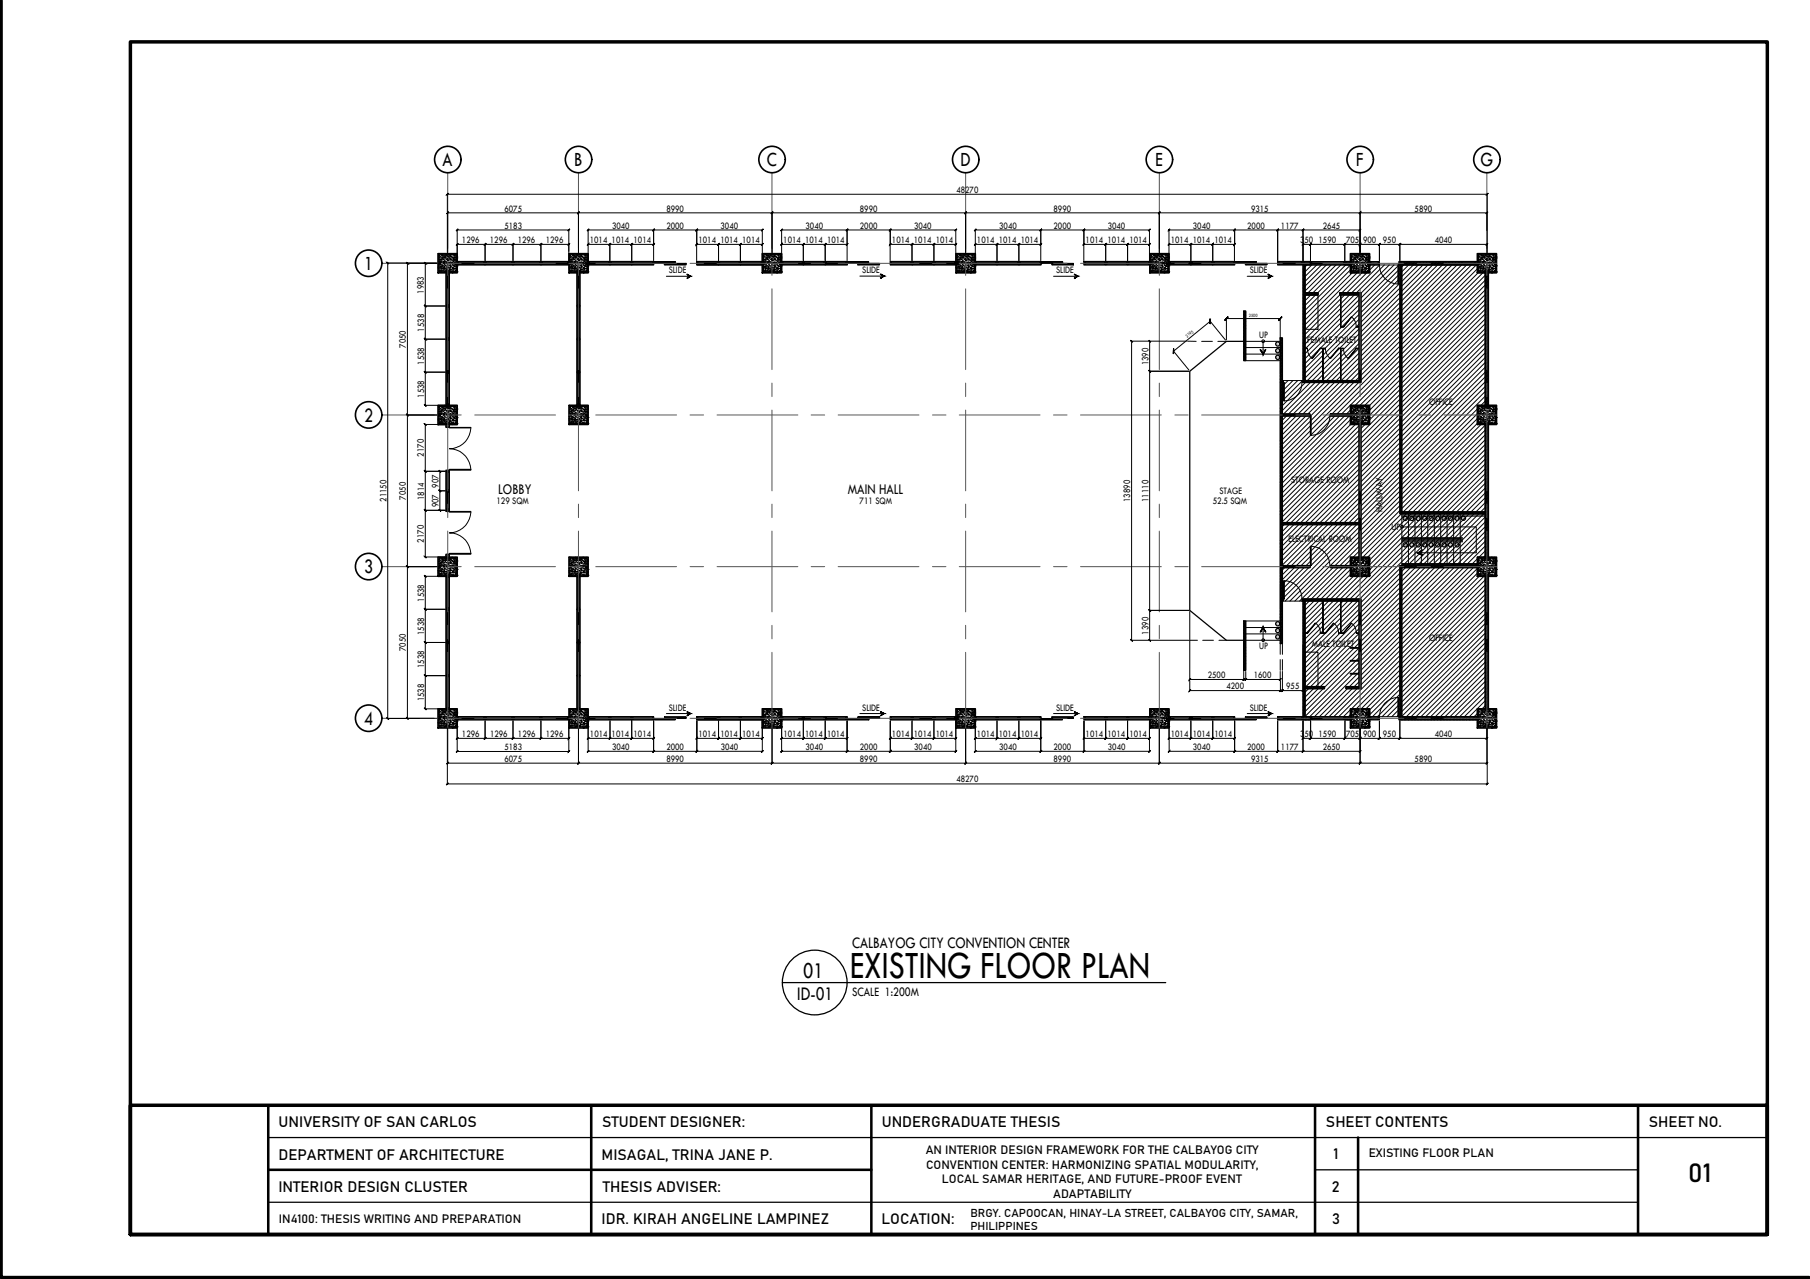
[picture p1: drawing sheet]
<svg xmlns="http://www.w3.org/2000/svg" width="420mm" height="297mm" viewBox="0 0 420 297" stroke-linecap="round" stroke-linejoin="round" font-family="sans-serif">
<defs><g id="words">
<text font-size="9.3" x="197.3" y="227">EXISTING FLOOR PLAN</text>
<text font-size="6.1" x="391.9" y="274.6">01</text>
<text font-size="5.4" x="186.4" y="227.2">01</text>
<g font-size="4.9">
<text x="102.7" y="38.6">A</text>
<text x="133.3" y="38.6">B</text>
<text x="178" y="38.6">C</text>
<text x="223" y="38.6">D</text>
<text x="268.3" y="38.6">E</text>
<text x="314.8" y="38.6">F</text>
<text x="343.7" y="38.6">G</text>
<text x="84.5" y="62.6">1</text>
<text x="84.5" y="97.9">2</text>
<text x="84.5" y="133.1">3</text>
<text x="84.5" y="168.4">4</text>
</g>
<text font-size="4.6" x="185.1" y="232.1">ID-01</text>
<text font-size="3.9" x="197.8" y="220.2">CALBAYOG CITY CONVENTION CENTER</text>
<g font-size="3.6">
<text x="115.7" y="114.8">LOBBY</text>
<text x="196.8" y="114.8">MAIN HALL</text>
</g>
<g font-size="3.5">
<text x="64.7" y="261.8">UNIVERSITY OF SAN CARLOS</text>
<text x="139.8" y="261.8">STUDENT DESIGNER:</text>
<text x="204.7" y="261.8">UNDERGRADUATE THESIS</text>
<text x="307.8" y="261.8">SHEET CONTENTS</text>
<text x="382.8" y="261.8">SHEET NO.</text>
<text x="64.6" y="269.3">DEPARTMENT OF ARCHITECTURE</text>
<text x="139.7" y="269.3">MISAGAL, TRINA JANE P.</text>
<text x="309.6" y="269.3">1</text>
<text x="64.6" y="276.8">INTERIOR DESIGN CLUSTER</text>
<text x="140" y="276.8">THESIS ADVISER:</text>
<text x="309.2" y="276.8">2</text>
<text x="139.7" y="284.3">IDR. KIRAH ANGELINE LAMPINEZ</text>
<text x="204.6" y="284.3">LOCATION:</text>
<text x="309.2" y="284.3">3</text>
</g>
<text font-size="3.1" x="197.8" y="231.2">SCALE 1:200M</text>
<g font-size="2.8">
<text x="214.9" y="268.1">AN INTERIOR DESIGN FRAMEWORK FOR THE CALBAYOG CITY</text>
<text x="317.7" y="268.8">EXISTING FLOOR PLAN</text>
<text x="215" y="271.4">CONVENTION CENTER: HARMONIZING SPATIAL MODULARITY,</text>
<text x="218.7" y="274.8">LOCAL SAMAR HERITAGE, AND FUTURE-PROOF EVENT</text>
<text x="244.5" y="278.1">ADAPTABILITY</text>
<text x="64.7" y="284.1">IN4100: THESIS WRITING AND PREPARATION</text>
</g>
<g font-size="2.7">
<text x="225.3" y="282.6">BRGY. CAPOOCAN, HINAY-LA STREET, CALBAYOG CITY, SAMAR,</text>
<text x="225.3" y="285.7">PHILIPPINES</text>
</g>
<g font-size="2.4">
<text x="155.2" y="63.5">SLIDE</text>
<text x="200.2" y="63.4">SLIDE</text>
<text x="245.2" y="63.5">SLIDE</text>
<text x="290.1" y="63.5">SLIDE</text>
<text x="292.3" y="78.6">UP</text>
<text x="303.4" y="79.6">FEMALE TOILET</text>
<text x="331.7" y="94.1">OFFICE</text>
<text x="299.7" y="112.2">STORAGE ROOM</text>
<text x="115.2" y="117">129 SQM</text>
<text x="199.5" y="117">711 SQM</text>
<text x="281.5" y="117">52.5 SQM</text>
<text x="283.1" y="114.7">STAGE</text>
<text x="320.9" y="118.9" transform="rotate(-90 320.9 118.9)">HALLWAY</text>
<text x="299.1" y="125.8">ELECTRICAL ROOM</text>
<text x="323" y="123">UP</text>
<text x="331.7" y="148.8">OFFICE</text>
<text x="292.3" y="150.8">UP</text>
<text x="304.5" y="150.4">MALE TOILET</text>
<text x="155.2" y="165">SLIDE</text>
<text x="200.2" y="165">SLIDE</text>
<text x="245.2" y="165">SLIDE</text>
<text x="290.1" y="165">SLIDE</text>
</g>
<g font-size="2.3">
<text x="222" y="44.8">48270</text>
<text x="117.1" y="53.1">5183</text>
<text x="117.1" y="49.1">6075</text>
<text x="142.1" y="53.1">3040</text>
<text x="154.7" y="53.1">2000</text>
<text x="154.7" y="49.1">8990</text>
<text x="167.3" y="53.1">3040</text>
<text x="187" y="53.1">3040</text>
<text x="199.6" y="53.1">2000</text>
<text x="199.6" y="49.1">8990</text>
<text x="212.2" y="53.1">3040</text>
<text x="231.9" y="53.1">3040</text>
<text x="244.6" y="53.1">2000</text>
<text x="244.6" y="49.1">8990</text>
<text x="257.1" y="53.1">3040</text>
<text x="276.9" y="53.1">3040</text>
<text x="289.5" y="53.1">2000</text>
<text x="290.4" y="49.1">9315</text>
<text x="297.3" y="53.1">1177</text>
<text x="307" y="53.1">2645</text>
<text x="328.4" y="49.1">5890</text>
<text x="107.2" y="56.4">1296</text>
<text x="113.7" y="56.4">1296</text>
<text x="120.2" y="56.4">1296</text>
<text x="126.7" y="56.4">1296</text>
<text x="136.9" y="56.5">1014</text>
<text x="142" y="56.5">1014</text>
<text x="147.1" y="56.5">1014</text>
<text x="162.1" y="56.5">1014</text>
<text x="167.2" y="56.5">1014</text>
<text x="172.3" y="56.5">1014</text>
<text x="181.8" y="56.5">1014</text>
<text x="186.9" y="56.5">1014</text>
<text x="192" y="56.5">1014</text>
<text x="207.1" y="56.5">1014</text>
<text x="212.1" y="56.5">1014</text>
<text x="217.2" y="56.5">1014</text>
<text x="226.8" y="56.5">1014</text>
<text x="231.9" y="56.5">1014</text>
<text x="236.9" y="56.5">1014</text>
<text x="252" y="56.5">1014</text>
<text x="257.1" y="56.5">1014</text>
<text x="262.2" y="56.5">1014</text>
<text x="271.8" y="56.5">1014</text>
<text x="276.9" y="56.5">1014</text>
<text x="281.9" y="56.5">1014</text>
<text x="301.8" y="56.5">350</text>
<text x="306.1" y="56.4">1590</text>
<text x="312.5" y="56.4">705</text>
<text x="316.4" y="56.4">900</text>
<text x="321" y="56.4">950</text>
<text x="333" y="56.5">4040</text>
<text x="98.4" y="68.2" transform="rotate(-90 98.4 68.2)">1983</text>
<text x="98.4" y="77" transform="rotate(-90 98.4 77)">1538</text>
<text x="94.2" y="80.8" transform="rotate(-90 94.2 80.8)">7050</text>
<text x="98.4" y="84.7" transform="rotate(-90 98.4 84.7)">1538</text>
<text x="266.6" y="84.9" transform="rotate(-90 266.6 84.9)">1390</text>
<text x="98.4" y="92.4" transform="rotate(-90 98.4 92.4)">1538</text>
<text x="98.4" y="106.1" transform="rotate(-90 98.4 106.1)">2170</text>
<text x="101.8" y="113.3" transform="rotate(-90 101.8 113.3)">907</text>
<text x="89.7" y="116.5" transform="rotate(-90 89.7 116.5)">21150</text>
<text x="94.2" y="116" transform="rotate(-90 94.2 116)">7050</text>
<text x="98.4" y="116.1" transform="rotate(-90 98.4 116.1)">1814</text>
<text x="101.8" y="117.8" transform="rotate(-90 101.8 117.8)">907</text>
<text x="262.4" y="116.6" transform="rotate(-90 262.4 116.6)">13890</text>
<text x="266.6" y="116.6" transform="rotate(-90 266.6 116.6)">11110</text>
<text x="98.4" y="126" transform="rotate(-90 98.4 126)">2170</text>
<text x="98.4" y="139.8" transform="rotate(-90 98.4 139.8)">1538</text>
<text x="98.4" y="147.5" transform="rotate(-90 98.4 147.5)">1538</text>
<text x="266.6" y="147.4" transform="rotate(-90 266.6 147.4)">1390</text>
<text x="94.2" y="151.2" transform="rotate(-90 94.2 151.2)">7050</text>
<text x="98.4" y="155.2" transform="rotate(-90 98.4 155.2)">1538</text>
<text x="280.4" y="157.5">2500</text>
<text x="284.7" y="160.1">4200</text>
<text x="291" y="157.5">1600</text>
<text x="298.6" y="160">955</text>
<text x="98.4" y="162.9" transform="rotate(-90 98.4 162.9)">1538</text>
<text x="107.2" y="171.1">1296</text>
<text x="113.7" y="171.1">1296</text>
<text x="120.2" y="171.1">1296</text>
<text x="126.7" y="171.1">1296</text>
<text x="136.9" y="171.2">1014</text>
<text x="142" y="171.2">1014</text>
<text x="147.1" y="171.2">1014</text>
<text x="162.1" y="171.2">1014</text>
<text x="167.2" y="171.2">1014</text>
<text x="172.3" y="171.2">1014</text>
<text x="181.9" y="171.2">1014</text>
<text x="186.9" y="171.2">1014</text>
<text x="192" y="171.2">1014</text>
<text x="207.1" y="171.2">1014</text>
<text x="212.1" y="171.2">1014</text>
<text x="217.2" y="171.2">1014</text>
<text x="226.8" y="171.2">1014</text>
<text x="231.9" y="171.2">1014</text>
<text x="236.9" y="171.2">1014</text>
<text x="252" y="171.2">1014</text>
<text x="257.1" y="171.2">1014</text>
<text x="262.2" y="171.2">1014</text>
<text x="271.8" y="171.2">1014</text>
<text x="276.9" y="171.2">1014</text>
<text x="281.9" y="171.2">1014</text>
<text x="301.8" y="171.2">350</text>
<text x="306.1" y="171.1">1590</text>
<text x="312.5" y="171.1">705</text>
<text x="316.4" y="171.1">900</text>
<text x="321" y="171.1">950</text>
<text x="333" y="171.2">4040</text>
<text x="117.1" y="174.2">5183</text>
<text x="117.1" y="176.9">6075</text>
<text x="142.1" y="174.2">3040</text>
<text x="154.7" y="174.2">2000</text>
<text x="154.7" y="176.9">8990</text>
<text x="167.3" y="174.2">3040</text>
<text x="187" y="174.2">3040</text>
<text x="199.6" y="176.9">8990</text>
<text x="199.6" y="174.2">2000</text>
<text x="212.2" y="174.2">3040</text>
<text x="231.9" y="174.2">3040</text>
<text x="244.6" y="176.9">8990</text>
<text x="244.6" y="174.2">2000</text>
<text x="257.2" y="174.2">3040</text>
<text x="276.9" y="174.2">3040</text>
<text x="289.5" y="174.2">2000</text>
<text x="290.4" y="176.9">9315</text>
<text x="297.3" y="174.2">1177</text>
<text x="307" y="174.2">2650</text>
<text x="328.4" y="176.9">5890</text>
<text x="222" y="181.7">48270</text>
</g>
<g font-size="1.2">
<text x="289.9" y="73.6">2500</text>
<text x="275.6" y="78.4" transform="rotate(-39 275.6 78.4)">2195</text>
</g>
<g font-size=".6">
<text x="296.3" y="80.1">01</text>
<text x="296.3" y="81.6">02</text>
<text x="296.3" y="83.2">03</text>
<text x="325.9" y="120.6">01</text>
<text x="327.4" y="120.6">02</text>
<text x="328.9" y="120.6">03</text>
<text x="330.5" y="120.6">04</text>
<text x="331.9" y="120.6">05</text>
<text x="333.5" y="120.6">06</text>
<text x="334.9" y="120.6">07</text>
<text x="336.4" y="120.6">08</text>
<text x="337.9" y="120.6">09</text>
<text x="339.4" y="120.6">10</text>
<text x="325.9" y="126.7">19</text>
<text x="327.4" y="126.7">18</text>
<text x="328.9" y="126.7">17</text>
<text x="330.5" y="126.7">16</text>
<text x="331.9" y="126.7">15</text>
<text x="333.5" y="126.7">14</text>
<text x="334.9" y="126.7">13</text>
<text x="336.4" y="126.7">12</text>
<text x="337.9" y="126.7">11</text>
<text x="296.3" y="145.1">01</text>
<text x="296.3" y="146.6">02</text>
<text x="296.3" y="148.1">03</text>
</g>
</g></defs>
<!-- layer: Lia_LT_Continuous_Line_0.3 -->
<g fill="none" stroke="#000" stroke-width=".3">
<path d="M101.9 59.2h4v3.9h-4zM132.3 59.2h4v3.9h-4zM177.2 59.2h4v3.9h-4zM222.2 59.2h3.9v3.9h-3.9zM267.2 59.2h3.9v3.9h-3.9zM313.7 59.2h4v3.9h-4zM343.2 59.2h3.9v3.9h-3.9zM103.5 63.4h.8v30.7h-.8zM103.5 71.1h.8M103.5 78.8h.8M106.1 60.7h26v.8h-26zM112.6 60.7v.8"/>
<path d="M119.1 60.7v.8M125.6 60.7v.8M133.9 63.4h.8v30.7h-.8zM133.9 71.1h.8M133.9 78.8h.8M136.5 60.7h15.2v.8h-15.2zM141.6 60.7v.8M146.6 60.7v.8M161.8 60.7h15.2v.8h-15.2zM166.8 60.7v.8M171.9 60.7v.8M181.4 60.7h15.3v.8h-15.3z"/>
<path d="M186.5 60.7v.8M191.6 60.7v.8M206.7 60.7h15.2v.8h-15.2zM211.8 60.7v.8M216.8 60.7v.8M226.4 60.7h15.2v.8h-15.2zM231.4 60.7v.8M236.5 60.7v.8M251.6 60.7h15.3v.8h-15.3zM256.7 60.7v.8M261.8 60.7v.8M271.4 60.7h15.2v.8h-15.2z"/>
<path d="M276.4 60.7v.8M281.5 60.7v.8M288.7 72.2h.5v11.6h-.5zM288.7 79.3h-4l-8.5 6.9v55.6l8.5 6.9h4M296.6 60.7h5.9v.8h-5.9zM297.2 78.5h.5v71h-.5zM302.5 60.7h1.7v.8h-1.3v6.5h3.1v.5h-3.1v19.9h12.6v-19.9h-4.5v-.5h4.9v20.8h-13.4zM312.2 60.7h1.3v.8h-1.3zM325 60.7h17.9v.8h-17.5v57.4h19.4v-20.3h.7v30.8h-.7v-10.1h-19.8zM344.8 63.4h.7v30.7h-.7zM101.9 94.4h4v4h-4zM103.5 98.6h.8v.7h-.8z"/>
<path d="M103.5 86.4h.8M132.3 94.4h4v3.9h-4zM133.9 86.4h.8M297.7 96.1h6.3v.5h-6.3zM308.9 96.1h4.6v.5h-4.6zM313.7 94.4h4v3.9h-4zM315.5 98.6h.4v30.8h-.4v-7.5h-17.8v-.5h17.8zM343.2 94.4h3.9v3.9h-3.9zM103.5 109.2h.8v9.6h-.8zM103.5 114h.8M101.9 129.7h4v3.9h-4zM103.5 128.7h.8v.7h-.8z"/>
<path d="M103.5 133.8h.8v30.8h-.8zM132.3 129.7h4v3.9h-4zM133.9 133.8h.8v30.8h-.8zM297.7 131.3h6.3v.6h-6.3zM302.5 139.1h13.4v20.9h-3.5v-.5h3.1v-19.9h-12.6v19.9h4.6v.5h-4.6v6.4h1.3v.8h-1.7zM308.9 131.3h4.6v.6h-4.6zM313.7 129.7h4v3.9h-4zM325 131.3h.4v35.1h17.5v.8h-17.9zM325.4 131.3h17.5v.6h-17.5zM343.2 129.7h3.9v3.9h-3.9zM344.8 133.8h.7v30.8h-.7zM103.5 141.5h.8"/>
<path d="M103.5 149.2h.8M103.5 156.9h.8M133.9 141.5h.8M133.9 149.2h.8M133.9 156.9h.8M288.7 144.2h.5v11.5h-.5zM101.9 164.8h4v4h-4zM106.1 166.4h26v.8h-26zM112.6 166.4v.8M119.1 166.4v.8M125.6 166.4v.8M132.3 164.8h4v4h-4z"/>
<path d="M136.5 166.4h15.2v.8h-15.2zM141.6 166.4v.8M146.6 166.4v.8M161.8 166.4h15.2v.8h-15.2zM166.8 166.4v.8M171.9 166.4v.8M177.2 164.8h4v4h-4zM181.4 166.4h15.3v.8h-15.3zM186.5 166.4v.8M191.6 166.4v.8M206.7 166.4h15.2v.8h-15.2zM211.8 166.4v.8"/>
<path d="M216.8 166.4v.8M222.2 164.8h3.9v4h-3.9zM226.4 166.4h15.2v.8h-15.2zM231.4 166.4v.8M236.5 166.4v.8M251.6 166.4h15.3v.8h-15.3zM256.7 166.4v.8M261.8 166.4v.8M267.2 164.8h3.9v4h-3.9zM271.4 166.4h15.2v.8h-15.2zM276.4 166.4v.8M281.5 166.4v.8"/>
<path d="M296.6 166.4h5.9v.8h-5.9zM312.2 166.4h1.3v.8h-1.3zM313.7 164.8h4v4h-4zM343.2 164.8h3.9v4h-3.9z"/>
</g>
<!-- layer: Lia_LT_Continuous_Line_0.2 -->
<g fill="none" stroke="#000" stroke-width=".23">
<path d="M151.7 60.7h5v.5h-5zM154.2 61.2h5.1v.3h-5.1zM196.7 60.7h4.9v.5h-4.9zM199.1 61.2h5.1v.3h-5.1zM241.6 60.7h5.1v.5h-5.1zM244.2 61.2h5v.3h-5zM286.6 60.7h5v.5h-5zM289.1 61.2h5v.3h-5zM289.2 79.3h8M304.2 60.7h8v.8h-8zM317.9 60.7h2.3v.8h-2.3zM324.5 61.5h.2v4.5h-.2z"/>
<path d="M324.7 60.7h.3v.8h-.3zM103.5 99h.8M104.3 99.3h5v.1h-5zM289.2 80.7h8M289.2 82.2h8M289.2 83.8h8M297.7 88.4h.2v.4h-.2zM297.9 88.8h.3v4.3h-.3zM302.2 88.4h.3v.4h-.3zM304 96.1h.2v.5h-.2zM304.2 96.6h.2v4.5h-.2zM308.7 96.1h.2v.5h-.2z"/>
<path d="M103.5 109.5h.8M103.5 118.5h.8M104.3 109h5v.2h-5zM104.3 118.8h5v.1h-5zM325.4 119.3v12M326.9 119.3v12M328.5 119.3v12M329.9 119.3v12M331.4 119.3v12M333 119.3v12M334.4 119.3v12M335.9 119.3v12"/>
<path d="M337.4 119.3v12M339 119.3v12M103.5 129h.8M104.3 128.5h5v.2h-5zM297.7 139.1h.2v.5h-.2zM297.9 134.9h.3v4.2h-.3zM302.2 139.1h.3v.5h-.3zM304 131.3h.2v.6h-.2zM304.2 126.9h.2v4.4h-.2zM308.7 131.3h.2v.6h-.2zM289.2 144.2h8M289.2 145.7h8"/>
<path d="M289.2 147.2h8M289.2 148.7h8M151.7 166.9h5.1v.3h-5.1zM154.3 166.4h5v.5h-5zM196.7 166.9h5v.3h-5zM199.2 166.4h5v.5h-5h5v-.5h-5v.5zM241.6 166.9h5v.3h-5zM244.1 166.4h5.1v.5h-5.1zM286.6 166.9h5v.3h-5zM289.1 166.4h5v.5h-5zM304.2 166.4h8v.8h-8zM317.9 166.4h2.3v.8h-2.3z"/>
<path d="M324.5 162h.2v4.4h-.2zM324.7 166.4h.3v.8h-.3z"/>
<circle cx="103.9" cy="61.1" r="1.71"/>
<circle cx="134.3" cy="61.1" r="1.71"/>
<circle cx="179.2" cy="61.1" r="1.71"/>
<circle cx="224.2" cy="61.1" r="1.71"/>
<circle cx="269.1" cy="61.1" r="1.71"/>
<circle cx="315.7" cy="61.1" r="1.71"/>
<circle cx="345.2" cy="61.1" r="1.71"/>
<circle cx="103.9" cy="96.4" r="1.71"/>
<circle cx="134.3" cy="96.3" r="1.71"/>
<circle cx="315.7" cy="96.3" r="1.71"/>
<circle cx="345.2" cy="96.3" r="1.71"/>
<circle cx="103.9" cy="131.6" r="1.71"/>
<circle cx="134.3" cy="131.6" r="1.71"/>
<circle cx="315.7" cy="131.6" r="1.71"/>
<circle cx="345.2" cy="131.6" r="1.71"/>
<circle cx="103.9" cy="166.8" r="1.71"/>
<circle cx="134.3" cy="166.8" r="1.71"/>
<circle cx="179.2" cy="166.8" r="1.71"/>
<circle cx="224.2" cy="166.8" r="1.71"/>
<circle cx="269.1" cy="166.8" r="1.71"/>
<circle cx="315.7" cy="166.8" r="1.71"/>
<circle cx="345.2" cy="166.8" r="1.71"/>
</g>
<!-- layer: 0 -->
<g fill="none" stroke="#000" stroke-width=".23">
<path d="M30.3 9.7h380v247h-380zM103.7 70.8h.5v.3h-.5zM103.7 63.4h.5v.2h-.5zM103.7 78.5h.5v.3h-.5zM103.7 71.1h.5v.2h-.5zM103.7 78.8h.5v.2h-.5zM103.9 63.6v7.2zM103.9 71.3v7.2zM103.9 79v7.2zM106.1 60.9h.3v.5h-.3zM106.4 61.1l6 .1zM112.4 60.9h.2v.5h-.2z"/>
<path d="M112.6 60.9h.3v.5h-.3zM112.9 61.1l5.9 .1zM118.8 60.9h.3v.5h-.3zM119.1 60.9h.2v.5h-.2zM119.3 61.1l6 .1zM125.3 60.9h.3v.5h-.3zM125.6 60.9h.2v.5h-.2zM125.8 61.1l6 .1zM131.8 60.9h.3v.5h-.3zM134 70.8h.5v.3h-.5zM134 63.4h.5v.2h-.5zM134 78.5h.5v.3h-.5z"/>
<path d="M134 71.1h.5v.2h-.5zM134 78.8h.5v.2h-.5zM134.3 70.8v-7.2v7.2M134.3 78.5v-7.2v7.2M136.5 60.9h.3v.5h-.3zM136.8 61.1l4.6 .1zM141.4 60.9h.2v.5h-.2zM141.6 60.9h.2v.5h-.2zM141.8 61.1l4.6 .1zM146.4 60.9h.2v.5h-.2zM146.6 60.9h.3v.5h-.3zM146.9 61.1l4.6 .1z"/>
<path d="M151.5 60.9h.2v.5h-.2zM151.7 60.9h.2v.2h-.2zM151.9 60.9l4.6 .1zM154.2 61.2h.2v.3h-.2zM154.4 61.3l4.6 .1zM156.5 60.9h.2v.2h-.2zM159 61.2h.2v.3h-.2zM161.8 60.7h15.2v.8h-15.2zM161.8 60.9h.2v.5h-.2zM162 61.1l4.5 .1zM166.5 60.9h.3v.5h-.3zM166.8 60.9h.2v.5h-.2z"/>
<path d="M167 61.1l4.6 .1zM171.6 60.9h.3v.5h-.3zM171.9 60.9h.2v.5h-.2zM172.1 61.1l4.6 .1zM176.7 60.9h.3v.5h-.3zM181.4 60.9h.3v.5h-.3zM181.7 61.1l4.6 .1zM186.3 60.9h.2v.5h-.2zM186.5 60.9h.2v.5h-.2zM186.7 61.1l4.6 .1zM191.3 60.9h.3v.5h-.3zM191.6 60.9h.2v.5h-.2z"/>
<path d="M191.8 61.1l4.6 .1zM196.4 60.9h.3v.5h-.3zM196.7 60.9h.2v.2h-.2zM196.9 60.9l4.6 .1zM199.2 61.2h.2v.3h-.2zM199.4 61.3l4.6 .1zM201.5 60.9h.1v.2h-.1zM204 61.2h.2v.3h-.2zM206.7 60.9h.2v.5h-.2zM206.9 61.1l4.6 .1zM211.5 60.9h.3v.5h-.3zM211.8 60.9h.2v.5h-.2z"/>
<path d="M212 61.1l4.6 .1zM216.6 60.9h.2v.5h-.2zM216.8 60.9h.3v.5h-.3zM217.1 61.1l4.6 .1zM221.7 60.9h.2v.5h-.2zM226.4 60.9h.3v.5h-.3zM226.7 61.1l4.5 .1zM231.2 60.9h.2v.5h-.2zM231.4 60.9h.3v.5h-.3zM231.7 61.1l4.6 .1zM236.3 60.9h.2v.5h-.2zM236.5 60.9h.3v.5h-.3z"/>
<path d="M236.8 61.1l4.5 .1zM241.3 60.9h.3v.5h-.3zM241.7 60.9h.2v.2h-.2zM241.9 60.9l4.6 .1zM244.2 61.2h.2v.3h-.2zM244.4 61.3l4.6 .1zM246.5 60.9h.2v.2h-.2zM249 61.2h.2v.3h-.2zM251.6 60.9h.3v.5h-.3zM256.5 60.9h.2v.5h-.2zM256.5 61.1h-4.6h4.6M256.7 60.9h.3v.5h-.3z"/>
<path d="M261.5 60.9h.3v.5h-.3zM261.5 61.1h-4.5h4.5M261.8 60.9h.2v.5h-.2zM266.6 60.9h.3v.5h-.3zM266.6 61.1h-4.6h4.6M271.4 60.9h.2v.5h-.2zM271.6 61.1l4.6 .1zM276.2 60.9h.2v.5h-.2zM276.4 60.9h.3v.5h-.3zM276.7 61.1l4.6 .1zM281.3 60.9h.2v.5h-.2zM281.5 60.9h.3v.5h-.3z"/>
<path d="M281.8 61.1l4.5 .1zM286.3 60.9h.3v.5h-.3zM286.6 60.9h.2v.2h-.2zM286.8 60.9l4.6 .1zM288.8 72.2l-.1 .1M288.9 72.2l-.2 .3M289.1 61.2h.2v.3h-.2zM289.2 72.2l-.5 .5M289.2 72.5l-.5 .5M289.2 72.9l-.5 .4M289.2 73.2l-.5 .5M289.2 73.6l-.5 .4"/>
<path d="M289.2 73.9l-.5 .5M289.2 74.2l-.5 .5M289.2 74.6l-.5 .4M289.2 74.9l-.5 .5M289.2 75.2l-.5 .5M289.2 75.6l-.5 .5M289.2 75.9l-.5 .5M289.2 76.2l-.5 .5M289.2 76.6l-.5 .5M289.2 76.9l-.5 .5M289.2 77.2l-.5 .6M289.2 77.6l-.5 .5"/>
<path d="M289.2 77.9l-.5 .5M289.2 78.3l-.5 .5M289.2 78.6l-.5 .5M289.2 78.9l-.5 .5M289.2 79.3l-.5 .5M289.2 79.6l-.5 .5M289.2 80l-.5 .4M289.2 72.3l-.5 .5M289.2 72.6l-.5 .5M289.2 73l-.5 .5M289.2 73.3l-.5 .5M289.2 73.6l-.5 .6"/>
<path d="M289.2 74l-.5 .5M289.2 74.3l-.5 .5M289.2 74.7l-.5 .5M289.2 75l-.5 .5M289.2 75.3l-.5 .5M289.2 75.7l-.5 .5M289.2 76l-.5 .5M289.2 76.4l-.5 .5M289.2 76.7l-.5 .5M289.2 77l-.5 .5M289.2 77.4l-.5 .4M289.2 77.7l-.5 .5"/>
<path d="M289.2 78l-.5 .5M289.2 78.4l-.5 .5M289.2 78.7l-.5 .5M289.2 79.1l-.5 .4M289.2 79.4l-.5 .5M289.2 79.7l-.5 .5M289.3 61.3l4.6 .1zM291.4 60.9h.2v.2h-.2zM293.9 61.2h.2v.3h-.2zM296.6 60.9h.2v.5h-.2zM296.8 61.1l5.4 .1zM297.4 78.5l-.2 .2"/>
<path d="M297.5 78.5l-.3 .3M297.7 78.5l-.5 .5M297.7 78.9l-.5 .5M297.7 79.2l-.5 .5M297.7 79.5l-.5 .5M297.7 79.9l-.5 .5M297.7 78.6l-.5 .5M297.7 79l-.5 .4M297.7 79.3l-.5 .5M297.7 79.7l-.5 .4M297.7 80l-.5 .5M302.2 60.9h.3v.5h-.3z"/>
<path d="M302.6 60.7l-.1 .2M302.8 60.7l-.3 .4M302.9 61.5h10.6v1.9h4.4v-1.9h25v1.9h1.9v30.7h-1.9v4.5h1.9v30.8h-1.9v4.4h1.9v30.8h-1.9v1.8h-25v-1.8h-4.4v1.8h-10.6v-26.8h-5.2v-51.2h5.2zM302.9 61.8l-.4 .5M302.9 65.9l-.4 .4M302.9 66.2l-.4 .5M302.9 66.5l-.4 .5M302.9 68l-.4 .5M302.9 72.9l-.4 .5M302.9 73.3l-.4 .4M302.9 73.6l-.4 .5M302.9 73.9l-.4 .5"/>
<path d="M302.9 74.6l-.4 .5M302.9 79.7l-.4 .4M302.9 80l-.4 .5M302.9 63.3l-.4 .4M302.9 63.6l-.4 .5M302.9 64l-.4 .4M302.9 64.3l-.4 .5M302.9 77.1l-.4 .4M302.9 77.4l-.4 .5M302.9 77.8l-.4 .4M302.9 78.1l-.4 .5M302.9 78.4l-.4 .5"/>
<path d="M302.9 78.8l-.4 .4M302.9 79.1l-.4 .5M302.9 79.4l-.4 .5M302.9 79.8l-.4 .4M302.9 62.1l-.4 .5M302.9 62.5l-.4 .5M302.9 62.8l-.4 .5M302.9 63.1l-.4 .6M302.9 63.5l-.4 .5M302.9 63.8l-.4 .5M302.9 64.5l-.4 .5M302.9 64.8l-.4 .5"/>
<path d="M302.9 65.2l-.4 .4M302.9 65.5l-.4 .5M302.9 66.9l-.4 .4M302.9 67.2l-.4 .5M302.9 67.5l-.4 .5M302.9 67.8l-.4 .6M302.9 68.5l-.4 .5M302.9 68.9l-.4 .5M302.9 69.2l-.4 .5M302.9 69.5l-.4 .5M302.9 69.9l-.4 .5M302.9 70.2l-.4 .5"/>
<path d="M302.9 70.6l-.4 .5M302.9 71.2l-.4 .5M302.9 71.6l-.4 .5M302.9 71.9l-.4 .5M302.9 72.2l-.4 .5M302.9 72.6l-.4 .5M302.9 74.9l-.4 .5M302.9 75.3l-.4 .5M302.9 75.6l-.4 .5M302.9 75.9l-.4 .5M302.9 76.3l-.4 .5M302.9 76.6l-.4 .5"/>
<path d="M302.9 76.9l-.4 .6M302.9 77.3l-.4 .5M302.9 78l-.4 .5M302.9 78.3l-.4 .5M302.9 78.6l-.4 .5M302.9 79l-.4 .5M302.9 79.3l-.4 .5M302.9 61.6l-.4 .4M302.9 61.9l-.4 .5M302.9 62.3l-.4 .4M302.9 62.6l-.4 .5M302.9 62.9l-.4 .5"/>
<path d="M302.9 64.6l-.4 .5M302.9 64.9l-.4 .5M302.9 65.3l-.4 .5M302.9 65.6l-.4 .5M302.9 65.9l-.4 .5M302.9 66.3l-.4 .5M302.9 66.6l-.4 .5M302.9 67l-.4 .5M302.9 67.3l-.4 .5M302.9 68.7l-.4 .5M302.9 69l-.4 .5M302.9 69.3l-.4 .5"/>
<path d="M302.9 69.7l-.4 .4M302.9 70l-.4 .5M302.9 70.3l-.4 .5M302.9 70.7l-.4 .4M302.9 71l-.4 .5M302.9 71.4l-.4 .4M302.9 71.7l-.4 .5M302.9 72l-.4 .5M302.9 72.3l-.4 .5M302.9 72.7l-.4 .5M302.9 73l-.4 .5M302.9 73.3l-.4 .6"/>
<path d="M302.9 73.7l-.4 .5M302.9 74l-.4 .5M302.9 74.4l-.4 .5M302.9 74.7l-.4 .5M302.9 75l-.4 .6M302.9 75.4l-.4 .5M302.9 75.7l-.4 .5M302.9 76.1l-.4 .5M302.9 76.4l-.4 .5M302.9 76.7l-.4 .5M303 60.7l-.5 .6M303.1 60.7l-.6 .7"/>
<path d="M303.2 68l-.7 .7M303.3 68l-.8 .8M303.3 60.7l-.8 .9M303.4 61.5l-.5 .5M303.4 60.7l-.9 1M303.5 68l-.5 .5M303.6 68l-.5 .5M303.7 60.7l-1.2 1.3M303.8 60.7l-.8 .8M303.8 68l-.5 .5M304 68l-.6 .5M304 60.7l-.8 .8"/>
<path d="M304.1 60.7l-.7 .8M304.2 68l-.5 .5M304.2 60.9l-.6 .6M304.2 61.2l-.3 .3M304.2 61l-.5 .5M304.2 61.3l-.2 .2M304.3 68l-.5 .5M304.5 68l-.5 .5M304.5 61.5l-1.6 1.6M304.6 68l-.5 .5M304.8 68l-.5 .5M305 68l-.6 .5"/>
<path d="M305.2 68l-.5 .5M305.3 68l-.5 .5M305.5 68l-.5 .5M305.6 61.5l-3.1 3.1M305.6 68l-.5 .5M305.9 68l-.5 .5M306 68.2l-.3 .3M306 68l-.6 .5M306 68.3l-.2 .2M306.7 61.5l-3.8 3.8M307.9 61.5l-5 4.9M309 61.5l-6.5 6.6"/>
<path d="M310.1 61.5l-7.2 7.2M311 68v.1M311.2 61.5l-8.3 8.3M311.3 68l-.3 .3M311.4 68l-.4 .4M311.6 68l-.5 .5M311.7 68l-.5 .5M311.9 68l-.5 .5M312 68l-.5 .5M312.2 60.7v.1M312.3 68l-.6 .5M312.4 68l-.6 .5"/>
<path d="M312.4 60.7l-.2 .3M312.5 60.7l-.3 .4M312.6 68l-.5 .5M312.7 68l-.5 .5M312.8 60.7l-.6 .6M312.9 60.7l-.7 .8M312.9 68l-.5 .5M313.1 68l-.6 .5M313.1 60.7l-.8 .8M313.2 60.7l-10.7 10.7M313.3 68l-.5 .5M313.4 68l-.6 .5"/>
<path d="M313.4 60.7l-.7 .8M313.5 61l-.5 .5M313.5 61.4l-.1 .1M313.5 60.8l-.7 .7M313.5 61.2l-.4 .3M313.5 61.5l-10.6 10.6M313.5 62.7l-10.6 10.5M313.6 68l-.5 .5M313.9 63.4l-11.4 11.3M313.9 68l-.5 .5M314.1 68l-.6 .5M314.3 68l-.5 .5"/>
<path d="M314.4 68l-.5 .5M314.6 68l-.5 .5M314.7 68l-.5 .5M315 63.4l-12.1 12M315.1 68l-.6 .5M315.3 68l-.6 .5M315.4 68l-.5 .5M315.6 68l-.5 .5M315.8 68l-.6 .5M315.9 68l-.5 .5M315.9 68.4l-.4 .4M315.9 68.7l-.4 .5"/>
<path d="M315.9 69l-.4 .5M315.9 69.4l-.4 .4M315.9 69.7l-.4 .5M315.9 70l-.4 .5M315.9 75.1l-.4 .5M315.9 75.4l-.4 .5M315.9 75.8l-.4 .4M315.9 76.1l-.4 .5M315.9 76.4l-.4 .5M315.9 76.8l-.4 .4M315.9 77.1l-.4 .5M315.9 77.5l-.4 .4"/>
<path d="M315.9 77.8l-.4 .5M315.9 72.8l-.4 .5M315.9 73.2l-.4 .4M315.9 73.5l-.4 .5M315.9 73.9l-.4 .4M315.9 74.2l-.4 .5M315.9 74.5l-.4 .5M315.9 68.4l-.4 .5M315.9 68.8l-.4 .5M315.9 69.1l-.4 .5M315.9 70.4l-.4 .5M315.9 69.5l-.4 .5"/>
<path d="M315.9 70.7l-.4 .5M315.9 69.8l-.4 .5M315.9 71l-.4 .5M315.9 70.1l-.4 .5M315.9 71.4l-.4 .5M315.9 70.5l-.4 .5M315.9 71.7l-.4 .5M315.9 70.8l-.4 .5M315.9 72l-.4 .5M315.9 71.1l-.4 .6M315.9 72.4l-.4 .5M315.9 71.5l-.4 .5"/>
<path d="M315.9 72.7l-.4 .5M315.9 73.1l-.4 .5M315.9 73.4l-.4 .5M315.9 73.7l-.4 .5M315.9 74.1l-.4 .5M315.9 74.4l-.4 .5M315.9 74.7l-.4 .6M315.9 78.1l-.4 .5M315.9 78.4l-.4 .5M315.9 78.8l-.4 .5M315.9 79.9l-.4 .5M315.9 79.1l-.4 .5"/>
<path d="M315.9 79.4l-.4 .6M315.9 78.2l-.4 .5M315.9 79.8l-.4 .5M315.9 68.1l-.4 .5M315.9 71.8l-.4 .5M315.9 72.2l-.4 .5M315.9 75.2l-.4 .5M315.9 75.6l-.4 .4M315.9 75.8l-.4 .6M315.9 76.2l-.4 .5M315.9 76.5l-.4 .5M315.9 76.9l-.4 .5"/>
<path d="M315.9 77.2l-.4 .5M315.9 77.5l-.4 .5M315.9 77.9l-.4 .5M315.9 78.6l-.4 .5M315.9 78.9l-.4 .5M315.9 79.2l-.4 .5M315.9 79.6l-.4 .5M316.1 63.4l-13.2 13.2M317.3 63.4l-14.8 14.7M318 61.5l-.1 .1M319.1 61.5l-1.2 1.2M320.3 61.5l-17.4 17.3"/>
<path d="M321.4 61.5l-18.5 18.4M322.5 61.5l-20 20.1M323.6 61.5l-20.7 20.7M324.7 61.5l-21.8 21.8M325 60.7v.1M325.2 60.7l-.2 .3M325.3 60.7l-.3 .5M325.4 66.6l-.4 .5M325.4 67.3l-.4 .5M325.4 67.6l-.4 .5M325.4 68l-.4 .4M325.4 68.3l-.4 .5"/>
<path d="M325.4 74.4l-.4 .4M325.4 74.7l-.4 .5M325.4 75l-.4 .5M325.4 75.4l-.4 .4M325.4 75.7l-.4 .5M325.4 76.1l-.4 .4M325.4 63.7l-.4 .5M325.4 64l-.4 .5M325.4 64.4l-.4 .4M325.4 64.7l-.4 .5M325.4 65.1l-.4 .4M325.4 71.8l-.4 .4"/>
<path d="M325.4 72.8l-.4 .5M325.4 73.5l-.4 .4M325.4 79.5l-.4 .5M325.4 79.9l-.4 .4M325.4 61.6l-.4 .4M325.4 61.9l-.4 .5M325.4 62.2l-.4 .5M325.4 61.7l-.4 .5M325.4 62.6l-.4 .5M325.4 62l-.4 .5M325.4 62.9l-.4 .5M325.4 62.3l-.4 .6"/>
<path d="M325.4 63.2l-.4 .5M325.4 62.7l-.4 .5M325.4 63.6l-.4 .5M325.4 63l-.4 .5M325.4 63.9l-.4 .5M325.4 63.4l-.4 .5M325.4 64.2l-.4 .6M325.4 64.6l-.4 .5M325.4 64.9l-.4 .5M325.4 65.3l-.4 .5M325.4 65.6l-.4 .5M325.4 65.9l-.4 .5"/>
<path d="M325.4 66.3l-.4 .5M325.4 67l-.4 .4M325.4 68.7l-.4 .4M325.4 69l-.4 .5M325.4 68.1l-.4 .5M325.4 69.3l-.4 .5M325.4 68.4l-.4 .5M325.4 69.6l-.4 .5M325.4 68.7l-.4 .5M325.4 70l-.4 .5M325.4 69.1l-.4 .5M325.4 70.3l-.4 .5"/>
<path d="M325.4 69.4l-.4 .5M325.4 70.6l-.4 .5M325.4 69.8l-.4 .5M325.4 71l-.4 .5M325.4 70.1l-.4 .5M325.4 71.3l-.4 .5M325.4 70.4l-.4 .5M325.4 71.7l-.4 .5M325.4 70.8l-.4 .5M325.4 72l-.4 .5M325.4 71.1l-.4 .5M325.4 72.3l-.4 .5"/>
<path d="M325.4 71.4l-.4 .6M325.4 72.7l-.4 .5M325.4 73l-.4 .5M325.4 73.3l-.4 .6M325.4 73.7l-.4 .5M325.4 74l-.4 .5M325.4 76.4l-.4 .5M325.4 75.8l-.4 .5M325.4 76.7l-.4 .5M325.4 76.1l-.4 .6M325.4 77.1l-.4 .4M325.4 76.5l-.4 .5"/>
<path d="M325.4 77.4l-.4 .5M325.4 76.8l-.4 .5M325.4 77.7l-.4 .5M325.4 77.2l-.4 .5M325.4 78l-.4 .6M325.4 78.4l-.4 .5M325.4 78.7l-.4 .5M325.4 79.1l-.4 .5M325.4 79.4l-.4 .5M325.4 79.7l-.4 .5M325.4 65.7l-.4 .5M325.4 66.1l-.4 .4"/>
<path d="M325.4 66.7l-.4 .5M325.4 67l-.4 .5M325.4 67.4l-.4 .5M325.4 67.7l-.4 .5M325.4 72.5l-.4 .4M325.4 73.8l-.4 .5M325.4 74.2l-.4 .4M325.4 74.5l-.4 .5M325.4 74.8l-.4 .5M325.4 75.1l-.4 .5M325.4 75.5l-.4 .5M325.4 77.5l-.4 .5"/>
<path d="M325.4 77.8l-.4 .5M325.4 78.2l-.4 .5M325.4 78.5l-.4 .5M325.4 78.9l-.4 .5M325.4 79.2l-.4 .5M325.5 60.7l-.5 .7M325.7 60.7l-.7 .8M325.8 61.5l-22.9 22.9M325.9 60.7l-.9 1M326 60.7l-1 1.1M326.2 60.7l-.7 .8M326.3 60.7l-.7 .8"/>
<path d="M326.6 60.7l-.8 .8M326.7 60.7l-.8 .8M326.9 60.7l-.8 .8M327 60.7l-.7 .8M327.2 60.7l-.7 .8M327.4 60.7l-.8 .8M327.6 60.7l-.8 .8M327.7 60.7l-24.8 24.8M327.9 60.7l-.7 .8M328 60.7l-.8 .8M328.1 61.5l-25.6 25.7M328.3 60.7l-.8 .8"/>
<path d="M328.4 60.7l-.8 .8M328.6 60.7l-.8 .8M328.7 60.7l-.8 .8M328.9 60.7l-.7 .8M329.1 60.7l-.8 .8M329.2 61.5l-26.7 26.8M329.3 60.7l-.8 .8M329.4 60.7l-.8 .8M329.6 60.7l-.8 .8M329.7 60.7l-.8 .8M329.9 60.7l-.8 .8M330 60.7l-.7 .8"/>
<path d="M330.3 60.7l-.8 .8M330.3 61.5l-32.6 32.7M330.4 60.7l-.8 .8M330.6 60.7l-.8 .8M330.7 60.7l-.8 .8M331 60.7l-.8 .8M331 60.7l-.7 .8M331.3 60.7l-.8 .8M331.4 60.7l-.8 .8M331.6 60.7l-.8 .8M331.7 60.7l-.7 .8M332 60.7l-.8 .8"/>
<path d="M332.1 60.7l-.8 .8M332.3 60.7l-35.1 35.2M332.4 60.7l-.8 .8M332.6 61.5l-34.9 34.9M332.6 60.7l-.7 .8M332.7 60.7l-.7 .8M333 60.7l-.8 .8M333.1 60.7l-.8 .8M333.3 60.7l-.8 .8M333.4 60.7l-.7 .8M333.6 60.7l-.7 .8M333.8 60.7l-.8 .8"/>
<path d="M334 60.7l-.8 .8M334.1 60.7l-.8 .8M334.3 60.7l-.8 .8M334.4 60.7l-36.7 36.9M334.6 60.7l-.7 .8M334.8 60.7l-.8 .8M334.8 61.5l-37.1 37.2M335 60.7l-.8 .8M335.1 60.7l-.8 .8M335.3 60.7l-.7 .8M335.4 60.7l-.8 .8M335.7 60.7l-.8 .8"/>
<path d="M335.8 60.7l-.8 .8M336 60.7l-.8 .8M336.1 60.7l-.8 .8M336.3 60.7l-.7 .8M336.5 60.7l-.8 .8M336.7 60.7l-.8 .8M336.8 60.7l-39.6 39.7M337 60.7l-.7 .8M337.1 61.5l-39.9 39.9M337.1 60.7l-.8 .8M337.4 60.7l-.8 .8M337.5 60.7l-.8 .8"/>
<path d="M337.7 60.7l-.8 .8M337.8 60.7l-.8 .8M338 60.7l-.8 .8M338.1 60.7l-.7 .8M338.4 60.7l-.8 .8M338.5 60.7l-.8 .8M338.7 60.7l-.8 .8M338.8 60.7l-.8 .8M339 60.7l-41.8 41.9M339.1 60.7l-.7 .8M339.3 61.5l-42.1 42.1M339.4 60.7l-.8 .8"/>
<path d="M339.5 60.7l-.8 .8M339.7 60.7l-.8 .8M339.8 60.7l-.8 .8M340 60.7l-.7 .8M340.1 60.7l-.7 .8M340.4 60.7l-.8 .8M340.5 60.7l-.8 .8M340.7 60.7l-.8 .8M340.8 60.7l-.7 .8M341 60.7l-.7 .8M341.2 60.7l-43.5 43.6M341.4 60.7l-.8 .8"/>
<path d="M341.5 60.7l-.8 .8M341.5 61.5l-43.8 43.9M341.7 60.7l-.7 .8M341.8 60.7l-.7 .8M342.1 60.7l-.8 .8M342.2 60.7l-.8 .8M342.4 60.7l-.8 .8M342.5 60.7l-.7 .8M342.7 61.5l-45.5 45.6M342.7 60.7l-.7 .8M342.9 60.7l-.8 .8M342.9 61l-.5 .5"/>
<path d="M342.9 60.9l-.6 .6M342.9 61.2l-.3 .3M342.9 61.3l-.2 .2M342.9 62.4l-45.2 45.2M343.1 63.4l-45.4 45.4M344.2 63.4l-47 46.9M344.8 66.2l-47.6 47.6M344.8 64l-47.1 47M344.8 67.3l-47.1 47.1M344.8 68.4l-47.1 47.1M344.8 69.6l-47.1 47.1M344.8 70.7l-47.1 47.1"/>
<path d="M344.8 72.9l-47.1 47.1M344.8 75.2l-47.1 47M344.8 76.3l-47.1 47.1M344.8 77.4l-47.1 47.1M344.8 79.7l-47.1 47M344.8 63.4h.1M344.9 63.4l-.1 .2M345.2 63.4l-.4 .4M345.3 63.4l-.5 .5M345.5 63.4l-.7 .7M345.5 63.7l-.7 .8M345.5 64l-.7 .8"/>
<path d="M345.5 69.1l-.7 .7M345.5 69.4l-.7 .8M345.5 70.1l-.7 .8M345.5 70.4l-.7 .8M345.5 70.8l-.7 .7M345.5 71.1l-47.8 47.8M345.5 71.4l-.7 .8M345.5 71.8l-.7 .7M345.5 77.2l-.7 .7M345.5 77.5l-.7 .8M345.5 77.8l-47.8 47.8M345.5 78.2l-.7 .7"/>
<path d="M345.5 78.5l-.7 .8M345.5 78.9l-.7 .7M345.5 79.5l-.7 .8M345.5 65.7l-.7 .8M345.5 66.5l-.7 .8M345.5 66.8l-.7 .8M345.5 67.2l-.7 .7M345.5 67.5l-.7 .8M345.5 67.8l-.7 .8M345.5 68.9l-.7 .7M345.5 69.2l-.7 .8M345.5 72.5l-.7 .7"/>
<path d="M345.5 74.2l-.7 .8M345.5 74.6l-.7 .7M345.5 75.6l-.7 .8M345.5 75.9l-.7 .8M345.5 76.3l-.7 .7M345.5 76.6l-.7 .8M345.5 76.9l-.7 .8M345.5 80l-48.3 48.3M345.5 64.4l-47.8 47.7M345.5 64.7l-.7 .8M345.5 65.1l-.7 .7M345.5 65.4l-.7 .8"/>
<path d="M345.5 66.1l-.7 .7M345.5 66.4l-.7 .8M345.5 66.7l-.7 .8M345.5 67l-.7 .8M345.5 67.4l-.7 .8M345.5 67.7l-.7 .8M345.5 68.1l-.7 .8M345.5 68.4l-.7 .8M345.5 68.7l-.7 .8M345.5 69.8l-.7 .7M345.5 72.1l-.7 .8M345.5 72.8l-.7 .8"/>
<path d="M345.5 73.1l-.7 .8M345.5 73.5l-.7 .7M345.5 73.8l-.7 .8M345.5 74.2l-.7 .7M345.5 74.5l-.7 .8M345.5 74.8l-.7 .8M345.5 75.1l-.7 .8M345.5 75.5l-.7 .8M345.5 75.8l-.7 .8M345.5 76.1l-.7 .8M345.5 76.5l-.7 .8M345.5 76.8l-.7 .8"/>
<path d="M345.5 79.2l-.7 .8M345.5 79.9l-.7 .7M345.5 63.5l-.7 .7M345.5 63.8l-.7 .8M345.5 64.1l-.7 .8M345.5 64.5l-.7 .8M345.5 64.8l-.7 .8M345.5 65.1l-.7 .8M345.5 65.5l-.7 .8M345.5 65.8l-.7 .8M345.5 66.2l-.7 .8M345.5 68.2l-.7 .7"/>
<path d="M345.5 68.5l-.7 .8M345.5 69.5l-.7 .8M345.5 69.9l-.7 .7M345.5 70.2l-.7 .8M345.5 70.6l-.7 .7M345.5 70.9l-.7 .8M345.5 71.2l-.7 .8M345.5 71.6l-.7 .7M345.5 71.9l-.7 .8M345.5 72.2l-.7 .8M345.5 72.5l-.7 .8M345.5 72.9l-.7 .8"/>
<path d="M345.5 73.2l-47.8 47.9M345.5 73.6l-.7 .8M345.5 73.9l-.7 .8M345.5 74.9l-.7 .8M345.5 75.3l-.7 .7M345.5 77.3l-.7 .7M345.5 77.6l-.7 .8M345.5 78l-.7 .7M345.5 78.3l-.7 .8M345.5 78.6l-.7 .8M345.5 79l-.7 .7M345.5 79.3l-.7 .8"/>
<path d="M345.5 79.6l-.7 .8M103.7 86.2h.5v.2h-.5zM103.7 93.9h.5v.2h-.5zM103.7 86.4h.5v.3h-.5zM103.9 86.7v7.2zM134 86.2h.5v.2h-.5zM134 93.9h.5v.2h-.5zM134 86.4h.5v.3h-.5zM134.3 86.2v-7.2v7.2M134.3 93.9v-7.2v7.2M289.2 80.3l-.5 .5M289.2 80.6l-.5 .5"/>
<path d="M289.2 81l-.5 .4M289.2 81.3l-.5 .5M289.2 81.6l-.5 .5M289.2 82l-.5 .5M289.2 82.3l-.5 .5M289.2 82.6l-.5 .5M289.2 83l-.5 .5M289.2 83.3l-.4 .5M289.2 83.6l-.1 .2M289.2 80l-.5 .5M289.2 80.4l-.5 .5M289.2 80.7l-.5 .5"/>
<path d="M289.2 81.1l-.5 .5M289.2 81.4l-.5 .5M289.2 81.7l-.5 .5M289.2 82.1l-.5 .5M289.2 82.4l-.5 .5M289.2 82.7l-.5 .6M289.2 83.1l-.5 .5M289.2 83.4l-.3 .4M297.7 80.2l-.5 .5M297.7 80.5l-.5 .6M297.7 80.9l-.5 .5M297.7 81.2l-.5 .5"/>
<path d="M297.7 81.6l-.5 .4M297.7 81.9l-.5 .5M297.7 82.2l-.5 .5M297.7 82.6l-.5 .4M297.7 82.9l-.5 .5M297.7 83.3l-.5 .4M297.7 83.6l-.5 .5M297.7 83.9l-.5 .5M297.7 84.2l-.5 .5M297.7 84.6l-.5 .5M297.7 84.9l-.5 .5M297.7 85.2l-.5 .6"/>
<path d="M297.7 85.6l-.5 .5M297.7 85.9l-.5 .5M297.7 86.3l-.5 .5M297.7 86.6l-.5 .5M297.7 86.9l-.5 .5M297.7 87.3l-.5 .5M297.7 87.6l-.5 .5M297.7 88l-.5 .5M297.7 88.3l-.5 .5M297.7 89l-.5 .4M297.7 89.3l-.5 .5M297.7 89.6l-.5 .5"/>
<path d="M297.7 90l-.5 .5M297.7 90.3l-.5 .5M297.7 90.7l-.5 .4M297.7 91l-.5 .5M297.7 91.3l-.5 .5M297.7 91.7l-.5 .4M297.7 92.3l-.5 .5M297.7 92.7l-.5 .5M297.7 93l-.5 .5M297.7 93.3l-.5 .5M297.7 93.7l-.5 .5M297.7 94l-.5 .5"/>
<path d="M297.7 94.3l-.5 .6M297.7 94.7l-.5 .5M297.7 95l-.5 .5M297.7 95.7l-.5 .5M297.7 96l-.5 .5M297.7 96.4l-.5 .4M297.7 96.7l-.5 .5M297.7 97.1l-.5 .4M297.7 97.4l-.5 .5M297.7 97.7l-.5 .5M297.7 98.1l-.5 .4M297.7 98.4l-.5 .5"/>
<path d="M297.7 98.7l-.5 .5M297.7 99.1l-.5 .5M297.7 99.4l-.5 .5M297.7 99.7l-.5 .5M297.7 80.3l-.5 .5M297.7 80.7l-.5 .4M297.7 81l-.5 .5M297.7 81.4l-.5 .4M297.7 81.6l-.5 .6M297.7 82l-.5 .5M297.7 82.3l-.5 .5M297.7 82.7l-.5 .5"/>
<path d="M297.7 83l-.5 .5M297.7 83.3l-.5 .5M297.7 83.7l-.5 .5M297.7 84l-.5 .5M297.7 84.4l-.5 .5M297.7 84.7l-.5 .5M297.7 85l-.5 .5M297.7 85.4l-.5 .5M297.7 85.7l-.5 .5M297.7 86l-.5 .5M297.7 86.4l-.5 .5M297.7 86.7l-.5 .5"/>
<path d="M297.7 87.1l-.5 .4M297.7 87.4l-.5 .5M297.7 87.7l-.5 .5M297.7 88.1l-.5 .4M297.7 88.4l-.5 .5M297.7 88.8l-.5 .4M297.7 89.1l-.5 .5M297.7 89.4l-.5 .5M297.7 90.1l-.5 .5M297.7 90.4l-.5 .5M297.7 90.7l-.5 .6M297.7 91.1l-.5 .5"/>
<path d="M297.7 91.4l-.5 .5M297.7 91.8l-.5 .5M297.7 92.1l-.5 .5M297.7 92.4l-.5 .5M297.7 92.8l-.5 .5M297.7 93.5l-.5 .5M297.7 93.8l-.5 .5M297.7 94.1l-.5 .5M297.7 94.5l-.5 .4M297.7 94.8l-.5 .5M297.7 95.2l-.5 .4M297.7 95.5l-.5 .5"/>
<path d="M297.7 95.8l-.5 .5M297.7 96.1l-.5 .5M297.7 96.8l-.5 .5M297.7 97.1l-.5 .5M297.7 97.5l-.5 .5M297.7 97.8l-.5 .5M297.7 98.2l-.5 .5M297.7 98.5l-.5 .5M297.7 98.8l-.5 .5M297.7 99.2l-.5 .5M297.7 99.5l-.5 .5M297.9 88.4l-.7 .7"/>
<path d="M297.9 96.1l-.2 .3M298 96.1l-.8 .9M298.3 96.1l-.5 .5M298.4 96.1l-.5 .5M298.6 96.1l-.5 .5M298.7 96.1l-.5 .5M299 96.1l-.6 .5M299 88.4l-1.8 1.8M299 96.1l-.4 .5M299.3 96.1l-.5 .5M299.4 96.1l-.5 .5M299.6 96.1l-.5 .5"/>
<path d="M299.7 96.1l-.4 .5M299.9 96.1l-.4 .5M300.1 96.1l-.5 .5M300.1 88.4l-2.4 2.4M300.3 96.1l-.5 .5M300.4 96.1l-.5 .5M300.6 96.1l-.5 .5M300.7 96.1l-.5 .5M300.9 96.1l-.4 .5M301.1 96.1l-.5 .5M301.2 88.4l-4 4.1M301.3 96.1l-.5 .5"/>
<path d="M301.6 96.1l-.4 .5M301.8 96.1l-.6 .5M302 96.1l-.5 .5M302.1 96.1l-.5 .5M302.3 96.1l-.5 .5M302.4 88.4l-5.2 5.2M302.6 96.1l-.4 .5M302.8 96.1l-.5 .5M302.9 80.3l-.4 .5M302.9 80.7l-.4 .4M302.9 81l-.4 .5M302.9 81.4l-.4 .4"/>
<path d="M302.9 81.7l-.4 .5M302.9 82l-.4 .5M302.9 82.4l-.4 .4M302.9 87.4l-.4 .5M302.9 87.7l-.4 .5M302.9 88.1l-.4 .4M302.9 84.8l-.4 .5M302.9 85.2l-.4 .4M302.9 85.5l-.4 .5M302.9 85.8l-.4 .5M302.9 86.2l-.4 .4M302.9 86.5l-.4 .5"/>
<path d="M302.9 86.9l-.4 .4M302.9 87.2l-.4 .5M302.9 87.5l-.4 .5M302.9 82.7l-.4 .5M302.9 83l-.4 .5M302.9 83.3l-.4 .5M302.9 83.7l-.4 .5M302.9 84l-.4 .5M302.9 84.4l-.4 .5M302.9 86.4l-.4 .5M302.9 84.7l-.4 .5M302.9 85l-.4 .5"/>
<path d="M302.9 87.1l-.4 .5M302.9 85.4l-.4 .5M302.9 85.7l-.4 .5M302.9 86l-.4 .6M302.9 88.2l-.4 .5M302.9 80.1l-.4 .5M302.9 80.4l-.4 .5M302.9 80.8l-.4 .5M302.9 81.4l-.4 .5M302.9 81.8l-.4 .5M302.9 82.1l-.4 .5M302.9 82.5l-.4 .5"/>
<path d="M302.9 82.8l-.4 .5M302.9 83.1l-.4 .5M302.9 83.5l-.4 .5M302.9 83.8l-.4 .5M302.9 84.1l-.4 .6M302.9 84.5l-.4 .5M303 88.4l-.5 .4M303 96.1l-.5 .5M303.1 88.4l-.5 .4M303.1 96.1l-.5 .5M303.3 88.4l-.4 .4M303.3 96.1l-.5 .5"/>
<path d="M303.4 88.4l-.5 .4M303.4 96.1l-.5 .5M303.7 88.4l-.5 .4M303.7 96.1l-.6 .5M303.8 88.4l-.5 .4M303.8 96.1l-.5 .5M304 96.2l-.5 .4M304 96.5l-.2 .1M304 96.3l-.4 .3M304 88.4l-.5 .4M304.1 88.4l-.5 .4M304.3 88.4l-.4 .4"/>
<path d="M304.5 88.4l-.5 .4M304.7 88.4l-.5 .4M304.8 88.4l-.5 .4M305 88.4l-.5 .4M305.1 88.4l-.5 .4M305.4 88.4l-.5 .4M305.5 88.4l-.5 .4M305.7 88.4l-.5 .4M305.8 88.4l-.5 .4M306 88.4l-.5 .4M306.2 88.4l-.6 .4M306.4 88.4l-.5 .4"/>
<path d="M306.5 88.4l-.5 .4M306.7 88.4l-.5 .4M306.8 88.4l-.5 .4M307 88.4l-.5 .4M307.2 88.4l-.5 .4M307.4 88.4l-.5 .4M307.5 88.4l-.5 .4M307.7 88.4l-.5 .4M307.8 88.4l-.5 .4M308.1 88.4l-.5 .4M308.1 88.4l-.4 .4M308.4 88.4l-.5 .4"/>
<path d="M308.5 88.4l-.5 .4M308.7 88.4l-.5 .4M308.8 88.4l-.4 .4M309 96.1l-.1 .1M309.1 88.4l-.5 .4M309.2 96.1l-.3 .2M309.4 96.1l-.5 .4M309.4 88.4l-.5 .4M309.5 88.4l-.5 .4M309.5 96.1l-.5 .5M309.7 96.1l-.5 .5M309.8 88.4l-.6 .4"/>
<path d="M309.8 88.4l-.4 .4M309.8 96.1l-.5 .5M310 88.4l-.4 .4M310 96.1l-.4 .5M310.2 96.1l-.5 .5M310.4 88.4l-.5 .4M310.4 96.1l-.5 .5M310.5 88.4l-.5 .4M310.5 96.1l-.5 .5M310.7 88.4l-.4 .4M310.7 96.1l-.5 .5M310.9 88.4l-.6 .4"/>
<path d="M310.9 96.1l-.6 .5M311.1 88.4l-.5 .4M311.1 96.1l-.5 .5M311.2 88.4l-.5 .4M311.2 96.1l-.5 .5M311.4 88.4l-.5 .4M311.4 96.1l-.5 .5M311.5 88.4l-.5 .4M311.5 96.1l-.5 .5M311.7 88.4l-.4 .4M311.7 96.1l-.5 .5M311.9 88.4l-.5 .4"/>
<path d="M311.9 96.1l-.5 .5M312.1 88.4l-.5 .4M312.1 96.1l-.5 .5M312.2 88.4l-.5 .4M312.2 96.1l-.5 .5M312.4 88.4l-.4 .4M312.4 96.1l-.5 .5M312.5 96.1l-.5 .5M312.5 88.4l-.5 .4M312.8 88.4l-.5 .4M312.8 96.1l-.5 .5M312.8 96.1l-.4 .5"/>
<path d="M312.9 88.4l-.5 .4M313.1 88.4l-.5 .4M313.1 96.1l-.5 .5M313.2 96.1l-.5 .5M313.2 88.4l-.5 .4M313.4 96.1l-.5 .5M313.4 88.4l-.5 .4M313.5 96.4l-.2 .2M313.5 96.2l-.4 .4M313.5 96.5l-.1 .1M313.6 88.4l-.5 .4M313.8 88.4l-.5 .4"/>
<path d="M313.9 88.4l-.5 .4M314.1 88.4l-.5 .4M314.2 88.4l-.5 .4M314.5 88.4l-.6 .4M314.6 88.4l-.5 .4M314.8 88.4l-.5 .4M314.9 88.4l-.5 .4M315.1 88.4l-.5 .4M315.2 88.4l-.5 .4M315.5 98.6h.1M315.7 98.6l-.2 .2M315.8 98.6l-.3 .3"/>
<path d="M315.9 82.8l-.4 .5M315.9 83.2l-.4 .4M315.9 83.5l-.4 .5M315.9 83.8l-.4 .5M315.9 84.2l-.4 .5M315.9 84.5l-.4 .5M315.9 84.9l-.4 .4M315.9 85.2l-.4 .5M315.9 85.5l-.4 .5M315.9 98.7l-.4 .4M315.9 99l-.4 .5M315.9 99.3l-.4 .5"/>
<path d="M315.9 99.7l-.4 .4M315.9 80.2l-.4 .5M315.9 80.6l-.4 .5M315.9 80.9l-.4 .5M315.9 81.3l-.4 .4M315.9 82.3l-.4 .4M315.9 83l-.4 .4M315.9 88l-.8 .8M315.9 98.8l-.4 .5M315.9 80.1l-.4 .5M315.9 80.5l-.4 .5M315.9 80.8l-.4 .5"/>
<path d="M315.9 81.1l-.4 .5M315.9 81.5l-.4 .5M315.9 81.8l-.4 .5M315.9 82.2l-.4 .5M315.9 82.5l-.4 .5M315.9 85.9l-.4 .4M315.9 86.2l-.4 .5M315.9 86.5l-.4 .5M315.9 86.9l-.4 .5M315.9 87.2l-.4 .5M315.9 87.5l-.4 .5M315.9 87.9l-.9 .9"/>
<path d="M315.9 88.2l-.6 .6M315.9 88.5l-.3 .3M315.9 81.9l-.4 .5M315.9 83.3l-.4 .5M315.9 83.6l-.4 .5M315.9 83.9l-.4 .5M315.9 84.3l-.4 .5M315.9 84.6l-.4 .5M315.9 84.9l-.4 .6M315.9 85.3l-.4 .5M315.9 85.6l-.4 .5M315.9 86l-.4 .5"/>
<path d="M315.9 86.3l-.4 .5M315.9 86.6l-.4 .6M315.9 87l-.4 .5M315.9 87.3l-.4 .5M315.9 87.7l-.4 .5M315.9 88.7l-.1 .1M315.9 99.1l-.4 .5M315.9 99.4l-.4 .5M315.9 99.8l-.4 .5M325.4 82.1l-.4 .5M325.4 82.5l-.4 .4M325.4 82.8l-.4 .5"/>
<path d="M325.4 83.5l-.4 .4M325.4 83.8l-.4 .5M325.4 84.1l-.4 .5M325.4 90.2l-.4 .5M325.4 90.5l-.4 .5M325.4 90.9l-.4 .4M325.4 91.2l-.4 .5M325.4 91.6l-.4 .4M325.4 91.9l-.4 .5M325.4 97.6l-.4 .5M325.4 97.9l-.4 .5M325.4 98.3l-.4 .4"/>
<path d="M325.4 98.6l-.4 .5M325.4 99l-.4 .4M325.4 99.6l-.4 .5M325.4 80.2l-.4 .5M325.4 80.5l-.4 .5M325.4 80.9l-.4 .5M325.4 81.2l-.4 .5M325.4 87.3l-.4 .4M325.4 87.6l-.4 .5M325.4 88l-.4 .4M325.4 88.3l-.4 .5M325.4 89l-.4 .4"/>
<path d="M325.4 89.3l-.4 .5M325.4 92.6l-.4 .4M325.4 95l-.4 .5M325.4 95.7l-.4 .5M325.4 96l-.4 .5M325.4 96.4l-.4 .4M325.4 96.7l-.4 .5M325.4 97.1l-.4 .4M325.4 80.1l-.4 .5M325.4 80.4l-.4 .5M325.4 80.8l-.4 .5M325.4 81.1l-.4 .5"/>
<path d="M325.4 81.4l-.4 .5M325.4 81.8l-.4 .5M325.4 83.1l-.4 .5M325.4 84.5l-.4 .4M325.4 84.8l-.4 .5M325.4 85.1l-.4 .5M325.4 85.5l-.4 .5M325.4 85.8l-.4 .5M325.4 86.1l-.4 .5M325.4 86.5l-.4 .5M325.4 86.8l-.4 .5M325.4 87.2l-.4 .5"/>
<path d="M325.4 87.5l-.4 .5M325.4 87.8l-.4 .5M325.4 88.2l-.4 .5M325.4 88.5l-.4 .5M325.4 88.8l-.4 .6M325.4 89.2l-.4 .5M325.4 89.5l-.4 .5M325.4 89.9l-.4 .4M325.4 91.3l-.4 .5M325.4 92.2l-.4 .5M325.4 91.6l-.4 .5M325.4 92.9l-.4 .5"/>
<path d="M325.4 93.2l-.4 .5M325.4 92.7l-.4 .5M325.4 93.5l-.4 .6M325.4 93l-.4 .5M325.4 93.9l-.4 .5M325.4 93.3l-.4 .5M325.4 94.2l-.4 .5M325.4 93.7l-.4 .5M325.4 94.6l-.4 .5M325.4 94l-.4 .5M325.4 94.9l-.4 .5M325.4 94.3l-.4 .6"/>
<path d="M325.4 95.2l-.4 .5M325.4 94.7l-.4 .5M325.4 95.6l-.4 .5M325.4 95.9l-.4 .5M325.4 96.3l-.4 .5M325.4 96.6l-.4 .5M325.4 96.9l-.4 .5M325.4 97.3l-.4 .5M325.4 99.3l-.4 .5M325.4 100l-.4 .4M325.4 99l-.4 .6M325.4 99.4l-.4 .5"/>
<path d="M325.4 99.7l-.4 .5M325.4 81.6l-.4 .4M325.4 81.9l-.4 .5M325.4 82.2l-.4 .5M325.4 82.5l-.4 .5M325.4 82.9l-.4 .5M325.4 83.2l-.4 .5M325.4 83.6l-.4 .5M325.4 83.9l-.4 .5M325.4 84.2l-.4 .5M325.4 84.6l-.4 .5M325.4 84.9l-.4 .5"/>
<path d="M325.4 85.2l-.4 .6M325.4 85.6l-.4 .5M325.4 85.9l-.4 .5M325.4 86.3l-.4 .5M325.4 86.6l-.4 .5M325.4 86.9l-.4 .5M325.4 88.6l-.4 .5M325.4 89.6l-.4 .5M325.4 90l-.4 .5M325.4 90.3l-.4 .5M325.4 90.6l-.4 .5M325.4 91l-.4 .5"/>
<path d="M325.4 92l-.4 .5M325.4 92.3l-.4 .5M325.4 95.4l-.4 .4M325.4 97.4l-.4 .5M325.4 97.7l-.4 .5M325.4 98.1l-.4 .4M325.4 98.4l-.4 .5M325.4 98.7l-.4 .5M342.9 97.2l-42.3 42.4M342.9 98.3l-41.2 41.3M342.9 95l-44.6 44.6M342.9 96.1l-43.5 43.5"/>
<path d="M343.8 98.6l-41 41M344.8 98.6h.1M344.8 81.9l-47.1 47.1M344.8 83l-47.1 47.1M344.8 84.2l-47.1 47M344.8 85.3l-47.1 47.1M344.8 86.4l-47.1 47.1M344.8 88.7l-47.1 47M344.8 90.9l-47.1 47.1M344.8 92l-47.1 47.1M344.8 98.7l-41.9 41.9M345 98.6l-.2 .2"/>
<path d="M345.1 98.6l-.3 .3M345.3 98.6l-.5 .6M345.4 98.6l-.6 .7M345.5 94.1h.1M345.5 84.9l-.7 .8M345.5 85.2l-.7 .8M345.5 85.6l-.7 .7M345.5 86.3l-.7 .7M345.5 86.6l-.7 .8M345.5 86.9l-.7 .8M345.5 87.3l-.7 .7M345.5 87.6l-.7 .8"/>
<path d="M345.5 88l-.7 .7M345.5 88.3l-.7 .8M345.5 93l-.7 .8M345.5 93.3l-.7 .8M345.5 93.7l-.4 .4M345.5 94l-.1 .1M345.5 99l-43 43.1M345.5 81.9l-.7 .8M345.5 82.3l-.7 .8M345.5 82.7l-.7 .7M345.5 83l-.7 .8M345.5 83.3l-.7 .8"/>
<path d="M345.5 83.7l-.7 .7M345.5 84l-.7 .8M345.5 86.7l-48.3 48.3M345.5 88.6l-.7 .8M345.5 90.1l-.7 .7M345.5 90.4l-.7 .8M345.5 90.7l-.7 .8M345.5 91.8l-.7 .7M345.5 92.1l-.7 .8M345.5 92.4l-1.7 1.7M345.5 92.8l-.7 .7M345.5 93.1l-.7 .8"/>
<path d="M345.5 93.5l-.7 .6M345.5 98.8l-.7 .8M345.5 99.2l-.7 .7M345.5 99.5l-.7 .8M345.5 99.9l-.7 .7M345.5 80.2l-.7 .8M345.5 80.5l-.7 .8M345.5 80.9l-.7 .7M345.5 81.2l-.7 .8M345.5 81.6l-.7 .7M345.5 82.2l-.7 .8M345.5 82.5l-.7 .8"/>
<path d="M345.5 82.9l-.7 .8M345.5 83.2l-.7 .8M345.5 83.6l-.7 .8M345.5 83.9l-.7 .8M345.5 84.2l-.7 .8M345.5 84.6l-.7 .8M345.5 85.9l-.7 .8M345.5 89l-47.8 47.8M345.5 89.3l-.7 .8M345.5 89.6l-.7 .8M345.5 89.9l-.7 .8M345.5 90.3l-.7 .8"/>
<path d="M345.5 90.6l-.7 .8M345.5 91l-.7 .8M345.5 91.3l-.7 .8M345.5 91.6l-.7 .8M345.5 92l-.7 .8M345.5 92.3l-.7 .8M345.5 92.7l-.7 .7M345.5 98.7l-.7 .8M345.5 99.4l-.7 .8M345.5 99.7l-.7 .8M345.5 80.3l-.7 .8M345.5 80.6l-.7 .8"/>
<path d="M345.5 81l-.7 .8M345.5 81.3l-.7 .8M345.5 81.6l-.7 .9M345.5 82l-.7 .8M345.5 84.4l-.7 .7M345.5 84.7l-.7 .8M345.5 85l-.7 .8M345.5 85.4l-.7 .7M345.5 85.7l-.7 .8M345.5 86l-.7 .8M345.5 86.4l-.7 .8M345.5 87.1l-.7 .7"/>
<path d="M345.5 87.4l-.7 .8M345.5 87.7l-.7 .8M345.5 88l-.7 .8M345.5 88.4l-.7 .8M345.5 88.7l-.7 .8M345.5 89.1l-.7 .8M345.5 89.4l-.7 .8M345.5 89.7l-.7 .8M345.5 91.1l-.7 .7M345.5 91.4l-.7 .8M345.5 93.8l-.3 .3M103.7 109.5h.5v.2h-.5z"/>
<path d="M103.7 113.7h.5v.3h-.5zM103.7 114h.5v.2h-.5zM103.7 118.3h.5v.2h-.5zM103.9 109.7v4zM103.9 114.2v4.1zM297.7 100.1l-.5 .5M297.7 100.4l-.5 .5M297.7 100.7l-.5 .5M297.7 101.1l-.5 .5M297.7 101.4l-.5 .5M297.7 101.8l-.5 .5M297.7 102.4l-.5 .5"/>
<path d="M297.7 102.8l-.5 .5M297.7 103.4l-.5 .6M297.7 103.8l-.5 .5M297.7 104.1l-.5 .5M297.7 104.5l-.5 .4M297.7 104.8l-.5 .5M297.7 105.1l-.5 .5M297.7 105.5l-.5 .4M297.7 105.8l-.5 .5M297.7 106.2l-.5 .4M297.7 106.5l-.5 .5M297.7 106.8l-.5 .5"/>
<path d="M297.7 107.2l-.5 .4M297.7 107.5l-.5 .5M297.7 107.8l-.5 .5M297.7 108.1l-.5 .6M297.7 108.5l-.5 .5M297.7 108.8l-.5 .5M297.7 109.2l-.5 .5M297.7 109.5l-.5 .5M297.7 110.2l-.5 .5M297.7 110.5l-.5 .5M297.7 110.9l-.5 .5M297.7 111.2l-.5 .5"/>
<path d="M297.7 111.5l-.5 .5M297.7 111.9l-.5 .5M297.7 112.2l-.5 .5M297.7 112.6l-.5 .4M297.7 112.9l-.5 .5M297.7 113.2l-.5 .5M297.7 113.6l-.5 .4M297.7 113.9l-.5 .5M297.7 114.2l-.5 .5M297.7 114.6l-.5 .4M297.7 114.9l-.5 .5M297.7 115.2l-.5 .5"/>
<path d="M297.7 115.6l-.5 .5M297.7 115.9l-.5 .5M297.7 116.2l-.5 .5M297.7 116.6l-.5 .5M297.7 116.9l-.5 .5M297.7 117.2l-.5 .6M297.7 117.6l-.5 .5M297.7 117.9l-.5 .5M297.7 118.3l-.5 .5M297.7 118.6l-.5 .5M297.7 118.9l-.5 .6M297.7 119.3l-.5 .5"/>
<path d="M297.7 119.6l-.5 .5M297.7 120l-.5 .4M297.7 100.2l-.5 .5M297.7 100.5l-.5 .5M297.7 101.2l-.5 .5M297.7 101.5l-.5 .5M297.7 101.9l-.5 .4M297.7 102.2l-.5 .5M297.7 102.6l-.5 .4M297.7 102.9l-.5 .5M297.7 103.2l-.5 .5M297.7 103.6l-.5 .4"/>
<path d="M297.7 103.9l-.5 .5M297.7 104.3l-.5 .4M297.7 104.6l-.5 .5M297.7 104.9l-.5 .5M297.7 105.2l-.5 .5M297.7 105.6l-.5 .5M297.7 105.9l-.5 .5M297.7 106.2l-.5 .6M297.7 106.9l-.5 .5M297.7 107.3l-.5 .5M297.7 107.6l-.5 .5M297.7 107.9l-.5 .5"/>
<path d="M297.7 108.3l-.5 .5M297.7 108.6l-.5 .5M297.7 109l-.5 .5M297.7 109.3l-.5 .5M297.7 109.6l-.5 .5M297.7 110l-.5 .4M297.7 110.3l-.5 .5M297.7 110.6l-.5 .5M297.7 111l-.5 .4M297.7 111.3l-.5 .5M297.7 111.7l-.5 .4M297.7 112l-.5 .5"/>
<path d="M297.7 112.3l-.5 .5M297.7 112.6l-.5 .5M297.7 113l-.5 .5M297.7 113.7l-.5 .5M297.7 114l-.5 .5M297.7 114.3l-.5 .5M297.7 114.7l-.5 .5M297.7 115l-.5 .5M297.7 115.3l-.5 .6M297.7 115.7l-.5 .5M297.7 116l-.5 .5M297.7 116.4l-.5 .5"/>
<path d="M297.7 116.7l-.5 .5M297.7 117l-.5 .5M297.7 117.4l-.5 .4M297.7 117.7l-.5 .5M297.7 118.1l-.5 .4M297.7 118.4l-.5 .5M297.7 118.7l-.5 .5M297.7 119.1l-.5 .4M297.7 119.4l-.5 .5M297.7 119.7l-.5 .5M315.9 100l-.4 .5M315.9 100.4l-.4 .4"/>
<path d="M315.9 100.7l-.4 .5M315.9 101l-.4 .5M315.9 101.4l-.4 .4M315.9 106.4l-.4 .5M315.9 106.8l-.4 .4M315.9 107.1l-.4 .5M315.9 107.4l-.4 .5M315.9 107.8l-.4 .4M315.9 108.1l-.4 .5M315.9 108.4l-.4 .5M315.9 108.8l-.4 .4M315.9 109.1l-.4 .5"/>
<path d="M315.9 114.2l-.4 .4M315.9 114.5l-.4 .5M315.9 114.8l-.4 .5M315.9 115.2l-.4 .4M315.9 115.5l-.4 .5M315.9 115.9l-.4 .4M315.9 116.2l-.4 .5M315.9 116.5l-.4 .5M315.9 116.9l-.4 .4M315.9 117.2l-.4 .5M315.9 103.8l-.4 .5M315.9 104.2l-.4 .4"/>
<path d="M315.9 104.5l-.4 .5M315.9 105.2l-.4 .4M315.9 105.5l-.4 .5M315.9 105.9l-.4 .4M315.9 106.2l-.4 .5M315.9 106.5l-.4 .5M315.9 111.9l-.4 .5M315.9 112.3l-.4 .4M315.9 112.6l-.4 .5M315.9 112.9l-.4 .5M315.9 113.3l-.4 .4M315.9 113.6l-.4 .5"/>
<path d="M315.9 113.9l-.4 .5M315.9 119.3l-.4 .5M315.9 119.7l-.4 .4M315.9 117.5l-.4 .5M315.9 101.7l-.4 .5M315.9 102l-.4 .5M315.9 102.3l-.4 .6M315.9 102.7l-.4 .5M315.9 103l-.4 .5M315.9 103.4l-.4 .5M315.9 103.7l-.4 .5M315.9 104l-.4 .5"/>
<path d="M315.9 104.4l-.4 .5M315.9 104.7l-.4 .5M315.9 105.1l-.4 .5M315.9 105.4l-.4 .5M315.9 105.7l-.4 .5M315.9 106.1l-.4 .5M315.9 109.4l-.4 .5M315.9 109.8l-.4 .5M315.9 110.1l-.4 .5M315.9 110.4l-.4 .5M315.9 110.8l-.4 .5M315.9 111.1l-.4 .5"/>
<path d="M315.9 111.4l-.4 .6M315.9 111.8l-.4 .5M315.9 112.1l-.4 .5M315.9 112.5l-.4 .5M315.9 112.8l-.4 .5M315.9 113.1l-.4 .6M315.9 113.5l-.4 .5M315.9 113.8l-.4 .5M315.9 117.8l-.4 .5M315.9 118.2l-.4 .5M315.9 118.5l-.4 .5M315.9 118.9l-.4 .5"/>
<path d="M315.9 119.2l-.4 .5M315.9 119.5l-.4 .5M315.9 119.9l-.4 .5M315.9 100.1l-.4 .5M315.9 100.4l-.4 .6M315.9 100.8l-.4 .5M315.9 101.1l-.4 .5M315.9 101.5l-.4 .5M315.9 101.8l-.4 .5M315.9 102.1l-.4 .5M315.9 102.5l-.4 .5M315.9 102.8l-.4 .5"/>
<path d="M315.9 103.2l-.4 .5M315.9 103.5l-.4 .5M315.9 104.8l-.4 .5M315.9 106.8l-.4 .5M315.9 107.2l-.4 .5M315.9 107.5l-.4 .5M315.9 107.9l-.4 .5M315.9 108.2l-.4 .5M315.9 108.5l-.4 .5M315.9 108.9l-.4 .5M315.9 109.2l-.4 .5M315.9 109.5l-.4 .6"/>
<path d="M315.9 109.9l-.4 .5M315.9 110.2l-.4 .5M315.9 110.6l-.4 .5M315.9 110.9l-.4 .5M315.9 111.2l-.4 .5M315.9 111.6l-.4 .4M315.9 114.3l-.4 .5M315.9 114.6l-.4 .5M315.9 114.9l-.4 .5M315.9 115.3l-.4 .5M315.9 115.6l-.4 .5M315.9 115.9l-.4 .5"/>
<path d="M315.9 116.3l-.4 .5M315.9 116.6l-.4 .5M315.9 117l-.4 .5M315.9 117.3l-.4 .5M315.9 117.6l-.4 .5M315.9 118l-.4 .5M315.9 118.3l-.4 .5M315.9 118.6l-.4 .6M315.9 119l-.4 .5M325.4 105.4l-.4 .4M325.4 105.7l-.4 .5M325.4 106.4l-.4 .4"/>
<path d="M325.4 106.7l-.4 .5M325.4 107l-.4 .5M325.4 107.4l-.4 .5M325.4 107.7l-.4 .5M325.4 108.1l-.4 .4M325.4 108.4l-.4 .5M325.4 108.7l-.4 .5M325.4 109l-.4 .5M325.4 109.4l-.4 .5M325.4 109.7l-.4 .5M325.4 113.1l-.4 .5M325.4 113.4l-.4 .5"/>
<path d="M325.4 113.8l-.4 .4M325.4 114.1l-.4 .5M325.4 114.5l-.4 .4M325.4 115.1l-.4 .5M325.4 116.1l-.4 .5M325.4 116.4l-.4 .6M325.4 116.8l-.4 .5M325.4 102.8l-.4 .4M325.4 103.1l-.4 .5M325.4 103.4l-.4 .5M325.4 103.8l-.4 .5M325.4 104.1l-.4 .5"/>
<path d="M325.4 104.5l-.4 .4M325.4 106.1l-.4 .5M325.4 106.5l-.4 .5M325.4 106.8l-.4 .5M325.4 107.1l-.4 .5M325.4 110.5l-.4 .5M325.4 110.9l-.4 .4M325.4 111.2l-.4 .5M325.4 111.9l-.4 .4M325.4 112.2l-.4 .5M325.4 112.6l-.4 .4M325.4 112.9l-.4 .5"/>
<path d="M325.4 113.2l-.4 .5M325.4 113.6l-.4 .4M325.4 113.9l-.4 .5M325.4 114.2l-.4 .5M325.4 114.5l-.4 .5M325.4 114.9l-.4 .5M325.4 118.6l-.4 .5M325.4 117.8l-.4 .5M325.4 118.5l-.4 .5M325.4 118.1l-.4 .5M325.4 118.8l-.4 .5M325.4 100.3l-.4 .5"/>
<path d="M325.4 100.7l-.4 .4M325.4 100.1l-.4 .5M325.4 101l-.4 .5M325.4 101.3l-.4 .5M325.4 101.6l-.4 .5M325.4 101.1l-.4 .5M325.4 102l-.4 .5M325.4 101.4l-.4 .5M325.4 102.3l-.4 .5M325.4 101.8l-.4 .5M325.4 102.6l-.4 .6M325.4 102.1l-.4 .5"/>
<path d="M325.4 103l-.4 .5M325.4 102.4l-.4 .5M325.4 103.3l-.4 .5M325.4 103.7l-.4 .5M325.4 104l-.4 .5M325.4 104.3l-.4 .5M325.4 104.7l-.4 .5M325.4 105l-.4 .5M325.4 106l-.4 .5M325.4 107.5l-.4 .5M325.4 107.8l-.4 .5M325.4 108.1l-.4 .6"/>
<path d="M325.4 108.5l-.4 .5M325.4 110.1l-.4 .5M325.4 109.5l-.4 .5M325.4 110.4l-.4 .5M325.4 109.8l-.4 .5M325.4 110.7l-.4 .5M325.4 110.2l-.4 .5M325.4 111.1l-.4 .5M325.4 111.4l-.4 .5M325.4 111.7l-.4 .6M325.4 112.1l-.4 .5M325.4 112.4l-.4 .5"/>
<path d="M325.4 112.8l-.4 .5M325.4 115.5l-.4 .4M325.4 115.2l-.4 .5M325.4 115.6l-.4 .5M325.4 115.9l-.4 .5M325.4 117.1l-.4 .5M325.4 116.2l-.4 .5M325.4 117.5l-.4 .5M325.4 116.6l-.4 .5M325.4 116.9l-.4 .5M325.4 117.9l-.4 .5M325.4 100.4l-.4 .5"/>
<path d="M325.4 100.7l-.4 .5M325.4 104.8l-.4 .5M325.4 105.1l-.4 .5M325.4 105.5l-.4 .4M325.4 105.8l-.4 .5M325.4 108.8l-.4 .5M325.4 109.2l-.4 .5M325.4 111.5l-.4 .5M325.4 117.2l-.4 .6M325.4 117.6l-.4 .5M325.4 118.3l-.4 .4M325.5 118.9l-.5 .4"/>
<path d="M325.8 118.9l-.6 .4M325.8 118.9l-.4 .4M326.1 118.9l-.5 .4M326.2 118.9l-.5 .4M326.4 118.9l-.5 .4M326.5 118.9l-.4 .4M326.7 118.9l-.4 .4M326.9 118.9l-.5 .4M327.1 118.9l-.5 .4M327.2 118.9l-.5 .4M327.4 118.9l-.5 .4M327.5 118.9l-.5 .4"/>
<path d="M327.7 118.9l-.4 .4M327.9 118.9l-.5 .4M328.1 118.9l-.5 .4M328.2 118.9l-.5 .4M328.4 118.9l-.4 .4M328.5 118.9l-.5 .4M328.8 118.9l-.5 .4M328.9 118.9l-.5 .4M329.2 118.9l-.5 .4M329.4 118.9l-.4 .4M329.6 118.9l-.5 .4M329.8 118.9l-.5 .4"/>
<path d="M329.9 118.9l-.5 .4M330.1 118.9l-.5 .4M330.2 118.9l-.5 .4M330.5 118.9l-.6 .4M330.6 118.9l-.5 .4M330.8 118.9l-.5 .4M330.9 118.9l-.5 .4M331.1 118.9l-.5 .4M331.3 118.9l-.5 .4M331.5 118.9l-.5 .4M331.6 118.9l-.5 .4M331.8 118.9l-.5 .4"/>
<path d="M331.9 118.9l-.5 .4M332.1 118.9l-.5 .4M332.2 118.9l-.4 .4M332.5 118.9l-.5 .4M332.6 118.9l-.5 .4M332.8 118.9l-.5 .4M332.9 118.9l-.5 .4M333.2 118.9l-.5 .4M333.2 118.9l-.4 .4M333.5 118.9l-.5 .4M333.6 118.9l-.5 .4M333.8 118.9l-.5 .4"/>
<path d="M333.9 118.9l-.4 .4M334.1 118.9l-.4 .4M334.3 118.9l-.5 .4M334.5 118.9l-.5 .4M334.6 118.9l-.5 .4M334.8 118.9l-.5 .4M334.9 118.9l-.5 .4M335.2 118.9l-.5 .4M335.3 118.9l-.5 .4M335.5 118.9l-.5 .4M335.6 118.9l-.5 .4M336 118.9l-.6 .4"/>
<path d="M336.2 118.9l-.5 .4M336.3 118.9l-.5 .4M336.5 118.9l-.5 .4M336.6 118.9l-.5 .4M336.8 118.9l-.4 .4M337 118.9l-.5 .4M337.2 118.9l-.5 .4M337.3 118.9l-.5 .4M337.5 118.9l-.5 .4M337.7 118.9l-.6 .4M337.9 118.9l-.5 .4M338 118.9l-.5 .4"/>
<path d="M338.2 118.9l-.5 .4M338.3 118.9l-.5 .4M338.5 118.9l-.5 .4M338.7 118.9l-.5 .4M338.9 118.9l-.5 .4M339 118.9l-.5 .4M339.2 118.9l-.5 .4M339.3 118.9l-.5 .4M339.6 118.9l-.6 .4M339.6 118.9l-.4 .4M339.9 118.9l-.5 .4M340 118.9l-.5 .4"/>
<path d="M340.2 118.9l-.5 .4M340.3 118.9l-.4 .4M340.6 118.9l-.5 .4M340.7 118.9l-.5 .4M340.9 118.9l-.5 .4M341 118.9l-.5 .4M341.2 118.9l-.5 .4M341.3 118.9l-.4 .4M341.5 118.9l-.4 .4M341.7 118.9l-.5 .4M341.9 118.9l-.5 .4M342 118.9l-.5 .4"/>
<path d="M342.2 118.9l-.4 .4M342.3 118.9l-.5 .4M342.7 118.9l-.5 .4M342.9 118.9l-.5 .4M343 118.9l-.5 .4M343.2 118.9l-.4 .4M343.4 118.9l-.5 .4M343.6 118.9l-.5 .4M343.7 118.9l-.5 .4M343.9 118.9l-.4 .4M344 118.9l-.5 .4M344.3 118.9l-.5 .4"/>
<path d="M344.4 118.9l-.5 .4M344.6 118.9l-.5 .4M344.7 118.9l-.5 .4M344.8 119l-41.9 41.8M344.8 117.8l-41.9 41.9M344.8 102.1l-41.9 41.8M344.8 104.4l-41.9 41.8M344.8 105.5l-41.9 41.8M344.8 107.8l-41.9 41.7M344.8 108.9l-41.9 41.8M344.8 111.1l-41.9 41.8M344.8 112.3l-41.9 41.7"/>
<path d="M344.8 114.5l-41.9 41.8M344.8 115.6l-41.9 41.8M345.5 100.1l-.7 .7M345.5 100.4l-.7 .8M345.5 100.7l-.7 .8M345.5 101.1l-.7 .7M345.5 101.4l-.7 .8M345.5 101.8l-.7 .7M345.5 105.8l-43 43.1M345.5 107.1l-.7 .8M345.5 107.5l-.7 .7M345.5 107.8l-.7 .8"/>
<path d="M345.5 108.1l-.7 .8M345.5 108.5l-.7 .7M345.5 109.2l-.7 .7M345.5 109.2l-43 43M345.5 109.5l-.7 .8M345.5 109.8l-.7 .8M345.5 110.2l-.7 .7M345.5 110.5l-.7 .8M345.5 110.9l-.7 .7M345.5 112.5l-43 43.1M345.5 114.9l-.7 .7M345.5 115.2l-.7 .8"/>
<path d="M345.5 115.9l-.7 .8M345.5 116l-43 42.9M345.5 116.2l-.7 .8M345.5 116.6l-.7 .7M345.5 116.9l-.7 .8M345.5 117.2l-.7 .8M345.5 117.6l-.7 .7M345.5 117.9l-.7 .8M345.5 119.2l-42.6 42.7M345.5 100.2l-42.6 42.6M345.5 101.2l-.7 .8M345.5 101.5l-.7 .8"/>
<path d="M345.5 102.4l-43 43.2M345.5 105.2l-.7 .8M345.5 105.6l-.7 .7M345.5 105.9l-.7 .8M345.5 106.2l-.7 .8M345.5 106.6l-.7 .7M345.5 106.9l-.7 .8M345.5 112.3l-.7 .8M345.5 112.6l-.7 .8M345.5 113l-.7 .7M345.5 113.3l-.7 .8M345.5 113.7l-.7 .7"/>
<path d="M345.5 114.3l-.7 .8M345.5 114.7l-.7 .7M345.5 115l-.7 .8M345.5 115.3l-.7 .8M345.5 115.7l-.7 .7M345.5 102.1l-.7 .8M345.5 102.8l-.7 .7M345.5 103.1l-.7 .8M345.5 103.4l-.7 .8M345.5 103.8l-.7 .7M345.5 104.1l-.7 .8M345.5 104.5l-.7 .7"/>
<path d="M345.5 104.8l-.7 .8M345.5 105.1l-.7 .8M345.5 105.4l-.7 .8M345.5 106.1l-.7 .8M345.5 106.5l-.7 .8M345.5 106.8l-.7 .8M345.5 108.8l-.7 .8M345.5 111.2l-.7 .8M345.5 111.5l-.7 .8M345.5 111.8l-.7 .8M345.5 112.2l-.7 .8M345.5 112.8l-.7 .9"/>
<path d="M345.5 113.2l-.7 .8M345.5 113.5l-.7 .8M345.5 113.9l-.7 .7M345.5 114.2l-.7 .8M345.5 114.5l-.7 .8M345.5 115.6l-.7 .7M345.5 118.3l-1.1 1M345.5 118.6l-.7 .8M345.5 118.9l-.7 .8M345.5 119.6l-.7 .8M345.5 119.9l-.7 .8M345.5 100.5l-.7 .8"/>
<path d="M345.5 100.9l-.7 .7M345.5 101.9l-.7 .7M345.5 102.2l-.7 .8M345.5 102.5l-.7 .8M345.5 102.9l-.7 .8M345.5 103.2l-.7 .8M345.5 103.5l-.7 .8M345.5 103.9l-.7 .8M345.5 104.2l-.7 .8M345.5 104.5l-.7 .9M345.5 104.9l-.7 .7M345.5 107.3l-.7 .7"/>
<path d="M345.5 107.6l-.7 .8M345.5 107.9l-.7 .8M345.5 108.3l-.7 .7M345.5 108.6l-.7 .8M345.5 109l-.7 .7M345.5 109.6l-.7 .8M345.5 109.9l-.7 .8M345.5 110.3l-.7 .8M345.5 110.6l-.7 .8M345.5 110.9l-.7 .8M345.5 111.3l-.7 .8M345.5 111.6l-.7 .8"/>
<path d="M345.5 112l-.7 .7M345.5 114l-.7 .8M345.5 116.3l-.7 .8M345.5 116.7l-.7 .8M345.5 117l-.7 .8M345.5 117.3l-.7 .8M345.5 117.7l-.7 .8M345.5 118l-.7 .8M345.5 118.3l-.9 1M345.5 118.7l-.7 .8M345.5 119l-.7 .8M345.5 119.4l-.7 .7"/>
<path d="M345.5 119.7l-.7 .8M103.7 133.8h.5v.3h-.5zM103.9 134.1v7.2zM134 133.8h.5v.3h-.5zM297.7 120.3l-.5 .5M297.7 120.6l-.5 .5M297.7 121l-.5 .4M297.7 121.3l-.5 .5M297.7 122l-.5 .5M297.7 122.3l-.5 .5M297.7 122.7l-.5 .4M297.7 123l-.5 .5"/>
<path d="M297.7 123.3l-.5 .5M297.7 123.6l-.5 .5M297.7 124l-.5 .5M297.7 124.3l-.5 .5M297.7 124.7l-.5 .5M297.7 125l-.5 .5M297.7 125.3l-.5 .5M297.7 125.7l-.5 .5M297.7 126l-.5 .5M297.7 126.4l-.5 .5M297.7 126.7l-.5 .5M297.7 127l-.5 .5"/>
<path d="M297.7 127.4l-.5 .5M297.7 127.7l-.5 .5M297.7 128l-.5 .5M297.7 128.4l-.5 .4M297.7 128.7l-.5 .5M297.7 129.1l-.5 .4M297.7 129.4l-.5 .5M297.7 129.7l-.5 .5M297.7 130.1l-.5 .4M297.7 130.4l-.5 .5M297.7 130.7l-.5 .5M297.7 131l-.5 .6"/>
<path d="M297.7 132.1l-.5 .5M297.7 132.4l-.5 .5M297.7 132.7l-.5 .6M297.7 133.1l-.5 .5M297.7 133.4l-.5 .5M297.7 133.8l-.5 .5M297.7 134.1l-.5 .5M297.7 134.4l-.5 .5M297.7 134.8l-.5 .5M297.7 135.1l-.5 .5M297.7 135.5l-.5 .4M297.7 135.8l-.5 .5"/>
<path d="M297.7 136.1l-.5 .5M297.7 136.5l-.5 .4M297.7 136.8l-.5 .5M297.7 137.1l-.5 .5M297.7 137.5l-.5 .5M297.7 137.8l-.5 .5M297.7 138.2l-.5 .4M297.7 138.5l-.5 .5M297.7 138.8l-.5 .5M297.7 139.1l-.5 .5M297.7 139.5l-.5 .5M297.7 139.8l-.5 .5"/>
<path d="M297.7 120.1l-.5 .5M297.7 120.4l-.5 .5M297.7 120.7l-.5 .5M297.7 121.1l-.5 .5M297.7 122.1l-.5 .5M297.7 122.4l-.5 .5M297.7 122.8l-.5 .5M297.7 123.1l-.5 .5M297.7 123.4l-.5 .5M297.7 123.8l-.5 .5M297.7 124.1l-.5 .5M297.7 124.4l-.5 .6"/>
<path d="M297.7 124.8l-.5 .5M297.7 125.1l-.5 .5M297.7 125.5l-.5 .4M297.7 125.8l-.5 .5M297.7 126.1l-.5 .5M297.7 126.5l-.5 .4M297.7 126.8l-.5 .5M297.7 127.2l-.5 .4M297.7 127.5l-.5 .5M297.7 128.1l-.5 .5M297.7 128.5l-.5 .5M297.7 128.8l-.5 .5"/>
<path d="M297.7 129.1l-.5 .6M297.7 129.5l-.5 .5M297.7 129.8l-.5 .5M297.7 130.2l-.5 .5M297.7 130.5l-.5 .5M297.7 130.8l-.5 .5M297.7 131.2l-.5 .5M297.7 132.2l-.5 .5M297.7 132.5l-.5 .5M297.7 132.9l-.5 .4M297.7 133.2l-.5 .5M297.7 133.5l-.5 .5"/>
<path d="M297.7 133.9l-.5 .5M297.7 134.2l-.5 .5M297.7 134.9l-.5 .5M297.7 135.2l-.5 .5M297.7 135.6l-.5 .4M297.7 135.9l-.5 .5M297.7 136.2l-.5 .5M297.7 136.6l-.5 .5M297.7 136.9l-.5 .5M297.7 137.2l-.5 .5M297.7 137.6l-.5 .5M297.7 137.9l-.5 .5"/>
<path d="M297.7 138.2l-.5 .6M297.7 138.6l-.5 .5M297.7 138.9l-.5 .5M297.7 139.3l-.5 .5M297.7 139.6l-.5 .5M297.7 139.9l-.5 .5M297.7 131.3l-.5 .6M297.8 121.4l-.6 .5M297.9 131.3l-.7 .7M298 121.4l-.8 .7M298.1 131.3l-.9 .9M298.1 121.4l-.9 .8"/>
<path d="M298.2 131.3l-1 1.1M298.3 121.4l-.5 .5M298.4 131.3l-.5 .6M298.4 121.4l-.5 .5M298.5 131.3l-.5 .6M298.7 121.4l-.6 .5M298.7 131.3l-.4 .6M298.8 121.4l-.6 .5M298.9 131.3l-.5 .6M299 121.4l-.6 .5M299.1 131.3l-.5 .6M299.1 121.4l-.5 .5"/>
<path d="M299.2 131.3l-.5 .6M299.3 121.4l-.5 .5M299.4 121.4l-.5 .5M299.4 131.3l-.4 .6M299.6 131.3l-.6 .6M299.7 121.4l-.6 .5M299.8 131.3l-.5 .6M299.8 121.4l-.5 .5M299.9 131.3l-.5 .6M300 121.4l-.5 .5M300.1 131.3l-.5 .6M300.1 121.4l-.5 .5"/>
<path d="M300.2 131.3l-.5 .6M300.4 121.4l-.6 .5M300.4 131.3l-.5 .6M300.4 121.4l-.5 .5M300.6 131.3l-.5 .6M300.7 121.4l-.6 .5M300.8 131.3l-.5 .6M300.8 121.4l-.5 .5M300.9 131.3l-.5 .6M301 121.4l-.5 .5M301.1 131.3l-.5 .6M301.1 121.4l-.5 .5"/>
<path d="M301.2 131.3l-.5 .6M301.4 121.4l-.6 .5M301.5 131.3l-.6 .6M301.5 121.4l-.6 .5M301.5 131.3l-.4 .6M301.7 121.4l-.5 .5M301.8 131.3l-.5 .6M301.8 121.4l-.5 .5M301.9 131.3l-.5 .6M302 121.4l-.5 .5M302.1 131.3l-.5 .6M302.1 121.4l-.5 .5"/>
<path d="M302.2 131.3l-.4 .6M302.3 121.4l-.5 .5M302.5 131.3l-.5 .6M302.5 121.4l-.5 .5M302.6 131.3l-.5 .6M302.6 139.1l-.1 .1M302.7 121.4l-.5 .5M302.8 139.1l-.3 .3M302.8 131.3l-.5 .6M302.8 121.4l-.5 .5M302.9 131.3l-.5 .6M302.9 139.1l-.4 .5"/>
<path d="M302.9 139.9l-.4 .5M302.9 139.7l-.4 .5M303 121.4l-.5 .5M303.1 139.1l-.6 .7M303.1 121.4l-.5 .5M303.2 131.3l-.4 .6M303.2 139.1l-.7 .8M303.4 121.4l-.5 .5M303.4 139.1l-.9 1M303.5 131.3l-.5 .6M303.5 121.4l-.6 .5M303.6 139.1l-.5 .5"/>
<path d="M303.6 131.3l-.5 .6M303.7 121.4l-.5 .5M303.8 139.1l-.5 .5M303.8 131.3l-.5 .6M303.8 121.4l-.5 .5M303.9 139.1l-.5 .5M303.9 131.3l-.5 .6M304 131.7l-.2 .2M304 131.6l-.3 .3M304 121.4l-.5 .5M304.1 139.1l-.4 .5M304.2 121.4l-.6 .5"/>
<path d="M304.2 139.1l-.5 .5M304.4 121.4l-.5 .5M304.5 139.1l-.5 .5M304.5 121.4l-.5 .5M304.6 139.1l-.5 .5M304.7 121.4l-.5 .5M304.8 139.1l-.5 .5M304.8 121.4l-.5 .5M304.9 139.1l-.5 .5M305.1 121.4l-.6 .5M305.1 139.1l-.5 .5M305.2 121.4l-.6 .5"/>
<path d="M305.3 139.1l-.5 .5M305.4 121.4l-.6 .5M305.5 139.1l-.5 .5M305.5 121.4l-.5 .5M305.6 139.1l-.5 .5M305.7 121.4l-.5 .5M305.8 139.1l-.5 .5M305.9 121.4l-.6 .5M305.9 139.1l-.5 .5M306.1 121.4l-.6 .5M306.2 139.1l-.6 .5M306.2 121.4l-.6 .5"/>
<path d="M306.3 139.1l-.5 .5M306.4 121.4l-.5 .5M306.5 139.1l-.5 .5M306.5 121.4l-.5 .5M306.6 139.1l-.5 .5M306.7 121.4l-.5 .5M306.8 139.1l-.5 .5M306.9 121.4l-.6 .5M306.9 139.1l-.4 .5M307.1 121.4l-.6 .5M307.2 139.1l-.5 .5M307.2 121.4l-.5 .5"/>
<path d="M307.3 139.1l-.5 .5M307.4 121.4l-.5 .5M307.5 139.1l-.5 .5M307.5 121.4l-.5 .5M307.6 139.1l-.5 .5M307.8 121.4l-.6 .5M307.8 139.1l-.5 .5M307.8 121.4l-.5 .5M307.9 139.1l-.4 .5M308.1 121.4l-.5 .5M308.2 139.1l-.5 .5M308.2 121.4l-.5 .5"/>
<path d="M308.3 139.1l-.5 .5M308.4 121.4l-.5 .5M308.5 139.1l-.5 .5M308.5 121.4l-.5 .5M308.6 139.1l-.5 .5M308.8 121.4l-.6 .5M308.8 139.1l-.4 .5M308.9 121.4l-.5 .5M308.9 139.1l-.4 .5M308.9 131.3h.1M309.1 121.4l-.5 .5M309.2 139.1l-.5 .5"/>
<path d="M309.2 131.3l-.3 .3M309.2 121.4l-.5 .5M309.3 139.1l-.5 .5M309.3 131.3l-.4 .4M309.5 121.4l-.6 .5M309.5 139.1l-.5 .5M309.5 131.3l-.5 .6M309.5 121.4l-.5 .5M309.6 131.3l-.4 .6M309.6 139.1l-.5 .5M309.8 121.4l-.6 .5M309.8 139.1l-.4 .5"/>
<path d="M309.9 121.4l-.5 .5M310 131.3l-.5 .6M310 139.1l-.5 .5M310.1 121.4l-.5 .5M310.2 139.1l-.5 .5M310.2 131.3l-.5 .6M310.2 121.4l-.5 .5M310.3 131.3l-.5 .6M310.3 139.1l-.5 .5M310.4 121.4l-.5 .5M310.5 139.1l-.5 .5M310.6 131.3l-.6 .6"/>
<path d="M310.6 121.4l-.6 .5M310.6 139.1l-.5 .5M310.6 131.3l-.4 .6M310.8 121.4l-.5 .5M310.9 139.1l-.5 .5M310.9 131.3l-.5 .6M310.9 121.4l-.6 .5M311 139.1l-.5 .5M311 131.3l-.5 .6M311.1 121.4l-.5 .5M311.2 139.1l-.5 .5M311.2 131.3l-.5 .6"/>
<path d="M311.2 121.4l-.5 .5M311.3 139.1l-.5 .5M311.3 131.3l-.4 .6M311.4 121.4l-.5 .5M311.5 139.1l-.4 .5M311.6 131.3l-.5 .6M311.6 121.4l-.6 .5M311.7 139.1l-.6 .5M311.7 131.3l-.5 .6M311.8 121.4l-.5 .5M311.9 139.1l-.5 .5M311.9 131.3l-.5 .6"/>
<path d="M311.9 121.4l-.5 .5M312 139.1l-.5 .5M312 131.3l-.5 .6M312.1 121.4l-.5 .5M312.2 139.1l-.5 .5M312.2 131.3l-.5 .6M312.3 121.4l-.6 .5M312.3 139.1l-.5 .5M312.3 131.3l-.5 .6M312.5 121.4l-.5 .5M312.5 139.1l-.5 .5M312.5 131.3l-.4 .6"/>
<path d="M312.6 121.4l-.6 .5M312.7 131.3l-.5 .6M312.7 139.1l-.5 .5M312.8 121.4l-.5 .5M312.9 139.1l-.5 .5M312.9 131.3l-.5 .6M312.9 121.4l-.5 .5M313 131.3l-.5 .6M313 139.1l-.5 .5M313.1 121.4l-.5 .5M313.2 139.1l-.5 .5M313.2 131.3l-.4 .6"/>
<path d="M313.3 121.4l-.6 .5M313.4 131.3l-.6 .6M313.4 139.1l-.6 .5M313.5 131.6l-.3 .3M313.5 121.4l-.6 .5M313.5 131.4l-.4 .5M313.5 131.8l-.1 .1M313.6 139.1l-.5 .5M313.6 121.4l-.5 .5M313.7 139.1l-.5 .5M313.8 121.4l-.5 .5M313.9 139.1l-.5 .5"/>
<path d="M313.9 121.4l-.5 .5M314 139.1l-.5 .5M314.2 121.4l-.6 .5M314.2 139.1l-.5 .5M314.3 121.4l-.6 .5M314.3 139.1l-.4 .5M314.5 121.4l-.6 .5M314.6 139.1l-.5 .5M314.6 121.4l-.5 .5M314.7 139.1l-.5 .5M314.8 121.4l-.5 .5M314.9 139.1l-.5 .5"/>
<path d="M314.9 121.4l-.5 .5M315 139.1l-.5 .5M315.2 121.4l-.6 .5M315.3 139.1l-.6 .5M315.3 121.4l-.6 .5M315.3 139.1l-.4 .5M315.6 139.1l-.5 .5M315.7 139.1l-.5 .5M315.9 139.1l-.5 .5M315.9 121.9l-.4 .5M315.9 122.2l-.4 .5M315.9 122.6l-.4 .4"/>
<path d="M315.9 122.9l-.4 .5M315.9 123.3l-.4 .4M315.9 123.6l-.4 .5M315.9 123.9l-.4 .5M315.9 124.6l-.4 .5M315.9 125l-.4 .4M315.9 125l-.4 .5M315.9 125.4l-.4 .5M315.9 139.4l-.4 .5M315.9 139.8l-.4 .4M315.9 139.2l-.4 .5M315.9 139.5l-.4 .5"/>
<path d="M315.9 139.9l-.4 .5M315.9 120l-.4 .5M315.9 120.3l-.4 .5M315.9 120.7l-.4 .4M315.9 121.4l-.5 .5M315.9 121.7l-.4 .5M315.9 122l-.4 .5M315.9 122.4l-.4 .4M315.9 121.2l-.6 .7M315.9 121.6l-.4 .5M315.9 127.1l-.4 .4M315.9 127.4l-.4 .5"/>
<path d="M315.9 125.3l-.4 .5M315.9 128.1l-.4 .5M315.9 128.4l-.4 .5M315.9 128.8l-.4 .4M315.9 129.1l-.3 .3M315.9 120.2l-.4 .5M315.9 120.6l-.4 .5M315.9 120.9l-.9 1M315.9 125.6l-.4 .5M315.9 125.9l-.4 .5M315.9 126.3l-.4 .5M315.9 126.6l-.4 .5"/>
<path d="M315.9 126.9l-.4 .6M315.9 127.3l-.4 .5M315.9 127.6l-.4 .5M315.9 128l-.4 .5M315.9 128.3l-.4 .5M315.9 128.6l-.4 .5M315.9 129l-.3 .4M315.9 129.3v.1M315.9 121l-.8 .9M315.9 122.7l-.4 .5M315.9 123l-.4 .5M315.9 123.3l-.4 .6"/>
<path d="M315.9 123.7l-.4 .5M315.9 124l-.4 .5M315.9 124.4l-.4 .5M315.9 124.7l-.4 .5M315.9 125.7l-.4 .5M315.9 126.1l-.4 .5M315.9 126.4l-.4 .5M315.9 126.7l-.4 .5M315.9 127.7l-.4 .5M325 131.3v.1M325.1 131.3l-.1 .3M325.4 131.3l-.4 .5"/>
<path d="M325.4 132.1l-.4 .5M325.4 132.4l-.4 .5M325.4 132.7l-.4 .6M325.4 131.9l-.4 .5M325.4 133.1l-.4 .5M325.4 132.3l-.4 .5M325.4 133.4l-.4 .5M325.4 132.6l-.4 .5M325.4 133.8l-.4 .5M325.4 136.7l-.4 .4M325.4 137l-.4 .5M325.4 137.4l-.4 .4"/>
<path d="M325.4 137.7l-.4 .5M325.4 138l-.4 .5M325.4 138.7l-.4 .5M325.4 138.1l-.4 .5M325.4 139.1l-.4 .4M325.4 138.5l-.4 .5M325.4 138.8l-.4 .5M325.4 139.1l-.4 .5M325.4 139.5l-.4 .5M325.4 139.8l-.4 .5M325.4 139.7l-.4 .5M325.4 134.1l-.4 .5"/>
<path d="M325.4 134.4l-.4 .5M325.4 134.8l-.4 .4M325.4 135.1l-.4 .5M325.4 135.5l-.4 .4M325.4 135.8l-.4 .5M325.4 134l-.4 .5M325.4 136.1l-.4 .5M325.4 134.3l-.4 .5M325.4 134.6l-.4 .6M325.4 135l-.4 .5M325.4 135.3l-.4 .5M325.4 135.7l-.4 .5"/>
<path d="M325.4 136l-.4 .5M325.4 136.3l-.4 .5M325.4 137.1l-.4 .5M325.4 137.4l-.4 .6M325.4 137.8l-.4 .5M325.4 133l-.4 .5M325.4 133.3l-.4 .5M325.4 133.6l-.4 .5M325.4 138.4l-.4 .4M325.4 136.5l-.4 .4M325.4 136.8l-.4 .5M325.5 131.3l-.5 .6"/>
<path d="M325.7 131.3l-.7 .8M325.8 131.3l-.8 .9M326.1 131.3l-.6 .6M326.1 131.3l-.4 .6M326.4 131.3l-.5 .6M326.5 131.3l-.5 .6M326.8 131.3l-.5 .6M327 131.3l-.4 .6M327.2 131.3l-.5 .6M327.4 131.3l-.5 .6M327.5 131.3l-.5 .6M327.7 131.3l-.5 .6"/>
<path d="M327.8 131.3l-.5 .6M328 131.3l-.4 .6M328.2 131.3l-.5 .6M328.4 131.3l-.5 .6M328.5 131.3l-.5 .6M328.7 131.3l-.4 .6M328.8 131.3l-.5 .6M329.1 131.3l-.5 .6M329.2 131.3l-.5 .6M329.4 131.3l-.5 .6M329.5 131.3l-.5 .6M329.7 131.3l-.4 .6"/>
<path d="M329.9 131.3l-.5 .6M330.2 131.3l-.5 .6M330.4 131.3l-.5 .6M330.5 131.3l-.5 .6M330.8 131.3l-.6 .6M330.9 131.3l-.5 .6M331.1 131.3l-.5 .6M331.4 131.3l-.5 .6M331.6 131.3l-.6 .6M331.8 131.3l-.5 .6M331.9 131.3l-.5 .6M332.1 131.3l-.5 .6"/>
<path d="M332.2 131.3l-.5 .6M332.4 131.3l-.5 .6M332.5 131.3l-.4 .6M332.8 131.3l-.5 .6M332.9 131.3l-.5 .6M333.1 131.3l-.5 .6M333.2 131.3l-.5 .6M333.5 131.3l-.4 .6M333.8 131.3l-.5 .6M333.9 131.3l-.5 .6M334.1 131.3l-.5 .6M334.2 131.3l-.4 .6"/>
<path d="M334.5 131.3l-.5 .6M334.6 131.3l-.5 .6M334.8 131.3l-.5 .6M334.9 131.3l-.5 .6M335.1 131.3l-.5 .6M335.2 131.3l-.5 .6M335.4 131.3l-.4 .6M335.6 131.3l-.5 .6M335.8 131.3l-.5 .6M335.9 131.3l-.5 .6M336.1 131.3l-.4 .6M336.3 131.3l-.6 .6"/>
<path d="M336.5 131.3l-.5 .6M336.6 131.3l-.5 .6M336.8 131.3l-.5 .6M336.9 131.3l-.5 .6M337.1 131.3l-.4 .6M337.3 131.3l-.5 .6M337.5 131.3l-.5 .6M337.6 131.3l-.5 .6M337.8 131.3l-.5 .6M338.2 131.3l-.5 .6M338.3 131.3l-.5 .6M338.5 131.3l-.5 .6"/>
<path d="M338.6 131.3l-.5 .6M338.8 131.3l-.5 .6M339 131.3l-.5 .6M339.2 131.3l-.5 .6M339.3 131.3l-.5 .6M339.5 131.3l-.5 .6M339.6 131.3l-.5 .6M339.9 131.3l-.6 .6M339.9 131.3l-.4 .6M340.3 131.3l-.5 .6M340.5 131.3l-.5 .6M340.6 131.3l-.5 .6"/>
<path d="M340.9 131.3l-.5 .6M341 131.3l-.5 .6M341.2 131.3l-.5 .6M341.3 131.3l-.5 .6M341.5 131.3l-.5 .6M341.6 131.3l-.4 .6M341.9 131.3l-.5 .6M342 131.3l-.5 .6M342.2 131.3l-.5 .6M342.3 131.3l-.5 .6M342.5 131.3l-.4 .6M342.6 131.3l-.4 .6"/>
<path d="M342.9 131.3l-.5 .6M342.9 131.4l-.4 .5M342.9 131.7l-.1 .2M342.9 130.9l-35.5 35.5M342.9 131.6l-.2 .3M342.9 132l-34.4 34.4M342.9 133.1l-33.3 33.3M342.9 129.8l-36.6 36.6M343.4 133.8l-32.6 32.6M344.5 133.8l-30.8 30.8M344.8 133.8h.1M344.8 125.7l-41.5 41.5"/>
<path d="M344.8 124.6l-41.9 41.8M344.8 138.1l-26.9 26.8M344.8 121.2l-41.9 41.8M344.8 128l-1.5 1.4M344.8 136.9l-27.7 27.7M344.8 139.2l-26.9 26.8M344.9 133.8l-.1 .2M345.1 133.8l-.3 .4M345.2 133.8l-.4 .5M345.4 133.8l-.6 .7M345.5 120.9l-.7 .8M345.5 121.6l-43 43.1"/>
<path d="M345.5 122.6l-.7 .8M345.5 122.8l-43 42.9M345.5 123l-.7 .7M345.5 123.3l-.7 .8M345.5 123.6l-.7 .8M345.5 124l-.7 .7M345.5 124.3l-.7 .8M345.5 124.7l-.7 .7M345.5 125.3l-.7 .8M345.5 126l-40.4 40.4M345.5 120l-.7 .8M345.5 120.4l-.7 .7"/>
<path d="M345.5 121.1l-.7 .7M345.5 121.4l-.7 .8M345.5 121.7l-.7 .8M345.5 122.1l-.7 .7M345.5 122.4l-.7 .8M345.5 123.1l-.7 .8M345.5 125.4l-.7 .8M345.5 125.8l-.7 .7M345.5 126.4l-.7 .8M345.5 126.8l-.7 .7M345.5 128.8l-.6 .6M345.5 129.1l-.2 .3"/>
<path d="M345.5 120.3l-.7 .8M345.5 120.6l-.7 .8M345.5 121.3l-.7 .7M345.5 121.9l-.7 .8M345.5 122.3l-.7 .7M345.5 125l-.7 .8M345.5 125.6l-.7 .8M345.5 126.3l-.7 .8M345.5 126.6l-.7 .9M345.5 127l-.7 .8M345.5 127.3l-.7 .8M345.5 127.7l-.7 .8"/>
<path d="M345.5 128l-.7 .8M345.5 128.3l-1.1 1.1M345.5 128.7l-.7 .7M345.5 129l-.3 .4M345.5 129.4h.1M345.5 134.1l-.7 .8M345.5 134.4l-.7 .8M345.5 134.8l-.7 .7M345.5 135.1l-29.5 29.5M345.5 135.5l-.7 .7M345.5 135.8l-.7 .8M345.5 136.1l-.7 .8"/>
<path d="M345.5 136.5l-.7 .7M345.5 136.8l-.7 .8M345.5 137.1l-.7 .8M345.5 137.4l-.7 .8M345.5 137.8l-.7 .8M345.5 138.1l-.7 .8M345.5 138.5l-.7 .8M345.5 138.8l-.7 .8M345.5 139.1l-.7 .8M345.5 139.5l-.7 .7M345.5 139.8l-.7 .8M345.5 120.7l-.7 .8"/>
<path d="M345.5 123.4l-.7 .8M345.5 123.7l-.7 .8M345.5 124.1l-.7 .8M345.5 124.4l-.7 .8M345.5 124.7l-.7 .8M345.5 125.1l-.7 .8M345.5 126.1l-.7 .8M345.5 127.1l-.7 .8M345.5 127.5l-.7 .7M345.5 127.8l-.7 .8M345.5 128.1l-.7 .8M345.5 128.5l-.7 .7"/>
<path d="M345.5 133.9l-30.7 30.7M345.5 134.2l-.7 .8M345.5 134.5l-.7 .8M345.5 134.9l-.7 .8M345.5 135.2l-.7 .8M345.5 135.5l-.7 .8M345.5 135.9l-.7 .8M345.5 136.2l-.7 .8M345.5 136.6l-.7 .7M345.5 136.9l-.7 .8M345.5 137.2l-.7 .8M345.5 137.6l-.7 .7"/>
<path d="M345.5 137.9l-.7 .8M345.5 138.2l-.7 .8M345.5 138.6l-.7 .7M345.5 138.9l-.7 .8M345.5 139.3l-.7 .7M345.5 139.6l-.7 .8M345.5 139.9l-.7 .8M103.7 141.3h.5v.2h-.5zM103.7 149h.5v.2h-.5zM103.7 141.5h.5v.3h-.5zM103.7 156.7h.5v.2h-.5zM103.7 149.2h.5v.3h-.5z"/>
<path d="M103.7 156.9h.5v.2h-.5zM103.9 141.8v7.2zM103.9 149.5v7.2zM103.9 157.1v7.2zM134 141.3h.5v.2h-.5zM134 149h.5v.2h-.5zM134 141.5h.5v.3h-.5zM134 156.7h.5v.2h-.5zM134 149.2h.5v.3h-.5zM134 156.9h.5v.2h-.5zM134.3 141.3v-7.2v7.2M134.3 149v-7.2v7.2"/>
<path d="M134.3 156.7v-7.2v7.2M288.9 144.2l-.2 .2M289 144.2l-.3 .4M289.2 144.3l-.5 .5M289.2 144.6l-.5 .5M289.2 144.9l-.5 .5M289.2 145.3l-.5 .5M289.2 145.6l-.5 .5M289.2 146l-.5 .5M289.2 146.3l-.5 .5M289.2 146.6l-.5 .5M289.2 147l-.5 .5"/>
<path d="M289.2 147.3l-.5 .5M289.2 147.6l-.5 .6M289.2 148l-.5 .5M289.2 148.3l-.5 .5M289.2 148.7l-.5 .5M289.2 149l-.5 .5M289.2 149.3l-.5 .5M289.2 149.7l-.5 .4M289.2 150l-.5 .5M289.2 150.4l-.5 .4M289.2 150.7l-.5 .5M289.2 151l-.5 .5"/>
<path d="M289.2 151.4l-.5 .4M289.2 151.7l-.5 .5M289.2 152l-.5 .5M289.2 152.4l-.5 .5M289.2 152.7l-.5 .5M289.2 153l-.5 .5M289.2 153.4l-.5 .5M289.2 153.7l-.5 .5M289.2 155.1l-.5 .5M289.2 154l-.5 .5M289.2 154.4l-.5 .5M289.2 154.7l-.5 .5"/>
<path d="M289.2 155.4l-.3 .3M289.2 144.4l-.5 .5M289.2 144.7l-.5 .5M289.2 145.1l-.5 .5M289.2 145.4l-.5 .5M289.2 145.7l-.5 .5M289.2 146.1l-.5 .5M289.2 146.4l-.5 .5M289.2 146.8l-.5 .5M289.2 147.1l-.5 .5M289.2 147.4l-.5 .5M289.2 147.8l-.5 .4"/>
<path d="M289.2 148.1l-.5 .5M289.2 148.4l-.5 .5M289.2 148.8l-.5 .5M289.2 149.1l-.5 .5M289.2 149.5l-.5 .4M289.2 149.8l-.5 .5M289.2 150.1l-.5 .5M289.2 150.4l-.5 .5M289.2 150.8l-.5 .5M289.2 151.1l-.5 .5M289.2 151.5l-.5 .5M289.2 151.8l-.5 .5"/>
<path d="M289.2 152.1l-.5 .5M289.2 152.5l-.5 .5M289.2 152.8l-.5 .5M289.2 153.1l-.5 .6M289.2 153.5l-.5 .5M289.2 153.8l-.5 .5M289.2 154.2l-.5 .5M289.2 154.5l-.5 .5M289.2 154.8l-.5 .5M289.2 155.2l-.5 .4M289.2 155.5l-.2 .2M297.7 140.2l-.5 .5"/>
<path d="M297.7 140.5l-.5 .5M297.7 140.8l-.5 .5M297.7 141.2l-.5 .5M297.7 141.5l-.5 .5M297.7 141.8l-.5 .6M297.7 142.2l-.5 .5M297.7 142.5l-.5 .5M297.7 142.9l-.5 .5M297.7 143.2l-.5 .5M297.7 143.5l-.5 .5M297.7 143.9l-.5 .4M297.7 144.2l-.5 .5"/>
<path d="M297.7 144.6l-.5 .4M297.7 144.9l-.5 .5M297.7 145.2l-.5 .5M297.7 145.6l-.5 .4M297.7 145.9l-.5 .5M297.7 146.2l-.5 .5M297.7 146.5l-.5 .6M297.7 146.9l-.5 .5M297.7 147.2l-.5 .5M297.7 147.6l-.5 .5M297.7 147.9l-.5 .5M297.7 148.2l-.5 .5"/>
<path d="M297.7 148.6l-.5 .5M297.7 148.9l-.5 .5M297.7 149.3l-.2 .2M297.7 140.3l-.5 .5M297.7 140.6l-.5 .5M297.7 141l-.5 .4M297.7 141.3l-.5 .5M297.7 141.6l-.5 .5M297.7 142l-.5 .4M297.7 142.3l-.5 .5M297.7 142.6l-.5 .5M297.7 143l-.5 .5"/>
<path d="M297.7 143.3l-.5 .5M297.7 143.7l-.5 .4M297.7 144l-.5 .5M297.7 144.3l-.5 .5M297.7 144.6l-.5 .5M297.7 145l-.5 .5M297.7 145.3l-.5 .5M297.7 145.7l-.5 .5M297.7 146l-.5 .5M297.7 146.3l-.5 .5M297.7 146.7l-.5 .5M297.7 147l-.5 .5"/>
<path d="M297.7 147.3l-.5 .6M297.7 147.7l-.5 .5M297.7 148l-.5 .5M297.7 148.4l-.5 .4M297.7 148.7l-.5 .5M297.7 149l-.4 .5M297.7 149.4l-.1 .1M302.9 140.3l-.4 .5M302.9 140.6l-.4 .5M302.9 141l-.4 .5M302.9 141.3l-.4 .5M302.9 142l-.4 .4"/>
<path d="M302.9 142.3l-.4 .5M302.9 142.6l-.4 .5M302.9 143l-.4 .5M302.9 143.3l-.4 .5M302.9 143.7l-.4 .4M302.9 144l-.4 .5M302.9 144.3l-.4 .5M302.9 144.7l-.4 .4M302.9 145l-.4 .5M302.9 145.3l-.4 .5M302.9 145.7l-.4 .5M302.9 146l-.4 .5"/>
<path d="M302.9 146.7l-.4 .5M302.9 146.3l-.4 .5M302.9 147l-.4 .5M302.9 147.3l-.4 .6M302.9 147.7l-.4 .5M302.9 148l-.4 .5M302.9 148.7l-.4 .5M302.9 149l-.4 .5M302.9 149.4l-.4 .5M302.9 149.7l-.4 .5M302.9 150.1l-.4 .4M302.9 150.4l-.4 .5"/>
<path d="M302.9 150.7l-.4 .5M302.9 151.1l-.4 .4M302.9 151.4l-.4 .5M302.9 152.1l-.4 .5M302.9 152.4l-.4 .5M302.9 152.7l-.4 .5M302.9 153.1l-.4 .5M302.9 153.4l-.4 .5M302.9 153.7l-.4 .5M302.9 154.1l-.4 .5M302.9 154.4l-.4 .5M302.9 154.8l-.4 .5"/>
<path d="M302.9 155.4l-.4 .5M302.9 155.8l-.4 .5M302.9 156.1l-.4 .5M302.9 156.4l-.4 .6M302.9 156.8l-.4 .5M302.9 157.1l-.4 .5M302.9 157.5l-.4 .4M302.9 157.8l-.4 .5M302.9 158.1l-.4 .5M302.9 158.8l-.4 .5M302.9 159.2l-.4 .4M302.9 140.1l-.4 .4"/>
<path d="M302.9 140.4l-.4 .5M302.9 140.7l-.4 .5M302.9 141.1l-.4 .4M302.9 141.4l-.4 .5M302.9 141.8l-.4 .4M302.9 142.1l-.4 .5M302.9 142.4l-.4 .5M302.9 143.1l-.4 .5M302.9 142.7l-.4 .5M302.9 143.4l-.4 .5M302.9 143.7l-.4 .6M302.9 144.1l-.4 .5"/>
<path d="M302.9 144.4l-.4 .5M302.9 144.8l-.4 .5M302.9 145.4l-.4 .6M302.9 145.8l-.4 .5M302.9 146.1l-.4 .5M302.9 146.5l-.4 .5M302.9 146.8l-.4 .5M302.9 147.1l-.4 .5M302.9 147.5l-.4 .4M302.9 147.8l-.4 .5M302.9 148.2l-.4 .4M302.9 148.5l-.4 .5"/>
<path d="M302.9 148.8l-.4 .5M302.9 149.2l-.4 .4M302.9 149.5l-.4 .5M302.9 149.8l-.4 .5M302.9 150.1l-.4 .6M302.9 151.2l-.4 .5M302.9 150.5l-.4 .5M302.9 150.8l-.4 .5M302.9 151.5l-.4 .5M302.9 151.8l-.4 .5M302.9 152.2l-.4 .5M302.9 152.5l-.4 .5"/>
<path d="M302.9 152.9l-.4 .5M302.9 153.2l-.4 .5M302.9 153.5l-.4 .5M302.9 153.9l-.4 .5M302.9 154.2l-.4 .5M302.9 154.5l-.4 .6M302.9 154.9l-.4 .4M302.9 155.2l-.4 .5M302.9 155.6l-.4 .4M302.9 155.9l-.4 .5M302.9 156.2l-.4 .5M302.9 156.6l-.4 .4"/>
<path d="M302.9 156.9l-.4 .5M302.9 157.3l-.4 .4M302.9 157.6l-.4 .5M302.9 157.9l-.4 .5M302.9 158.2l-.4 .5M302.9 158.6l-.4 .5M302.9 158.9l-.4 .5M302.9 159.2l-.4 .6M303 159.5l-.5 .5M303.1 159.5l-.6 .6M303.3 159.5l-.8 .8M303.4 159.5l-.9 .9"/>
<path d="M303.7 159.5l-.6 .5M303.8 159.5l-.5 .5M304 159.5l-.5 .5M304.1 159.5l-.5 .5M304.5 159.5l-.5 .5M304.7 159.5l-.5 .5M304.8 159.5l-.5 .5M305 159.5l-.5 .5M305.1 159.5l-.5 .5M305.4 159.5l-.4 .5M305.7 159.5l-.5 .5M305.8 159.5l-.5 .5"/>
<path d="M306 159.5l-.5 .5M306.1 159.5l-.5 .5M306.4 159.5l-.5 .5M306.5 159.5l-.5 .5M306.7 159.5l-.5 .5M306.8 159.5l-.5 .5M307 159.5l-.5 .5M307.1 159.5l-.4 .5M307.3 159.5l-.4 .5M307.5 159.7l-.3 .3M307.5 159.5l-.5 .5M307.5 159.8l-.2 .2"/>
<path d="M312.5 159.5h-.1M312.8 159.5l-.4 .3M312.8 159.5l-.4 .4M313.1 159.5l-.5 .5M313.2 159.5l-.5 .5M313.4 159.5l-.5 .5M313.5 159.5l-.4 .5M313.8 159.5l-.5 .5M313.9 159.5l-.5 .5M314.1 159.5l-.5 .5M314.2 159.5l-.5 .5M314.5 159.5l-.6 .5"/>
<path d="M314.5 159.5l-.4 .5M314.7 159.5l-.4 .5M314.9 159.5l-.5 .5M315.1 159.5l-.5 .5M315.2 159.5l-.5 .5M315.9 159.3l-.6 .7M315.9 159.1l-.9 .9M315.9 159.4l-.5 .6M315.9 140.1l-.4 .5M315.9 140.4l-.4 .5M315.9 140.7l-.4 .6M315.9 141.1l-.4 .5"/>
<path d="M315.9 140.2l-.4 .5M315.9 141.4l-.4 .5M315.9 140.5l-.4 .5M315.9 141.8l-.4 .5M315.9 140.9l-.4 .5M315.9 142.1l-.4 .5M315.9 141.2l-.4 .5M315.9 142.4l-.4 .5M315.9 141.5l-.4 .6M315.9 142.8l-.4 .5M315.9 141.9l-.4 .5M315.9 143.1l-.4 .5"/>
<path d="M315.9 142.2l-.4 .5M315.9 143.5l-.4 .5M315.9 143.8l-.4 .5M315.9 144.1l-.4 .5M315.9 144.5l-.4 .5M315.9 144.8l-.4 .5M315.9 145.1l-.4 .5M315.9 145.8l-.4 .5M315.9 146.2l-.4 .4M315.9 146.5l-.4 .5M315.9 146.8l-.4 .5M315.9 147.2l-.4 .4"/>
<path d="M315.9 147.5l-.4 .5M315.9 146.9l-.4 .5M315.9 148.2l-.4 .5M315.9 147.3l-.4 .5M315.9 148.5l-.4 .5M315.9 147.6l-.4 .5M315.9 148.8l-.4 .5M315.9 147.9l-.4 .5M315.9 149.2l-.4 .5M315.9 148.3l-.4 .5M315.9 149.5l-.4 .5M315.9 148.6l-.4 .5"/>
<path d="M315.9 149.8l-.4 .6M315.9 149l-.4 .5M315.9 150.2l-.4 .5M315.9 149.3l-.4 .5M315.9 150.5l-.4 .5M315.9 149.6l-.4 .5M315.9 150.9l-.4 .5M315.9 150l-.4 .5M315.9 151.2l-.4 .5M315.9 151.5l-.4 .5M315.9 151.9l-.4 .5M315.9 152.2l-.4 .5"/>
<path d="M315.9 152.6l-.4 .5M315.9 152.9l-.4 .5M315.9 153.2l-.4 .5M315.9 153.6l-.4 .4M315.9 153.9l-.4 .5M315.9 154.2l-.4 .5M315.9 154.9l-.4 .5M315.9 155.3l-.4 .4M315.9 155.9l-.4 .5M315.9 156.2l-.4 .5M315.9 156.6l-.4 .5M315.9 156.9l-.4 .5"/>
<path d="M315.9 157.3l-.4 .5M315.9 157.6l-.4 .5M315.9 157.9l-.4 .5M315.9 158.3l-.4 .5M315.9 158.6l-.4 .5M315.9 158.9l-.9 1.1M315.9 159.6l-.3 .4M315.9 142.6l-.4 .4M315.9 142.9l-.4 .5M315.9 143.2l-.4 .5M315.9 143.6l-.4 .4M315.9 143.9l-.4 .5"/>
<path d="M315.9 144.3l-.4 .4M315.9 144.6l-.4 .5M315.9 144.9l-.4 .5M315.9 145.3l-.4 .4M315.9 145.6l-.4 .5M315.9 145.9l-.4 .5M315.9 146.2l-.4 .6M315.9 146.6l-.4 .5M315.9 150.3l-.4 .5M315.9 150.7l-.4 .4M315.9 151l-.4 .5M315.9 151.3l-.4 .5"/>
<path d="M315.9 151.7l-.4 .4M315.9 152l-.4 .5M315.9 152.3l-.4 .5M315.9 152.7l-.4 .4M315.9 153l-.4 .5M315.9 153.7l-.4 .5M315.9 154l-.4 .5M315.9 154.3l-.4 .5M315.9 154.7l-.4 .5M315.9 155l-.4 .5M315.9 155.3l-.4 .6M315.9 155.7l-.4 .5"/>
<path d="M315.9 156l-.4 .5M315.9 156.4l-.4 .5M315.9 156.7l-.4 .5M315.9 157l-.4 .6M315.9 157.4l-.4 .5M315.9 157.7l-.4 .5M315.9 158.1l-.4 .5M315.9 158.4l-.4 .5M315.9 158.7l-.4 .5M315.9 159.8l-.2 .2M325.4 140.2l-.4 .5M325.4 140.5l-.4 .5"/>
<path d="M325.4 140.8l-.4 .5M325.4 140l-.4 .5M325.4 141.2l-.4 .5M325.4 140.4l-.4 .5M325.4 141.5l-.4 .5M325.4 144.4l-.4 .5M325.4 144.8l-.4 .4M325.4 145.4l-.4 .5M325.4 145.8l-.4 .4M325.4 146.5l-.4 .4M325.4 147.1l-.4 .5M325.4 146.5l-.4 .6"/>
<path d="M325.4 146.9l-.4 .5M325.4 147.2l-.4 .5M325.4 147.6l-.4 .5M325.4 147.8l-.4 .5M325.4 147.9l-.4 .5M325.4 148.1l-.4 .5M325.4 148.2l-.4 .5M325.4 148.6l-.4 .5M325.4 153.5l-.4 .5M325.4 153.9l-.4 .4M325.4 141.8l-.4 .5M325.4 142.2l-.4 .4"/>
<path d="M325.4 142.5l-.4 .5M325.4 142.9l-.4 .4M325.4 143.2l-.4 .5M325.4 143.5l-.4 .5M325.4 144.2l-.4 .5M325.4 150.3l-.4 .4M325.4 140.7l-.4 .5M325.4 141l-.4 .5M325.4 141.4l-.4 .5M325.4 141.7l-.4 .5M325.4 142.1l-.4 .5M325.4 143.1l-.4 .5"/>
<path d="M325.4 142.4l-.4 .5M325.4 143.4l-.4 .5M325.4 142.7l-.4 .5M325.4 143.7l-.4 .6M325.4 144.1l-.4 .5M325.4 145.1l-.4 .5M325.4 146.8l-.4 .5M325.4 147.4l-.4 .5M325.4 148.4l-.4 .6M325.4 148.8l-.4 .5M325.4 149.1l-.4 .5M325.4 149.5l-.4 .5"/>
<path d="M325.4 149.8l-.4 .5M325.4 150.1l-.4 .6M325.4 150.5l-.4 .5M325.4 150.8l-.4 .5M325.4 151.2l-.4 .5M325.4 151.5l-.4 .5M325.4 151.8l-.4 .5M325.4 152.2l-.4 .4M325.4 152.5l-.4 .5M325.4 152.9l-.4 .4M325.4 153.2l-.4 .5M325.4 154.2l-.4 .5"/>
<path d="M325.4 154.5l-.4 .5M325.4 154.9l-.4 .4M325.4 155.2l-.4 .5M325.4 155.5l-.4 .5M325.4 155.9l-.4 .5M325.4 156.2l-.4 .5M325.4 156.5l-.4 .5M325.4 156.9l-.4 .5M325.4 157.2l-.4 .5M325.4 157.6l-.4 .5M325.4 157.9l-.4 .5M325.4 158.2l-.4 .5"/>
<path d="M325.4 158.6l-.4 .5M325.4 158.9l-.4 .5M325.4 159.2l-.4 .6M325.4 159.6l-.4 .5M325.4 159.9l-.4 .5M325.4 144.6l-.4 .4M325.4 144.9l-.4 .5M325.4 145.2l-.4 .5M325.4 145.5l-.4 .5M325.4 145.9l-.4 .5M325.4 146.2l-.4 .5M325.4 148.9l-.4 .5"/>
<path d="M325.4 149.3l-.4 .5M325.4 149.9l-.4 .5M325.4 150.9l-.4 .5M325.4 151.3l-.4 .5M325.4 151.6l-.4 .5M325.4 152l-.4 .4M325.4 152.3l-.4 .5M325.4 152.6l-.4 .5M325.4 152.9l-.4 .5M325.4 153.3l-.4 .5M325.4 153.6l-.4 .5M325.4 154l-.4 .5"/>
<path d="M325.4 154.3l-.4 .5M325.4 154.6l-.4 .5M325.4 155l-.4 .5M325.4 155.3l-.4 .5M325.4 155.6l-.4 .6M325.4 156l-.4 .5M325.4 156.3l-.4 .5M325.4 156.7l-.4 .5M325.4 157l-.4 .5M325.4 157.7l-.4 .4M325.4 158l-.4 .5M325.4 158.4l-.4 .4"/>
<path d="M325.4 158.7l-.4 .5M325.4 159l-.4 .5M325.4 159.4l-.4 .4M344.8 157.2l-10.2 10M344.8 140.3l-26.2 26.1M344.8 147.1l-19.8 19.8M344.8 150.4l-16.8 16.8M344.8 153.8l-13.4 13.4M344.8 143.7l-22.8 22.7M344.8 145.9l-20.6 20.5M344.8 152.6l-13.8 13.8M344.8 154.9l-11.6 11.5"/>
<path d="M344.8 159.4l-7.1 7M345.5 140.2l-.7 .7M345.5 140.5l-.7 .8M345.5 140.8l-.7 .8M345.5 141.2l-.7 .7M345.5 141.5l-.7 .8M345.5 141.8l-24.7 24.6M345.5 142.2l-.7 .7M345.5 142.5l-.7 .8M345.5 142.9l-.7 .7M345.5 143.2l-.7 .8M345.5 143.5l-.7 .8"/>
<path d="M345.5 143.9l-.7 .7M345.5 144.2l-.7 .8M345.5 144.5l-.7 .8M345.5 144.9l-.7 .8M345.5 145.2l-.7 .8M345.5 145.5l-.7 .8M345.5 145.9l-.7 .8M345.5 146.2l-.7 .8M345.5 146.5l-.7 .8M345.5 146.9l-.7 .8M345.5 147.2l-.7 .8M345.5 147.6l-.7 .7"/>
<path d="M345.5 147.9l-.7 .8M345.5 148.2l-.7 .8M345.5 148.6l-17.9 17.8M345.5 148.9l-.7 .8M345.5 149.3l-.7 .7M345.5 149.6l-.7 .8M345.5 149.9l-.7 .8M345.5 150.3l-.7 .7M345.5 150.6l-.7 .8M345.5 150.9l-.7 .8M345.5 151.3l-.7 .7M345.5 151.6l-.7 .8"/>
<path d="M345.5 152l-.7 .7M345.5 152.3l-.7 .8M345.5 152.6l-.7 .8M345.5 152.9l-.7 .8M345.5 153.3l-.7 .8M345.5 153.6l-.7 .8M345.5 154l-.7 .8M345.5 154.3l-.7 .8M345.5 154.6l-.7 .8M345.5 155l-.7 .7M345.5 155.3l-11.2 11.1M345.5 155.6l-.7 .8"/>
<path d="M345.5 156l-.7 .7M345.5 156.3l-.7 .8M345.5 156.7l-.7 .7M345.5 157l-.7 .8M345.5 157.3l-.7 .8M345.5 157.7l-.7 .7M345.5 158l-.7 .8M345.5 158.4l-.7 .7M345.5 158.7l-.7 .8M345.5 159l-.7 .8M345.5 159.4l-.7 .7M345.5 159.7l-7.4 7.5"/>
<path d="M345.5 140.3l-.7 .7M345.5 140.6l-25.8 25.8M345.5 141l-.7 .7M345.5 141.3l-.7 .8M345.5 141.6l-.7 .8M345.5 141.9l-.7 .8M345.5 142.3l-.7 .8M345.5 142.6l-.7 .8M345.5 142.9l-.7 .8M345.5 143.3l-.7 .8M345.5 143.6l-.7 .8M345.5 144l-22.4 22.4"/>
<path d="M345.5 144.3l-.7 .8M345.5 144.6l-.7 .8M345.5 145l-.7 .7M345.5 145.3l-.7 .8M345.5 145.7l-.7 .7M345.5 146l-.7 .8M345.5 146.3l-.7 .8M345.5 146.7l-.7 .7M345.5 147l-.7 .8M345.5 147.3l-19 19.1M345.5 147.7l-.7 .7M345.5 148l-.7 .8"/>
<path d="M345.5 148.4l-.7 .7M345.5 148.7l-.7 .8M345.5 149l-.7 .8M345.5 149.4l-.7 .7M345.5 149.7l-.7 .8M345.5 150l-.7 .8M345.5 150.4l-.7 .8M345.5 150.7l-15.6 15.7M345.5 151l-.7 .8M345.5 151.4l-.7 .8M345.5 151.7l-.7 .8M345.5 152l-.7 .9"/>
<path d="M345.5 152.4l-.7 .7M345.5 152.7l-.7 .8M345.5 153.1l-.7 .7M345.5 153.4l-.7 .8M345.5 153.7l-.7 .8M345.5 154.1l-.7 .7M345.5 154.4l-.7 .8M345.5 154.8l-.7 .7M345.5 155.1l-.7 .8M345.5 155.4l-.7 .8M345.5 155.8l-.7 .7M345.5 156.1l-.7 .8"/>
<path d="M345.5 156.4l-.7 .8M345.5 156.8l-.7 .8M345.5 157.1l-.7 .8M345.5 157.4l-8.9 9M345.5 157.8l-.7 .8M345.5 158.1l-.7 .8M345.5 158.4l-.7 .8M345.5 158.8l-.7 .8M345.5 159.1l-.7 .8M345.5 159.5l-.7 .8M345.5 159.8l-.7 .8M103.7 164.3h.5v.3h-.5z"/>
<path d="M106.1 166.6h.3v.5h-.3zM106.4 166.8l6 .1zM112.4 166.6h.2v.5h-.2zM112.6 166.6h.3v.5h-.3zM112.9 166.8l5.9 .1zM118.8 166.6h.3v.5h-.3zM119.1 166.6h.2v.5h-.2zM119.3 166.8l6 .1zM125.3 166.6h.3v.5h-.3zM125.6 166.6h.2v.5h-.2zM125.8 166.8l6 .1zM131.8 166.6h.3v.5h-.3z"/>
<path d="M134 164.3h.5v.3h-.5zM134.3 164.3v-7.2v7.2M136.5 166.6h.3v.5h-.3zM136.8 166.8l4.6 .1zM141.4 166.6h.2v.5h-.2zM141.6 166.6h.2v.5h-.2zM141.8 166.8l4.6 .1zM146.4 166.6h.2v.5h-.2zM146.6 166.6h.3v.5h-.3zM146.9 166.8l4.6 .1zM151.5 166.6h.2v.5h-.2zM151.7 166.9h.2v.2h-.2z"/>
<path d="M154.3 166.6h.2v.1h-.2zM156.5 166.9h.2v.2h-.2zM156.5 167h-4.6h4.6M159 166.6h.3v.1h-.3zM159 166.7h-4.5h4.5M161.8 166.4h15.2v.8h-15.2zM161.8 166.6h.2v.5h-.2zM162 166.8l4.5 .1zM166.5 166.6h.3v.5h-.3zM166.8 166.6h.2v.5h-.2zM167 166.8l4.6 .1zM171.6 166.6h.3v.5h-.3z"/>
<path d="M171.9 166.6h.2v.5h-.2zM172.1 166.8l4.6 .1zM176.7 166.6h.3v.5h-.3zM181.4 166.6h.3v.5h-.3zM181.7 166.8l4.6 .1zM186.3 166.6h.2v.5h-.2zM186.5 166.6h.2v.5h-.2zM186.7 166.8l4.6 .1zM191.3 166.6h.3v.5h-.3zM191.6 166.6h.2v.5h-.2zM191.8 166.8l4.6 .1zM196.4 166.6h.3v.5h-.3z"/>
<path d="M196.7 166.9h.2v.2h-.2zM199.2 166.6h.2v.1h-.2zM201.5 166.9h.2v.2h-.2zM201.5 167h-4.6h4.6M204 166.6h.2v.1h-.2zM204 166.7h-4.6h4.6M206.7 166.6h.2v.5h-.2zM206.9 166.8l4.6 .1zM211.5 166.6h.3v.5h-.3zM211.8 166.6h.2v.5h-.2zM212 166.8l4.6 .1zM216.6 166.6h.2v.5h-.2z"/>
<path d="M216.8 166.6h.3v.5h-.3zM217.1 166.8l4.6 .1zM221.7 166.6h.2v.5h-.2zM226.4 166.6h.3v.5h-.3zM226.7 166.8l4.5 .1zM231.2 166.6h.2v.5h-.2zM231.4 166.6h.3v.5h-.3zM231.7 166.8l4.6 .1zM236.3 166.6h.2v.5h-.2zM236.5 166.6h.3v.5h-.3zM236.8 166.8l4.5 .1zM241.3 166.6h.3v.5h-.3z"/>
<path d="M241.6 166.9h.3v.2h-.3zM244.2 166.6h.2v.1h-.2zM246.4 166.9h.2v.2h-.2zM246.4 167h-4.5h4.5M249 166.6h.2v.1h-.2zM249 166.7h-4.6h4.6M251.6 166.6h.3v.5h-.3zM251.9 166.8h4.6zM256.5 166.6h.2v.5h-.2zM256.7 166.6h.3v.5h-.3zM257 166.8h4.5zM261.5 166.6h.3v.5h-.3z"/>
<path d="M261.8 166.6h.2v.5h-.2zM262 166.8h4.6zM266.6 166.6h.3v.5h-.3zM271.4 166.6h.2v.5h-.2zM271.6 166.8l4.6 .1zM276.2 166.6h.2v.5h-.2zM276.4 166.6h.3v.5h-.3zM276.7 166.8l4.6 .1zM281.3 166.6h.2v.5h-.2zM281.5 166.6h.3v.5h-.3zM281.8 166.8l4.5 .1zM286.3 166.6h.3v.5h-.3z"/>
<path d="M286.6 166.9h.2v.2h-.2zM289.1 166.6h.2v.1h-.2zM291.4 166.9h.2v.2h-.2zM291.4 167h-4.6h4.6M293.9 166.6h.2v.1h-.2zM293.9 166.7h-4.6h4.6M296.6 166.6h.2v.5h-.2zM296.8 166.8l5.4 .1zM302.2 166.6h.3v.5h-.3zM302.9 160.2l-.4 .4M302.9 160.5l-.4 .5M302.9 160.8l-.4 .5"/>
<path d="M302.9 161.1l-.4 .6M302.9 161.5l-.4 .5M302.9 161.8l-.4 .5M302.9 162.2l-.4 .5M302.9 162.5l-.4 .5M302.9 162.8l-.4 .6M302.9 163.2l-.4 .5M302.9 163.5l-.4 .5M302.9 163.9l-.4 .5M302.9 164.5l-.4 .5M302.9 164.9l-.4 .5M302.9 165.6l-.4 .4"/>
<path d="M302.9 165.9l-.4 .5M302.9 166.2l-.4 .5M302.9 160.3l-.4 .5M302.9 160.6l-.4 .5M302.9 160.9l-.4 .5M302.9 161.3l-.4 .5M302.9 161.6l-.4 .5M302.9 162l-.4 .5M302.9 162.3l-.4 .5M302.9 162.6l-.4 .5M302.9 163l-.4 .4M302.9 163.3l-.4 .5"/>
<path d="M302.9 163.6l-.4 .5M302.9 164l-.4 .5M302.9 164.3l-.4 .5M302.9 164.7l-.4 .4M302.9 165l-.4 .5M302.9 165.3l-.4 .5M302.9 165.7l-.4 .4M302.9 166l-.4 .5M302.9 166.3l-.4 .5M303.1 166.4l-.6 .6M303.2 166.4l-.7 .8M303.4 166.4l-.8 .8"/>
<path d="M303.5 166.4l-.8 .8M303.7 166.4l-.7 .8M303.9 166.4l-.8 .8M304.2 166.7l-.5 .5M304.2 167l-.2 .2M304.2 166.4l-.8 .8M304.2 167.1l-.1 .1M312.3 166.4l-.1 .1M312.5 166.4l-.3 .3M312.6 166.4l-.4 .5M312.8 166.4l-.6 .7M312.9 166.4l-.7 .8"/>
<path d="M313.2 166.4l-.8 .8M313.3 166.4l-.8 .8M313.5 166.5l-.8 .7M313.5 166.8l-.4 .4M313.5 167.2h-.1M313.5 166.6l-.7 .6M313.5 166.9l-.3 .3M313.5 164.8l-1.6 1.6M313.5 166l-.5 .4M325.4 166.4h.1M325.4 160.3l-.4 .4M325.4 160.6l-.4 .5"/>
<path d="M325.4 160.9l-.4 .5M325.4 161.3l-.4 .4M325.4 161.6l-.4 .5M325.4 162l-.4 .4M325.4 162.3l-.4 .5M325.4 162.6l-.4 .5M325.4 163l-.4 .4M325.4 163.3l-.4 .5M325.4 163.6l-.4 .5M325.4 163.9l-.4 .6M325.4 164.3l-.4 .5M325.4 164.6l-.4 .5"/>
<path d="M325.4 165l-.4 .5M325.4 165.3l-.4 .5M325.4 165.6l-.4 .5M325.4 166l-.4 .5M325.4 166.3l-.4 .5M325.4 160l-.4 .5M325.4 160.4l-.4 .5M325.4 160.7l-.4 .5M325.4 161l-.4 .5M325.4 161.4l-.4 .5M325.4 161.7l-.4 .5M325.4 162l-.4 .5"/>
<path d="M325.4 162.4l-.4 .5M325.4 162.7l-.4 .5M325.4 163.1l-.4 .5M325.4 163.4l-.4 .5M325.4 163.7l-.4 .5M325.4 164.1l-.4 .5M325.4 164.4l-.4 .5M325.4 164.7l-.4 .6M325.4 165.1l-.4 .5M325.4 165.4l-.4 .5M325.4 165.8l-.4 .4M325.4 166.1l-.4 .5"/>
<path d="M325.6 166.4l-.6 .8M325.8 166.4l-.8 .8M326 166.4l-.8 .8M326.1 166.4l-.8 .8M326.3 166.4l-.8 .8M326.4 166.4l-.8 .8M326.6 166.4l-.7 .8M326.8 166.4l-.8 .8M327 166.4l-.8 .8M327.1 166.4l-.8 .8M327.3 166.4l-.7 .8M327.4 166.4l-.8 .8"/>
<path d="M327.7 166.4l-.8 .8M327.8 166.4l-.8 .8M328 166.4l-.8 .8M328.1 166.4l-.8 .8M328.3 166.4l-.8 .8M328.4 166.4l-.7 .8M328.7 166.4l-.8 .8M329 166.4l-.8 .8M329.1 166.4l-.8 .8M329.4 166.4l-.9 .8M329.4 166.4l-.7 .8M329.7 166.4l-.8 .8"/>
<path d="M329.8 166.4l-.8 .8M330 166.4l-.8 .8M330.1 166.4l-.7 .8M330.4 166.4l-.8 .8M330.5 166.4l-.8 .8M330.7 166.4l-.8 .8M330.8 166.4l-.8 .8M331 166.4l-.8 .8M331.1 166.4l-.7 .8M331.3 166.4l-.7 .8M331.5 166.4l-.8 .8M331.7 166.4l-.8 .8"/>
<path d="M331.8 166.4l-.8 .8M332 166.4l-.7 .8M332.4 166.4l-.8 .8M332.5 166.4l-.8 .8M332.7 166.4l-.8 .8M332.8 166.4l-.7 .8M333 166.4l-.7 .8M333.2 166.4l-.8 .8M333.4 166.4l-.8 .8M333.5 166.4l-.8 .8M333.7 166.4l-.7 .8M333.8 166.4l-.8 .8"/>
<path d="M334.1 166.4l-.8 .8M334.2 166.4l-.8 .8M334.4 166.4l-.8 .8M334.5 166.4l-.8 .8M334.7 166.4l-.7 .8M334.9 166.4l-.8 .8M335.1 166.4l-.8 .8M335.2 166.4l-.8 .8M335.5 166.4l-.8 .8M335.7 166.4l-.8 .8M335.8 166.4l-.7 .8M336.1 166.4l-.8 .8"/>
<path d="M336.2 166.4l-.8 .8M336.4 166.4l-.8 .8M336.5 166.4l-.8 .8M336.8 166.4l-.8 .8M336.8 166.4l-.7 .8M337.1 166.4l-.8 .8M337.2 166.4l-.8 .8M337.4 166.4l-.8 .8M337.5 166.4l-.7 .8M337.8 166.4l-.8 .8M337.9 166.4l-.8 .8M338.1 166.4l-.8 .8"/>
<path d="M338.2 166.4l-.8 .8M338.4 166.4l-.7 .8M338.5 166.4l-.7 .8M338.8 166.4l-.8 .8M339.1 166.4l-.8 .8M339.2 166.4l-.7 .8M339.4 166.4l-.7 .8M339.6 166.4l-.8 .8M339.8 166.4l-.8 .8M339.9 166.4l-.8 .8M340.1 166.4l-.8 .8M340.2 166.4l-.7 .8"/>
<path d="M340.4 166.4l-.7 .8M340.6 166.4l-.8 .8M340.8 166.4l-.8 .8M340.9 166.4l-.8 .8M341.1 166.4l-.7 .8M341.2 166.4l-.8 .8M341.5 166.4l-.8 .8M341.6 166.4l-.8 .8M341.8 166.4l-.8 .8M341.9 166.4l-.8 .8M342.3 166.4l-.8 .8M342.5 166.4l-.8 .8"/>
<path d="M342.6 166.4l-.8 .8M342.8 166.4l-.7 .8M342.9 165.7l-1.5 1.5M342.9 166.7l-.5 .5M342.9 167l-.2 .2M342.9 166.4l-.8 .8M342.9 166.8l-.4 .4M342.9 167.1l-.1 .1M344.8 161.7l-4.9 4.7M344.8 162.8l-3.7 3.6M344.8 163.9l-.8 .7M345.5 160l-.7 .8"/>
<path d="M345.5 160.3l-.7 .8M345.5 160.7l-.7 .8M345.5 161l-.7 .8M345.5 161.4l-.7 .8M345.5 161.7l-.7 .8M345.5 162l-.7 .8M345.5 162.4l-.7 .8M345.5 162.7l-.7 .8M345.5 163.1l-.7 .7M345.5 163.4l-.7 .8M345.5 163.7l-.7 .8M345.5 164.1l-.5 .5"/>
<path d="M345.5 164.4l-.2 .2M345.5 160.1l-.7 .8M345.5 160.5l-.7 .7M345.5 160.8l-.7 .8M345.5 161.1l-.7 .8M345.5 161.5l-.7 .7M345.5 161.8l-.7 .8M345.5 162.2l-.7 .7M345.5 162.5l-.7 .8M345.5 162.8l-.7 .8M345.5 163.2l-.7 .7M345.5 163.5l-.7 .8"/>
<path d="M345.5 163.9l-.7 .7M345.5 164.2l-.4 .4M345.5 164.5l-.1 .1"/>
</g>
<!-- layer: DETAILS -->
<g fill="none" stroke="#000" stroke-width=".23">
<path d="M101.7 58.9h.1M101.8 59.5h.1M101.9 59.4h.1M101.9 59.8h.1M101.9 59h.1M102.1 59.6h.1M102.2 59h.1M102.3 59.9h.1M102.4 59h.1M102.5 59.3h.1M102.5 59.8h.1M102.5 59.5h.1"/>
<path d="M102.6 59.8h.1M102.7 59.3h.1M102.6 59.4h.1M102.6 59h.1zM102.8 59.3l-.1 .1zM102.8 59.7h.1M102.8 60h.1M102.9 59.5h.1M103 59.3h.1M103.1 59.8h.1M103.1 58.9h.1M103.2 59.7h.1"/>
<path d="M103.2 59.3h.1M103.3 59.5h.1M103.3 59.8h.2zM103.4 59.3h.1M103.5 59.7h.1M103.6 59.1h.1M103.6 59.4h.1M103.7 58.9h.1M103.9 59.2h.1M103.9 59.6h.1M103.9 59.7h.1M103.9 59.5h.1"/>
<path d="M104.2 59.5v.1zM104.2 59.7h.1M104.2 59.8h.1M104.3 59.2h.1M104.4 59.3h.1M104.5 59.4h.1M104.5 59.9h.1M104.6 59.1h.1M104.6 59.5h.1M104.6 59.2l-.1 .1zM104.6 59.2h.1M104.6 59.6h.1"/>
<path d="M104.7 59.6h.1M104.9 59h.1M104.9 59.8h.1M105.1 59.9h.1M105.1 59.1h.1M105.2 59.2h.1M105.2 59.4h.1M105.2 59.9h.1M105.2 59h.1M105.3 59.9h.1M105.4 59.6h.1M105.5 59.3h.1"/>
<path d="M105.5 59.8h.1zM105.5 60h.1M105.6 59.5h.1M105.7 59h.1M105.6 59h.1M105.6 59.8h.1M105.9 59.3h.1M105.9 59.8h.1M105.9 59h.1M105.9 59.5h.1M106 59.9h.1M106 59.7h.1"/>
<path d="M132.1 58.9h.1M132.2 59.5h.1M132.2 59.8h.1M132.2 59.4h.1M132.2 59h.1M132.3 59.8l-.1 .1zM132.5 59h.1M132.5 59.6h.1M132.6 59.9h.1M132.8 59h.1M132.9 59.8h.1M132.9 59.3h.1"/>
<path d="M132.9 59.5h.1M133 59.4h.1M133 59.8h.1M133 59.3h.1M133.1 59h.1M133.2 59.7h.1M133.2 59.3l-.1 .1zM133.2 59.5h.1M133.3 59.3h.1M133.5 59.8h.1M133.5 58.9h.1M133.6 59.3h.1"/>
<path d="M133.6 59.7h.1M133.6 59.5h.1M133.8 59.8h.1M133.8 59.3h.1M133.9 59.7h.1M134 59.4h.1M134 59.1h.1M134.1 58.9h.1M134.2 59.6h.1M134.3 59.2h.1M134.3 59.7h.1M134.3 59.5h.1"/>
<path d="M134.5 59.5l.1 .1zM134.6 59.8h.1M134.6 59.7h.1M134.7 59.2h.1M134.7 59.3h.1M134.9 59.5h.1M134.9 59.9h.1M134.9 59.3h.1M135 59.1h.1M135 59.2h.1M135 59.6h.1M135.1 59.6h.1"/>
<path d="M135.3 59h.1M135.3 59.8h.1M135.5 59.1h.1M135.5 59.9h.1M135.6 59.2h.1M135.6 59.9h.1M135.6 59h.1M135.6 59.4h.1M135.7 59.9h.1M135.7 59.6h.1M135.8 59.8l.2 .1zM135.9 59.3h-.1z"/>
<path d="M135.9 59.5h.1M135.9 60h.1M136 59h.1M136 59.8h.1M136.2 59.8h.1M136.3 59.5h.1M136.3 59.3h.1M136.3 59h.1M136.4 59.9h.1M136.4 59.7h.1M177 58.9h.1M177.1 59.5h.1"/>
<path d="M177.1 59.8h.1M177.1 59.4h.1M177.2 59h.1M177.2 59.4h.1M177.2 59.8l-.1 .1zM177.4 59.6h.1M177.4 59h.1M177.5 59.9h.1M177.7 59h.1M177.8 59.8h.1M177.8 59.3h.1M177.8 59.5h.1"/>
<path d="M177.9 59.4h.1M177.9 59.8h.1M177.9 59.3h.1M178 59h.1M178.1 59.7h.1M178.1 59.3l-.1 .1zM178.1 59.5h.1M178.2 59.3h.1M178.4 59.8h.1M178.4 58.9h.1M178.5 59.3h.1M178.5 59.7h.1"/>
<path d="M178.5 59.5h.1M178.7 59.8h.1M178.7 59.3h.1M178.8 59.7h.1M178.9 59.1h.1M178.9 59.4h.1M179 58.9h.1M179.2 59.6h.1M179.2 59.2h.1M179.2 59.7h.1M179.2 59.5h.1M179.5 59.5v.1z"/>
<path d="M179.5 59.8h.1M179.5 59.7h.1M179.6 59.2h.1M179.7 59.3h.1M179.8 59.5h.1M179.8 59.9h.1M179.8 59.3h.1M179.9 59.1h.1M179.9 59.2h.1M179.9 59.6h.1M180 59.6h.1M180.2 59h.1"/>
<path d="M180.2 59.8h.1M180.4 59.1h.1M180.4 59.9h.1M180.5 59.2h.1M180.5 59.9h.1M180.5 59h.1M180.5 59.4h.1M180.6 59.9h.1M180.6 59.6h.1M180.8 59.8l.1 .1zM180.8 59.3h-.1zM180.8 59.5h.1"/>
<path d="M180.8 60h.1M180.9 59h.1M180.9 59.8h.1M181.1 59.8h.1M181.2 59.5h.1M181.2 59.3h.1M181.2 59h.1M181.3 59.9h.1M181.3 59.7h.1M222 58.9h.1M222 59.5h.1M222.1 59.8h.1"/>
<path d="M222.1 59.4h.1M222.1 59h.1M222.2 59.8l-.1 .1zM222.3 59.6h.1M222.4 59h.1M222.4 59.6h.1M222.5 59.9h.1M222.6 59h.1M222.8 59.8h.1M222.8 59.3h.1M222.8 59.5h.1M222.8 59.4h.1"/>
<path d="M222.8 59h.1zM222.9 59.3h.1M223 59.3l-.1 .1zM223.1 59.7h.1M223.1 59.5h.1M223.2 59.3h.1M223.4 59.8h.1M223.4 58.9h.1M223.4 59.3h.1M223.4 59.7h.1M223.5 59.5h.1M223.7 59.8h.1"/>
<path d="M223.7 59.3h.1M223.8 59.7h.1M223.9 59.4h.1M223.9 59.1h.1M223.9 58.9h.1M224.1 59.6h.1M224.2 59.2h.1M224.2 59.7h.1M224.2 59.5h.1M224.4 59.5l.1 .1zM224.5 59.8h.1M224.5 59.2h.1"/>
<path d="M224.5 59.7h.1M224.6 59.3h.1M224.7 59.5h.1M224.7 59.9h.1M224.8 59.1h.1M224.8 59.5h.1M224.7 59.3h.1M224.8 59.2h.1M224.9 59.6h.1M225 59.6h.1M225.2 59h.1M225.2 59.8h.1"/>
<path d="M225.3 59.1h.1M225.3 59.9h.1M225.4 59.2h.1M225.4 59.9h.1M225.5 59h.1M225.5 59.4h.1M225.6 59.9h.1M225.6 59.6h.1M225.7 59.8l.1 .1zM225.8 59.3h-.1zM225.8 59.5h.1M225.8 60h.1"/>
<path d="M225.9 59h.1M225.8 59h.1M225.8 59.8h.1M226.1 59.8h.1M226.1 59.5h.1M226.1 59.3h.1M226.2 59h.1M226.3 59.9h.1M226.3 59.7h.1M266.9 58.9h.1M267 59.5h.1M267.1 59.4h.1"/>
<path d="M267.1 59.8h.1M267.1 59h.1M267.3 59.6h.1M267.4 59h.1M267.5 59.9h.1M267.6 59h.1M267.8 59.3h.1M267.8 59.8h.1M267.8 59.5h.1M267.8 59.4h.1M267.8 59h.1M267.9 59.3h-.1"/>
<path d="M268 59.3l-.1 .1zM268.1 59.7h.1M268.1 59.5h.1M268.2 59.3h.1M268.3 59.8h.1M268.4 58.9h.1M268.4 59.7h.1M268.4 59.3h.1M268.5 59.5h.1M268.6 59.8h.1M268.6 59.3h.1M268.7 59.7h.1"/>
<path d="M268.9 59.1h.1M268.9 59.4h.1M268.9 58.9h.1M269.1 59.6h.1M269.1 59.2h.1M269.2 59.7h.1M269.2 59.5h.1M269.3 59.6l.1-.1zM269.5 59.7h.1M269.5 59.8h.1M269.5 59.2h.1M269.6 59.3h.1"/>
<path d="M269.7 59.4h.1zM269.7 59.3l.1-.1zM269.7 59.5h.1M269.7 59.9h.1M269.8 59.1h.1M269.8 59.2h.1M269.9 59.6h.1M270 59.6h.1M270.1 59h.1M270.1 59.8h.1M270.3 59.1h.1M270.3 59.9h.1"/>
<path d="M270.4 59.2h.1M270.4 59.9h.1M270.4 59.4h.1M270.5 59h.1M270.6 59.9h.1M270.6 59.6h.1M270.7 59.8h.1zM270.7 59.3h-.1zM270.8 60h.1M270.8 59.5h.1M270.9 59h.1M270.8 59h.1"/>
<path d="M270.8 59.8h.1M271.1 59.8h.1M271.1 59.5h.1M271.1 59.3h.1M271.1 59h.1M271.3 59.9h.1M271.3 59.7h.1M313.5 58.9h.1M313.6 59.5h.1M313.6 59.4h.1M313.6 59.8h.1M313.7 59h.1"/>
<path d="M313.7 59.8h.1M313.9 59.6h.1M313.9 59h.1M314.1 59.9h.1M314.2 59h.1M314.3 59.3h.1M314.3 59.8h.1M314.3 59.5h.1M314.4 59.8h.1M314.5 59.3h.1M314.4 59.4h.1M314.5 59h-.1z"/>
<path d="M314.6 59.3l-.1 .1zM314.6 59.7h.1M314.6 60h.1M314.7 59.5h.1M314.7 59.3h.1M314.9 59.8h.1M314.9 58.9h.1M315 59.7h.1M315 59.3h.1M315 59.5h.1M315.2 59.8h.1M315.2 59.3h.1"/>
<path d="M315.3 59.7h.1M315.4 59.1h.1M315.4 59.4h.1M315.5 58.9l.1 .1M315.7 59.2h.1M315.7 59.6h.1M315.7 59.7h.1M315.7 59.5h.1M315.8 59.6l.2-.1zM316 59.7h.1M316 59.8h.1M316.1 59.2h.1"/>
<path d="M316.2 59.3h.1M316.2 59.4h.2zM316.3 59.5h.1M316.3 59.9h.1M316.4 59.1h.1M316.4 59.2l-.1 .1zM316.4 59.2h.1M316.4 59.6h.1M316.5 59.6h.1M316.7 59h.1M316.7 59.8h.1M316.9 59.9h.1"/>
<path d="M316.9 59.1h.1M316.9 59.2h.1M317 59.4h.1M317 59.9h.1M317 59h.1M317.1 59.9h.1M317.1 59.6h.1M317.2 59.8h.2zM317.2 59.3h.1M317.3 59.3h.1M317.3 60h.1M317.4 59.5h.1"/>
<path d="M317.5 59h.1M317.4 59h.1M317.4 59.8h.1M317.7 59.3h.1M317.7 59.8h.1M317.7 59h.1M317.7 59.5h.1M317.8 59.9h.1M317.8 59.7h.1M342.9 58.9h.1M343 59.5h.1M343.1 59.9l.1-.1z"/>
<path d="M343.1 59.4h.1M343.1 59.8h.1M343.2 59h.1M343.3 59.6h.1M343.4 59h.1M343.4 59.6h.1M343.5 59.9h.1M343.6 59h.1M343.7 59.8h.1M343.8 59.3h.1M343.8 59.5h.1M343.8 59.8h.1"/>
<path d="M343.9 59.4h.1M343.9 59h.1M343.9 59.3h-.1M344 59.3l-.1 .1zM344.1 59.7h.1M344.1 59.5h.1M344.1 60h.1M344.2 59.3h.1M344.3 59.8h.1M344.4 58.9h.1M344.4 59.7h.1M344.5 59.3h.1"/>
<path d="M344.5 59.5h.1M344.7 59.8h.1M344.7 59.3h.1M344.8 59.7h.1M344.8 59.1h.1M344.9 59.4h.1M345 58.9h.1M345.1 59.6h.1M345.1 59.2h.1M345.1 59.7h.1M345.2 59.5h.1M345.3 59.6l.1-.1z"/>
<path d="M345.5 59.7h.1M345.5 59.8h.1M345.5 59.2h.1M345.7 59.3h.1M345.8 59.5h.1M345.8 59.9h.1M345.8 59.1h.1M345.8 59.2l-.1 .1zM345.9 59.2h.1M345.9 59.6h.1M346 59.6h.1M346.2 59h.1"/>
<path d="M346.2 59.8h.1M346.3 59.1h.1M346.3 59.9h.1M346.4 59.2h.1M346.4 59.9h.1M346.5 59h.1M346.5 59.4h.1M346.5 60l.1-.1zM346.6 59.6h.1M346.7 59.8h.1zM346.8 59.3h-.1zM346.8 59.5h.1"/>
<path d="M346.8 60h.1M346.8 59h.1zM346.8 59h.1M346.9 59.8h.1M347.1 59.8h.1M347.1 59.5h.1M347.1 59.3h.1M347.2 59h.1M347.3 59.9h.1M347.3 59.7h.1M101.7 62.4h.1M101.7 62v.1"/>
<path d="M101.7 62h.1M101.7 61.5h.1M101.7 62.3h.1M101.8 61.1h.1M101.8 61.6h.1M101.8 63.2h.1M101.8 60.3h.1M101.8 60.7h.1M101.8 62.8h.1M101.9 60.4h.1M101.9 60.9h.1M101.9 62.9h.1"/>
<path d="M101.9 61.2h.1M102 62h.1M102 61.2h.1M102 61.3h.1M102 60.8h.1M102 60.4h.1M102 62.9h.1M102.1 60.9h.1M102.1 61.3h.1M102.1 62.7h.1M102.2 62.3h.1M102.2 62.2h.1"/>
<path d="M102.2 60.4h.1M102.2 61.8h.1M102.3 60.2h.1M102.3 63.2h.1M102.3 60.1h.1M102.3 61h.1M102.3 62.3h.1M102.3 60.7h.1M102.4 62.3h.1M102.4 62.8h.1M102.4 60.8h.1M102.4 62.6h.1"/>
<path d="M102.4 61.9h.1M102.4 62.8l-.1 .1zM102.4 61.1h.1M102.4 61.5h.1M102.5 62.2h.1M102.5 60.2h.1M102.5 60.6h.1M102.5 61.8h.1M102.6 62.7h.1M102.6 62.9h.1M102.7 61.7h.1zM102.7 60.9h.1"/>
<path d="M102.7 60.3h.1M102.7 62h.1M102.8 62.8h.1M102.8 60.3h.1M102.8 61.7h.1M102.8 61.2h.1M102.8 60.9l.2-.1zM102.9 61.2h.1M102.9 62.2h.1M103 62.2h.1M103 63.1h.1M103 60.2h.1"/>
<path d="M103 61h.1M103 60.9h.1M103 60.8l.1-.1zM103 62.7h.1M103 62.3h.1M103.1 63.1h.1M103.1 61.4h.1M103.1 61.8h.1M103.1 60.6h.1M103.1 62.2h.1M103.1 62.3v.1zM103.1 61h.1"/>
<path d="M103.1 61.5h.1M103.1 62.4h.1M103.2 63.2h.1M103.2 60.1h.1M103.2 61.2h.1M103.2 61.9h.1M103.2 60.7h.1M103.3 62.9h.1M103.3 61.7h.1M103.4 63.1h.1M103.4 60.9h.1M103.5 62.6h.1"/>
<path d="M103.5 62.3h.1M103.5 61.8h.1M103.5 60.2h.1M103.5 60.7h.1M103.5 62.7h.1M103.6 61h.1M103.7 63.1h.1M103.7 61.1h.1M103.7 60.2h.1M103.7 62.2h.1M103.7 62.6h.1M103.7 60.1h.1z"/>
<path d="M103.8 61.3h.1M103.8 61.8h.1M103.8 62.6h.1M103.8 60.5h.1M103.8 60.9h.1M103.8 62h.1M103.8 61.3v.1M103.8 60h.1M103.8 61.6h.1M103.8 62.4h.1M103.8 62.1h.1M103.9 60.2h.1"/>
<path d="M103.9 60.5h.1M103.9 61.1l.1-.1zM103.9 61.3h-.1M103.9 63h.1M104 63h.1M104.1 60.6h.1M104.1 60.9h.1M104.1 62h.1M104.1 61.5h.1M104.2 60.4h.1M104.3 62.9h.1M104.3 62.5h.1"/>
<path d="M104.3 62.3h.1M104.3 63h.1M104.3 60.1h.1M104.3 61.7h.1M104.3 62.6h.1M104.3 61l-.1 .1zM104.4 63h.1M104.4 60.9h.1M104.4 62.1h.1M104.4 62.6h.1M104.4 60.1h.1M104.4 60.3h.1"/>
<path d="M104.4 61.1h.1M104.4 61.2h.1M104.4 61.7h.1M104.5 60.4h.1M104.5 60.8h.1M104.5 61.5h.1M104.5 62.5v.1zM104.5 61h.1M104.5 61.6h.1M104.5 62.5h.1M104.6 61.8h.1M104.6 62h.1"/>
<path d="M104.6 60.4h.1M104.7 63h.1M104.7 62.9h.1M104.7 60.1l-.1 .1zM104.8 61h.1M104.9 61.2h.1M104.9 60.5h.1M104.9 61h.1M104.9 60.9h.1M105 63.4h.1M105 61.5h.1M105 62.3h.1"/>
<path d="M105 63.2h.1M105 62.5h.1M105 62.9h.1M105.1 62.9h.1M105.1 61.6h.1M105.1 62h.1M105.1 60.3h.1M105.1 61.2h.1M105.1 62.1l-.1 .1zM105.1 62.5h.1M105.1 62.4h.1M105.1 60.8h.1"/>
<path d="M105.2 60.3h.1M105.2 60.7h.1M105.2 60h.1M105.2 60.5h.1M105.2 63.1h.1M105.2 63.3h.1M105.2 62.5h.1M105.2 61.7h.1M105.3 60.9h.1M105.4 62.4h.1M105.4 61.9h.1M105.4 63.1h.1"/>
<path d="M105.4 60.2h.1M105.5 62.3h.1M105.5 61.9h.1M105.5 61h.1M105.6 62.8h.1M105.7 60.3h.1M105.6 61.4h.1M105.6 61.3h.2M105.7 63.3h.1M105.7 61.4h.1M105.7 62.4h.1M105.7 62.9h.1"/>
<path d="M105.7 60.4h.1M105.7 62h.1M105.8 63.1h.1M105.8 61.1h.1M105.8 61.5h.1M105.8 61.8h.1M105.8 60.4h.1M105.8 61.2h.1M105.8 60.2h.1M105.8 60.6h.1M105.8 61.4h.1M105.8 61.3l-.2 .1"/>
<path d="M105.9 60.7h.1M105.9 62.3h.1M105.9 62.7l-.2 .2zM105.9 61.7h.1M105.9 62.6h.1M106 62.2l-.1 .1zM106.1 60.5h.1M106 63.2h.1M106.1 63.1h.1M106.1 61.8h.1M106.1 63.2v.1M106.1 62.9v.1"/>
<path d="M132.1 62.4h.1M132.1 62v.1M132.1 61.6h.1M132.1 62h.1M132.1 63.2h.1M132.1 61.5h.1M132.1 62.3h.1M132.2 60.7h.1M132.2 61.1h.1M132.2 62.8h.1M132.2 60.3h.1M132.2 60.9h.1"/>
<path d="M132.2 62.9h.1M132.3 61.2h.1M132.3 60.4h.1M132.4 61.3h.1M132.4 60.8h.1M132.4 62h.1M132.5 60.9h.1M132.4 60.4h.1M132.4 62.9h.1M132.5 62.3h.1M132.5 62.7h.1M132.5 62.2h.1"/>
<path d="M132.6 60.4h.1M132.6 63.2h.1M132.6 60.1h.1M132.6 61.8l-.1 .1zM132.6 60.2h.1M132.7 62.3h.1M132.7 61h.1M132.7 63.2h.1M132.7 62.8h.1M132.7 60.7h.1M132.8 62.6h.1M132.8 62.3h.1"/>
<path d="M132.8 61.9h.1M132.8 60.8h.1M132.7 62.9h.1M132.8 61.5h.1M132.8 62.2h.1M132.8 60.6h.1M132.8 61.1h.1M132.9 60.2h.1M132.9 61.8h.1M133 62.9h.1M133 62.7h.1M133.1 61.7h.1"/>
<path d="M133.1 60.3h.1M133.1 60.9h.1M133.1 62h.1M133.2 60h.1M133.2 62.8h.1M133.2 61.7h.1M133.2 60.3h.1M133.2 61.2h.1M133.2 62.2h.1M133.3 60.8v.1zM133.3 63.1h.1M133.3 62.2h.1"/>
<path d="M133.3 60.2h.1M133.3 61h.1M133.4 62.7h.1M133.4 60.9l-.1 .1zM133.5 60.7h.1M133.4 61.8h.1M133.4 62.3h.1M133.4 62.2h.1M133.4 62.3l.1 .1zM133.5 63.1h.1M133.5 61h.1M133.5 61.4h.1"/>
<path d="M133.5 60.6h.1M133.6 63.2h.1M133.5 60.1h.1M133.5 61.5h.1M133.5 62.4h.1M133.6 60.7h.1M133.6 61.2h.1M133.6 61.9l-.1 .1zM133.6 62.9h.1M133.7 61.7h.1M133.7 62.9l-.1 .1zM133.8 60.9h.1"/>
<path d="M133.8 63.1h.1M133.8 62.6h.1M133.9 62.3h.1M133.9 60.7h.1M133.9 61.8h.1M133.9 60.2h.1M133.9 62.7h.1M134 61h.1M134 60.2h.1M134.1 63.1h.1M134.1 62.6h.1M134.1 61.1h.1"/>
<path d="M134.1 61.8h.1M134.1 62.2h.1M134.2 60.9h.1M134.2 61.3h.1M134.2 62h.1M134.2 62.6h.1M134.2 60.1h.1M134.2 60h.1M134.2 60.5h.1M134.2 61.6h.1M134.2 62.4h.1M134.2 62.1h.1"/>
<path d="M134.2 61.1l.1-.1zM134.3 63h.1M134.3 60.2h.1M134.4 63h.1M134.4 60.6h.1M134.5 62h.1M134.5 60.9h.1M134.5 62l-.1 .1zM134.6 60.4h.1M134.5 61.5h.1M134.6 62.8h.1zM134.6 62.3h.1"/>
<path d="M134.7 62.9h.1M134.7 62.5h.1M134.7 61.7h.1M134.7 63l-.1 .1zM134.7 63h.1M134.7 60.1h.1M134.7 62.6h.1M134.7 61l-.1 .1zM134.7 60.3h.1M134.7 61.1h.1M134.7 60.9h.1M134.8 61.7h.1"/>
<path d="M134.8 62.1h.1M134.8 60.8h.1M134.8 61.2h.1M134.8 62.5l.1 .1zM134.9 60.4h.1M134.9 61h.1M134.9 61.5h.1M134.9 61.6h.1M134.9 62.5h.1M134.9 61.9l.1-.1zM135 62h.1M135 60.4h.1"/>
<path d="M135.1 63h.1M135 60.2h.1M135.1 62.9h.1M135.2 61h.1M135.3 60.5h.1M135.3 61.2h.1M135.3 60.9h.1zM135.3 61.5h.1M135.3 62.3h.1M135.4 63.4h.1M135.4 63.2h.1M135.4 62.9h.1"/>
<path d="M135.4 62.5h.1M135.4 62h.1M135.4 61.6h.1M135.4 62.1h.1M135.5 62.9h.1M135.5 61.2h.1M135.5 61.6h.1M135.5 62.4h.1M135.5 60.3h.1M135.5 60.7h.1M135.5 60.8h.1M135.5 63.2l.1-.1z"/>
<path d="M135.6 60.3h.1M135.6 60.5h.1M135.6 63.3h.1M135.6 62.5h.1M135.6 60h.1M135.6 61.7h.1M135.7 60.9h.1M135.7 61.9h.1M135.7 62.4l.1 .1M135.8 63.1h.1M135.8 60.2h.1M135.8 62.3h.1"/>
<path d="M135.8 62.4h-.1M135.8 61.9h.1M135.9 61h.1M135.9 62.8h.1M136 60.3h.1M136 62.4h.1M136.1 63.3h.1M136.1 62.9h.1M136.1 60.4h.1M136.1 61.4h.1M136.1 62h.1M136.1 62.4h.1"/>
<path d="M136.1 63.1h.1M136.1 61.5h.1M136.1 61.8h.1M136.1 61.2h.1M136.1 61.3h.1M136.2 60.6h.1M136.2 61.1h.1M136.2 61.4h.1M136.2 61.5h.1M136.2 60.2h.1M136.2 62.3h.1M136.2 61.3l-.2 .1 .1-.2v.2"/>
<path d="M136.2 62.7l-.1 .2zM136.3 60.7h.1M136.3 62.3h.1M136.3 61.7h.1M136.3 62.6h.1M136.5 60.5h.1M136.4 63.2h.1M136.5 63.1h.1M136.5 61.8h.1M136.5 63.2v.1M136.5 62.9v.1M177 62v.1"/>
<path d="M177 62.4h.1M177 61.6h.1M177 62h.1M177 63.2h.1M177 61.5h.1M177 62.3h.1M177.1 60.7h.1M177.1 61.1h.1M177.1 62.8h.1M177.1 60.3h.1M177.2 60.9h.1M177.2 62.9h.1"/>
<path d="M177.2 61.2h.1M177.2 60.4h.1M177.3 61.3h.1M177.3 60.8h.1M177.3 62h.1M177.4 60.9h.1M177.3 60.4h.1M177.3 62.9h.1M177.4 62.3h.1M177.4 62.7h.1M177.5 62.2h.1M177.5 60.4h.1"/>
<path d="M177.5 63.2h.1M177.5 60.1h.1M177.5 61.8v.1zM177.5 60.2h.1M177.6 62.3h.1M177.6 61h.1M177.6 63.2h.1M177.6 62.8h.1M177.6 60.7h.1M177.7 62.6h.1M177.7 62.3h.1M177.7 61.9h.1"/>
<path d="M177.7 60.8h.1M177.6 62.9h.1M177.7 61.5h.1M177.8 62.2h.1M177.8 60.6h.1M177.8 61.1h.1M177.8 60.2h.1M177.8 61.8h.1M177.9 62.9h.1M177.9 62.7h.1M178 61.7h.1M178 60.3h.1"/>
<path d="M178 60.9h.1M178.1 62h.1M178.1 60h.1M178.1 62.8h.1M178.1 61.7h.1M178.1 60.3h.1M178.1 61.2h.1M178.1 62.2h.1M178.2 60.8v.1zM178.3 63.1h.1M178.3 62.2h.1M178.3 60.2h.1"/>
<path d="M178.3 61h.1M178.3 62.7h.1M178.3 60.9l-.1 .1zM178.4 60.7h.1M178.4 61.8h.1M178.4 62.3h.1M178.4 62.2h.1M178.4 62.3v.1zM178.4 63.1h.1M178.4 61h.1M178.4 61.4h.1M178.4 60.6h.1"/>
<path d="M178.5 63.2h.1M178.4 60.1h.1M178.4 61.5h.1M178.4 62.4h.1M178.5 60.7h.1M178.5 61.2h.1M178.5 61.9l-.1 .1zM178.6 62.9h.1M178.6 61.7h.1M178.6 62.9v.1zM178.7 60.9h.1M178.7 63.1h.1"/>
<path d="M178.7 62.6h.1M178.8 62.3h.1M178.8 60.7h.1M178.8 61.8h.1M178.9 60.2h.1M178.9 62.3h.1M178.9 62.7h.1M178.9 61h.1M179 63.1h.1M179 62.6h.1M179 61.1h.1M179 61.8h.1"/>
<path d="M179 62.2h.1M179.1 60.9h.1M179.1 61.3h.1M179.1 62h.1M179.1 62.6h.1M179.1 60.1h.1M179.1 60h.1M179.1 60.5h.1M179.1 61.6h.1M179.1 62.4h.1M179.1 62.1h.1M179.2 60.5h.1"/>
<path d="M179.2 61.1v-.1zM179.2 63h.1M179.2 60.2h.1M179.3 63h.1M179.3 60.6h.1M179.4 62h.1M179.4 60.9h.1M179.4 62l-.1 .1zM179.5 60.4h.1M179.5 61.5h.1M179.5 62.8h.1zM179.5 62.3h.1"/>
<path d="M179.6 62.9h.1M179.6 62.5h.1M179.6 61.7h.1M179.6 63l-.1 .1zM179.6 63h.1M179.6 60.1h.1M179.6 62.6h.1M179.6 61l-.1 .1zM179.7 62.6h.1M179.7 60.1h.1M179.7 60.3h.1M179.7 61.1h.1"/>
<path d="M179.7 60.9h.1M179.7 62.6h.1zM179.7 61.7h.1M179.7 62.1h.1M179.7 60.8h.1M179.7 61.2h.1M179.8 60.4h.1M179.8 61h.1M179.8 61.5h.1M179.8 61.6h.1M179.8 62.5h.1M179.8 61.9l.2-.1z"/>
<path d="M179.9 62h.1M179.9 60.4h.1M180 63h.1M180 60.2h.1M180 62.9h.1M180.1 61h.1M180.2 60.5h.1M180.2 61.2h.1M180.2 60.9l.1 .1zM180.3 61.5h.1M180.3 62.3h.1M180.3 63.4h.1"/>
<path d="M180.3 63.2h.1M180.3 62.9h.1M180.3 62.5h.1M180.3 62h.1M180.3 61.6h.1M180.3 62.1h.1M180.4 62.9h.1M180.4 61.2h.1M180.4 61.6h.1M180.4 62.4h.1M180.4 60.3h.1M180.4 60.7h.1"/>
<path d="M180.4 60.8h.1M180.4 63.2l.1-.1zM180.5 60.3h.1M180.5 60.5h.1M180.5 63.3h.1M180.5 62.5h.1M180.5 60h.1M180.5 61.7h.1M180.6 60.9h.1M180.6 61.9h.1M180.6 62.4l.1 .1M180.7 63.1h.1"/>
<path d="M180.7 60.2h.1M180.7 62.3h.1M180.7 62.4h-.1M180.8 61.9h.1M180.8 61h.1M180.8 62.8h.1M180.9 60.3h.1M180.9 62.4h.1M181 63.3h.1M181 62.9h.1M181 60.4h.1M181.1 61.4h.1"/>
<path d="M181 62h.1M181 62.4h.1M181.1 63.1h.1M181.1 61.5h.1M181.1 61.8h.1M181.1 60.4h.1M181.1 61.2h.1M181.1 61.3h.1M181.1 60.6h.1M181.1 61.1h.1M181.1 60.2h.1M181.1 62.3h.1"/>
<path d="M181.1 61.3l-.2 .1 .1-.2v.2M181.1 62.7v.2zM181.2 60.7h.1M181.2 62.3h.1M181.2 61.7h.1M181.2 62.6h.1M181.4 60.5h.1M181.4 63.2h.1M181.4 63.1h.1M181.4 61.8h.1M181.4 63.2v.1M181.4 62.9v.1"/>
<path d="M221.9 62v.1M222 62h.1M222 62.4h.1M222 61.6h.1M222 63.2h.1M222 61.5h.1M222 62.3h.1M222 60.7h.1M222 61.1h.1M222 62.8h.1M222.1 60.3h.1M222.1 60.9h.1"/>
<path d="M222.1 62.9h.1M222.2 61.2h.1M222.2 60.4h.1M222.2 61.3h.1M222.2 60.8h.1M222.2 62h.1M222.2 62.9h.1M222.3 60.9h.1M222.3 61.3h.1M222.4 62.3h.1M222.4 62.7h.1M222.4 62.2h.1"/>
<path d="M222.5 60.4h.1M222.4 61.9h.1M222.5 63.2h.1M222.5 60.1h.1M222.5 60.2h.1M222.5 62.3h.1M222.5 61h.1M222.6 63.2h.1M222.6 62.8h.1M222.6 60.7h.1M222.7 62.6h.1M222.6 62.3h.1"/>
<path d="M222.6 61.9h.1M222.6 60.8h.1M222.7 62.3h.1M222.7 61.5h.1M222.7 62.2h.1M222.7 60.6h.1M222.7 61.1h.1M222.8 60.2h.1M222.8 61.8h.1M222.8 62.7h.1M222.8 62.9h.1M222.9 61.7h.1"/>
<path d="M223 60.3h.1M223 60.9h.1M223 62h.1M223.1 60h.1M223.1 62.8h.1M223.1 61.7h.1M223.1 60.3h.1M223.1 61.2h.1M223.1 60.9l.1-.1zM223.1 62.2h.1M223.2 63.1h.1M223.2 62.2h.1"/>
<path d="M223.2 60.2h.1M223.2 61h.1M223.3 62.7h.1M223.3 60.9l-.1 .1zM223.4 60.7h.1M223.3 61.8h.1M223.3 62.3h.1M223.3 62.2h.1M223.3 62.3l.1 .1zM223.4 63.1h.1M223.4 61h.1M223.4 61.4h.1"/>
<path d="M223.4 63.2h.1M223.4 60.1h.1M223.4 60.6h.1M223.4 61.5h.1M223.4 62.4h.1M223.4 61.2h.1M223.4 61.9v.1zM223.5 62.9h.1M223.6 61.7h.1M223.6 62.9l-.1 .1zM223.6 63.1h.1M223.6 60.9h.1"/>
<path d="M223.7 62.6h.1M223.8 62.3h.1M223.8 60.7h.1M223.8 61.8h.1M223.8 60.2h.1M223.8 61h.1M223.8 62.7h.1M223.9 60.2h.1M223.9 63.1h.1M223.9 62.6h.1M223.9 61.1h.1M224 61.8h.1"/>
<path d="M224 62.2h.1M224 60.1h.1M224 60.9h.1M224 61.3h.1M224 62h.1M224 62.6h.1M224.1 60h.1M224.1 60.5h.1M224.1 61.6h.1M224.1 62.4h.1M224.1 62.1h.1M224.2 63h.1"/>
<path d="M224.2 60.2h.1M224.2 61l-.1 .1zM224.3 60.6h.1M224.4 62h.1M224.4 60.9h.1M224.4 62l-.1 .1zM224.5 60.4h.1M224.4 61.5h.1M224.5 62.8h.1zM224.5 62.3h.1M224.5 62.9h.1M224.5 62.5h.1"/>
<path d="M224.5 61.7h.1M224.5 63v.1zM224.6 63h.1M224.6 60.1h.1M224.6 62.6h.1M224.6 61l-.1 .1zM224.6 60.3h.1M224.6 61.1h.1M224.6 60.9h.1M224.6 62.6h.1zM224.7 61.7h.1M224.7 62.1h.1"/>
<path d="M224.7 60.8h.1M224.7 61.2h.1M224.7 60.4h.1M224.7 61h.1M224.7 61.5h.1M224.8 61.6h.1M224.8 62.5h.1M224.8 61.9l.1-.1zM224.8 62h.1M224.9 62h.1M224.9 60.4h.1M224.9 63h.1"/>
<path d="M224.9 60.2h.1M225 62.9h.1M225 61h.1M225.1 61h.1M225.1 61.2h.1M225.1 60.5h.1M225.1 60.9l.1 .1zM225.2 61.5h.1M225.2 62.3h.1M225.2 62.2l.1-.1zM225.3 63.4h.1M225.3 63.2h.1"/>
<path d="M225.3 62.9h.1M225.3 62.5h.1M225.3 62h.1M225.3 60.3h.1M225.3 61.6h.1M225.3 61.2h.1M225.3 62.4h.1M225.3 63.3v.1M225.4 60.3h.1M225.4 60.7h.1M225.4 60.8h.1M225.4 60.5h.1"/>
<path d="M225.5 63.3h.1M225.5 62.5h.1M225.5 60h.1M225.5 61.7h.1M225.5 63.1l-.1 .1zM225.6 60.9h.1M225.6 61.9h.1M225.7 62.4h.1M225.6 63.1h.1M225.6 60.2h.1M225.7 62.3h.1M225.7 61.9h.1"/>
<path d="M225.8 61h.1M225.8 62.8h.1M225.8 60.3l.1 .1M225.9 62.4h.1M225.9 60.3h-.1M225.9 63.3h.1M225.9 62.9h.1M225.9 60.4h.1M226 61.4h.1M226 62h.1M226 62.4h.1M226 63.1h.1"/>
<path d="M226 61.1h.1M226 61.5h.1M226 61.8h.1M226 60.4h.1M226 61.2h.1M226.1 60.6h.1M226.1 61.4h.1M226.1 61.5h.1M226.1 61.2l-.3 .2 .2-.2v.2M226.1 61.2l-.1 .1M226.1 60.2h.1M226.1 62.3h.1"/>
<path d="M226.1 62.7l-.1 .2zM226.1 60.7h.1M226.2 62.3h.1M226.2 61.7h.1M226.2 62.6h.1M226.2 62.2v.1M226.2 60.5h.2zM226.3 63.2h.1M226.3 63.1h.1M226.4 61.8h.1M226.4 63.2v.1M226.4 62.9v.1"/>
<path d="M266.9 62.4h.1M266.9 62v.1M267 61.6h.1M267 62h.1M267 61.5h.1M267 62.3h.1M267 61.1h.1M267 62.8h.1M267 63.2h.1M267 60.3h.1M267 60.7h.1M267.1 60.9h.1"/>
<path d="M267.1 60.4h.1M267.1 62.9h.1M267.2 61.2h.1M267.2 62h.1M267.3 61.3h.1M267.3 60.8h.1M267.3 60.4h.1M267.3 62.9h.1M267.3 60.9h.1M267.3 62.7h.1M267.4 62.3h.1M267.4 62.2h.1"/>
<path d="M267.5 60.4h.1M267.5 61.8l-.1 .1zM267.5 60.2h.1M267.5 63.2h.1M267.5 60.1h.1M267.5 62.3h.1M267.5 61h.1M267.5 60.7h.1M267.5 62.7l.2-.1zM267.6 62.3h.1M267.6 62.8h.1M267.6 60.8h.1"/>
<path d="M267.6 61.5h.1M267.6 61.9h.1M267.6 62.8l-.1 .1zM267.7 62.3h.1M267.7 61.1h.1M267.7 62.2h.1M267.7 60.2h.1M267.7 60.6h.1M267.7 61.8h.1M267.8 62.9h.1M267.8 62.7h.1M267.9 61.7h.1z"/>
<path d="M267.9 60.9h.1M268 60.3h.1M268 62h.1M268 62.8h.1M268.1 60h.1M268.1 61.2h.1M268.1 61.7h.1M268.1 62.2h.1M268.1 60.8l.1 .1zM268.2 62.2h.1M268.2 60.2h.1M268.2 61h.1"/>
<path d="M268.2 62.3h.1zM268.2 63.1h.1M268.2 62.7h.1M268.3 60.7h.1M268.3 62.3h.1M268.3 63.1h.1M268.3 61.4h.1M268.3 61.8h.1M268.3 60.6h.1M268.3 62.2h.1M268.4 60.6h.1M268.4 61h.1"/>
<path d="M268.4 61.5h.1M268.4 62.4h.1M268.4 63.2h.1M268.4 60.1h.1M268.4 61.2h.1M268.4 61.9h.1M268.4 60.7h.1M268.5 63l.1-.1zM268.5 62.9h.1M268.6 61.7h.1M268.6 63.1h.1M268.6 62.6h.1"/>
<path d="M268.6 60.9h.1M268.8 62.3h.1M268.7 61.8h.1M268.8 60.2h.1M268.8 60.7h.1M268.8 62.7h.1M268.8 61h.1M268.9 63.1h.1M268.9 61.1h.1M268.9 60.2h.1M268.9 62.2h.1M268.9 62.6h.1"/>
<path d="M269 61.3h.1M269 61.8h.1M269 62.6h.1M269 60.5h.1M269 60.9h.1M269 62h.1M269 60.1h-.1zM269.1 61.3h.1M269.1 60h.1M269.1 61.6h.1M269.1 62.4h.1M269.1 60.5h.1"/>
<path d="M269.1 62.1h.1M269.1 60.2h.1M269.2 63h.1M269.1 61.1h.1M269.2 60.6h.1M269.3 60.9h.1M269.3 62.1h.1M269.3 60.4h.2zM269.4 61.5h.1M269.4 62h.1M269.5 62.9h.1M269.5 62.5h.1"/>
<path d="M269.5 62.3h.1M269.5 61.7h.1M269.5 63h.1M269.5 60.1h.1M269.5 62.6h.1M269.5 61v.1zM269.6 63h.1M269.6 62.6h.1M269.6 60.3h.1M269.6 60.9h.1M269.6 62.6l.1-.1zM269.6 62.1h.1"/>
<path d="M269.6 60.1h.1M269.6 61.1h.1M269.7 61.2h.1M269.7 61.7h.1M269.7 60.4h.1M269.7 60.8h.1M269.7 61.5h.1M269.7 61h.1M269.7 61.6h.1M269.7 62.5h.1M269.9 61.8h.1M269.8 62h.1"/>
<path d="M269.9 60.4h.1M269.9 63h.1M270 62.9h.1M270 60.1l-.1 .1zM270 61h.1M270.1 61.2h.1M270.1 60.5h.1M270.1 60.9h.1M270.2 62.3h.1M270.2 63.4h.1M270.2 61.5h.1M270.3 63.2h.1"/>
<path d="M270.3 62.5h.1M270.3 62.9h.1M270.2 62.2h.1M270.3 61.6h.1M270.3 62h.1M270.3 60.3h.1M270.3 61.2h.1M270.3 60.7h.1M270.3 62.4h.1M270.3 60.8h.1M270.4 60.3h.1M270.4 63.3h.1"/>
<path d="M270.4 60h.1M270.4 60.5h.1M270.4 63.2h.1M270.5 62.5h.1M270.5 61.7h.1M270.6 60.9h.1M270.6 62.4h.1M270.6 63.1h.1M270.6 61.9h.1M270.6 62.3h.1M270.6 60.2h.1M270.7 61.9h.1"/>
<path d="M270.7 61h.1M270.8 62.8h.1M270.9 60.3h.1M270.8 61.4h.1M270.8 61.3l.3-.1zM270.9 63.3h.1M270.9 60.4h.1M270.9 62.4h.1M270.9 61.5h.1M270.9 62.9h.1M271 61.5h.1M271 62h.1"/>
<path d="M271 60.4h.1M271 62.9l.1-.2zM271 63.1h.1M271 60.6h.1M271 61.1h.1M271 61.4h.1M271 61.8h.1M271 61.2h.1M271.1 60.2h.1M271.1 61.5h.1M271.1 62.3h.1M271.1 60.7h.1"/>
<path d="M271.1 61.7h.1M271.1 62.6h.1M271.1 62.3l.1-.1zM271.3 60.5h.1M271.3 63.2h.1M271.3 63.1h.1M271.4 61.8h.1M271.4 63.2v.1M271.4 62.9v.1M313.5 62.4h.1M313.5 62v.1M313.5 62h.1"/>
<path d="M313.5 61.5h.1M313.5 62.3h.1M313.6 61.1h.1M313.6 61.6h.1M313.6 62.8h.1M313.6 63.2h.1M313.6 60.3h.1M313.6 60.7h.1M313.7 60.4h.1M313.7 60.9h.1M313.7 62.9h.1M313.8 61.2h.1"/>
<path d="M313.8 62h.1M313.8 61.3h.1M313.8 60.8h.1M313.8 60.4h.1M313.8 62.9h.1M313.9 61.3h.1M313.9 60.9h.1M313.9 60.9h-.1M313.9 62.7h.1M313.9 62.3h.1M313.9 62.2h.1M314 60.4h.1"/>
<path d="M314 61.8l-.1 .1zM314.1 60.2h.1M314.1 63.2h.1M314.1 60.1h.1M314.1 62.3h.1M314.1 61h.1M314.1 60.7h.1M314.1 62.7l.1-.1zM314.2 62.3h.1M314.2 62.8h.1M314.2 60.8h.1M314.2 61.5h.1"/>
<path d="M314.2 61.9h.1M314.2 62.8l-.1 .1zM314.2 61.1h.1M314.3 62.2h.1M314.3 60.2h.1M314.3 60.6h.1M314.3 61.8h.1M314.4 62.9h.1M314.4 62.7h.1M314.5 61.7h.1zM314.5 60.9h.1M314.5 60.3h.1"/>
<path d="M314.5 62h.1M314.6 62.8h.1M314.6 60.3h.1M314.6 61.7h.1M314.6 61.2h.1M314.6 60.9h.1zM314.7 61.2h.1M314.7 62.2h.1M314.7 60.2h.1M314.7 62.3h.2zM314.8 63.1h.1M314.8 62.7h.1"/>
<path d="M314.8 61h.1M314.7 61h.1M314.8 60.8l.1-.1zM314.8 62.3h.1M314.9 63.1h.1M314.9 61.4h.1M314.9 61.8h.1M314.9 60.6h.1M314.9 62.2h.1M314.9 61h.1M314.9 61.5h.1M314.9 62.4h.1"/>
<path d="M314.9 62h.1M314.9 63.2l.1 .1M315 60.1h.1M315 61.2h.1M315 61.9v.1M315 60.7h.1M315 63.2h-.1M315.1 62.9h.1M315.1 61.7h.1M315.2 63.1h.1M315.2 60.9h.1M315.3 62.6h.1"/>
<path d="M315.3 62.3h.1M315.3 61.8h.1M315.3 60.2h.1M315.3 60.7h.1M315.3 62.7h.1M315.4 61h.1M315.5 63.1h.1M315.5 61.1h.1M315.5 60.2h.1M315.5 62.2h.1M315.5 62.6h.1M315.5 60.1h.1z"/>
<path d="M315.6 61.3h.1M315.6 61.8h.1M315.6 62.6h.1M315.6 60.5h.1M315.6 60.9h.1M315.6 62h.1M315.7 61.3h.1M315.6 60h.1M315.6 61.6h.1M315.6 62.4h.1M315.6 62.1h.1M315.7 60.2h.1"/>
<path d="M315.7 63h.1M315.7 61.1h.1M315.8 63h.1M315.8 60.6h.1M315.9 60.9h.1M315.8 62.1h.1M315.9 61.5h.1M315.9 62h.1M316 60.4h.1M316.1 62.9h.1M316.1 62.5h.1M316.1 62.3h.1"/>
<path d="M316.1 61.7h.1M316 63.1h.1M316.1 60.1h.1M316.1 62.6h.1M316.1 61l-.1 .1zM316.1 63h.1M316.1 60.3h.1M316.1 60.9h.1M316.1 62.6l.2-.1zM316.2 62.1h.1M316.2 62.6h.1M316.2 60.1h.1"/>
<path d="M316.2 61.1h.1M316.2 61.2h.1M316.2 61.7h.1M316.3 60.4h.1M316.3 60.8h.1M316.3 61.5h.1M316.3 61h.1M316.3 61.6h.1M316.3 62.5h.1M316.4 61.8h.1M316.4 62h.1M316.4 60.4h.1"/>
<path d="M316.5 63h.1M316.5 62.9h.1M316.5 60.1l-.1 .1zM316.6 61h.1M316.7 61.2h.1M316.7 60.5h.1M316.7 60.9h.1M316.7 62.3h.1M316.8 63.4h.1M316.8 61.5h.1M316.8 62.2l.1-.1zM316.8 63.2h.1"/>
<path d="M316.8 62.5h.1M316.8 62.9h.1M316.9 62.9h.1M316.9 62.5h.1M316.9 61.6h.1M316.9 62h.1M316.9 60.3h.1M316.9 61.2h.1M316.9 60.7h.1M316.9 62.4h.1M316.9 60.8h.1M317 63.3h.1"/>
<path d="M317 60h.1M317 60.5h.1M316.9 63.2h.1M317 62.5h.1M317 61.7h.1M317.1 60.9h.1M317.2 62.4h.1M317.2 63.1h.1M317.2 61.9h.1M317.2 62.3h.1M317.2 60.2h.1M317.3 61h.1"/>
<path d="M317.4 62.8h.1M317.5 60.3h.1M317.4 61.4h.1M317.4 61.3l.1 .1M317.5 63.3h.1M317.5 62.4h.1M317.5 61.5h.1M317.5 62.9h.1M317.5 60.4h.1M317.5 62h.1M317.5 61.3l.1-.1-.2 .2M317.6 63.1h.1"/>
<path d="M317.6 61.1h.1M317.6 61.4h.1M317.6 61.8h.1M317.6 61.2h.1M317.6 60.2h.1M317.6 60.6h.1M317.6 61.5h.1M317.7 60.7h.1M317.7 62.3h.1M317.7 62.7l-.2 .2zM317.7 61.7h.1M317.7 62.6h.1"/>
<path d="M317.7 62.3l.1-.1zM317.9 60.5h.1M317.8 63.2h.1M317.9 63.1h.1M317.9 63.3h.1M317.9 62.9h.1M317.9 62.9v.1M317.9 61.8h.1M317.9 63.2v.1M342.9 62.4h.1M342.9 62v.1M343 61.6h.1"/>
<path d="M343 62h.1M343 61.5h.1M343 62.3h.1M343 60.7h.1M343 61.1h.1M343 62.8h.1M343 63.2h.1M343.1 60.3h.1M343.1 60.9h.1M343.2 61.2h.1M343.2 60.4h.1M343.2 62.9h.1"/>
<path d="M343.2 60.8h.1M343.2 62h.1M343.3 60.9h.1M343.3 61.3h.1M343.3 60.4h.1M343.3 62.9h.1M343.4 62.7h.1M343.4 62.3h.1M343.4 62.2h.1M343.5 63.2h.1M343.5 60.4h.1M343.5 61.8l-.1 .1z"/>
<path d="M343.5 60.2h.1M343.5 60.1h.1M343.5 62.3h.1M343.5 61h.1M343.6 63.2h.1M343.6 60.7h.1M343.7 62.6h.1M343.6 62.3h.1M343.6 62.8h.1M343.6 60.8h.1M343.7 61.5h.1M343.7 61.9h.1"/>
<path d="M343.7 62.8l-.1 .1zM343.7 62.2h.1M343.7 62.3h.1M343.7 60.6h.1M343.7 61.1h.1M343.7 60.2h.1M343.7 61.8h.1M343.8 62.9h.1M343.9 62.7h.1M343.9 61.7l.1 .1zM344 60.3h.1M344 60.9h.1"/>
<path d="M344 62h.1M344 62.8h.1M344.1 61.2h.1M344.1 61.7h.1M344.1 60.9l.1-.1zM344.1 62.2h.1M344.2 62.2h.1M344.2 60.2h.1M344.2 61h.1M344.2 62.3h.1zM344.3 63.1h.1M344.3 62.7h.1"/>
<path d="M344.3 60.7h.1M344.3 61.8h.1M344.3 62.3h.1M344.3 62.2h.1M344.3 61h.1M344.3 61.4h.1M344.3 62l.1-.1zM344.3 63.2h.2zM344.4 60.6h.1M344.4 61.5h.1M344.4 62.4h.1M344.4 60.1h.1"/>
<path d="M344.4 61.2h.1M344.5 60.7h.1M344.6 62.9h.1M344.6 61.7h.1M344.6 62.9l-.1 .1zM344.6 60.9h.1M344.7 63.1h.1M344.7 62.6h.1M344.7 62.3h.1zM344.8 60.7h.1M344.8 61.8h.1M344.8 60.2h.1"/>
<path d="M344.8 62.3h.1M344.8 62.7h.1M344.8 61h.1M344.9 63.1h.1M344.9 62.6h.1M344.9 61.1h.1M344.9 60.2h.1M345 61.8h.1M345 62.2h.1M345 61.3h.1M345 62.6h.1M345 60.1h.1"/>
<path d="M345 61.3h.1zM345.1 60.5h.1M345.1 60.9h.1M345.1 62h.1M345.1 61.6h.1M345.1 62.1h.1M345.1 60h.1M345.1 62.4h.1M345.1 63h.1M345.1 60.2h.1M345.1 61.1h.1M345.2 63h.1"/>
<path d="M345.3 60.6h.1M345.4 62h.1M345.4 60.9h.1M345.4 60.4h.1M345.4 61.5h.1M345.5 62.9h.1M345.5 62.5h.1M345.5 62.3h.1M345.5 61.7h.1M345.5 63l-.1 .1zM345.6 60.1h.1M345.6 62.6h.1"/>
<path d="M345.6 61l-.1 .1zM345.6 63h.1M345.6 60.3h.1M345.6 61.1h.1M345.6 60.9h.1M345.6 62.6l.1-.1zM345.7 61.7h.1M345.7 62.1h.1M345.7 60.1h.1M345.7 61.2h.1M345.7 60.4h.1M345.7 60.8h.1"/>
<path d="M345.7 61h.1M345.7 61.5h.1M345.8 61.6h.1M345.8 62.5h.1M345.9 61.8h.1M345.9 62h.1M345.9 60.4h.1M345.9 63h.1M345.9 60.2h.1M346 62.9h.1M346.1 61h.1M346.1 61.2h.1"/>
<path d="M346.1 60.5h.1M346.2 60.9h.1M346.2 62.3h.1M346.2 63.4h.1M346.2 62.9h.1M346.2 61.5h.1M346.3 63.2h.1M346.3 62.5h.1M346.3 62h.1M346.3 61.6h.1M346.2 62.2h.1M346.3 62.9h.1"/>
<path d="M346.3 62.4h.1M346.3 60.3h.1M346.3 61.2h.1M346.4 60.7h.1M346.4 61.2h.1M346.4 60.8h.1M346.4 60.3h.1M346.5 63.3h.1M346.5 60h.1M346.5 60.5h.1M346.5 61.7h.1M346.5 63.1h.1"/>
<path d="M346.5 62.5h.1M346.6 60.9h.1M346.7 62.4h.1M346.6 63.1h.1M346.6 60.2h.1M346.6 61.9h.1M346.7 62.3h.1M346.7 61.9h.1M346.8 61h.1M346.8 62.8h.1M346.9 60.3h.1M346.9 61.4h.1"/>
<path d="M346.9 63.3h.1M346.9 62.9h.1M346.9 60.4h.1M346.9 62.4h.1M347 61.5h.1M347 62.4h.1M347 61.2l.1 .1-.2 .1M347 61.2l-.1 .1M347 62h.1M347 60.4h.1M347 61.2h.1M347 63.1h.1"/>
<path d="M347 60.6h.1M347 61.1h.1M347 61.4h.1M347 61.8h.1M347.1 60.2h.1M347.1 62.3h.1M347.1 60.7h.1M347.1 62.7l-.1 .2zM347.2 62.3h.1M347.2 61.7h.1M347.2 62.6h.1M347.3 60.5h.1"/>
<path d="M347.3 63.2h.1M347.3 63.1h.1M347.4 61.8h.1M347.4 63.2v.1M347.4 62.9v.1M101.7 97.7h.1M101.7 97.3v.1M101.7 97.2h.1M101.7 96.7h.1M101.7 97.6h.1M101.7 94.1h.1M101.8 96.4h.1"/>
<path d="M101.8 96.8h.1M101.8 94.7h.1M101.8 98.5h.1M101.8 95.5h.1M101.8 96h.1M101.8 98h.1M101.9 94.6h.1M101.9 95.1h.1M101.9 94.7h.1M101.9 94.2h.1M101.9 95.6h.1M101.9 96.1h.1"/>
<path d="M101.9 98.1h.1M101.9 96.4v.1M101.9 96.5h.1M102 97.3h.1M102 96.4v.1M102 96.4h-.1M102 96.5h.1M102 96h.1M102 95.7h.1M102 98.2h.1M102.1 96.5h.1M102.1 96.1h.1"/>
<path d="M102.1 97.9h.1M102.1 94.9h.1M102.2 94.2h.1M102.2 97.5h.1M102.2 97.4h.1M102.2 95.6h.1M102.2 97.1h.1M102.3 95.4h.1M102.3 98.4h.1M102.3 95.1h.1M102.3 96.2h.1M102.3 98.5h.1"/>
<path d="M102.3 97.6h.1M102.3 95.9h.1M102.4 94.3h.1M102.4 97.6h.1M102.4 98h.1M102.4 96h.1M102.4 97.9h.1M102.4 97.2h.1M102.4 98.1l-.1 .1zM102.4 96.3h.1M102.4 96.7h.1M102.5 97.4h.1"/>
<path d="M102.5 95.4h.1M102.5 95.9h.1M102.5 97h.1M102.5 94.6h.1M102.5 95h.1M102.5 94.7h.1M102.6 95.1h.1M102.6 94.5l.1 .1zM102.6 94.6h.1M102.6 97.9h.1M102.6 98.1h.1M102.7 94.2h.1"/>
<path d="M102.7 97l.1-.1zM102.7 96.1h.1M102.7 95.5h.1M102.7 97.2h.1M102.8 98.1h.1M102.8 95.5h.1M102.8 94.5v.1zM102.8 94.9h.1M102.8 96.9h.1M102.8 96.4h.1M102.8 96.1l.2-.1zM102.8 95.2h.1"/>
<path d="M102.9 94.7h.1M102.9 96.5h.1M102.9 97.5h.1M103 94.6h.1M103 97.4h.1M103 98.4h.1M103 95.4h.1M103 96.3h.1M103 96h.1zM103 96.2h.1M103 97.9h.1M103 97.5h.1"/>
<path d="M103.1 98.3h.1M103.1 96.7h.1M103.1 97.1h.1M103.1 95h.1M103.1 95.8h.1M103.1 97.5l-.1 .1zM103.1 94.1h.1M103.1 96.2h.1M103.1 96.8h.1M103.1 97.6h.1M103.2 98.4h.1M103.2 94.9h.1"/>
<path d="M103.2 95.4h.1M103.2 96.4h.1M103.2 97.2h.1M103.2 94.5h.1M103.2 96h.1M103.3 94.8h.1M103.3 98.2h.1M103.3 96.9h.1M103.3 95.1l.2-.1zM103.4 94.5h.1M103.4 98.3h.1M103.4 96.1h.1"/>
<path d="M103.5 97.8h.1M103.5 97.5h.1M103.5 94.9h.1M103.5 97.1h.1M103.5 95.4h.1M103.5 95.9h.1M103.5 97.9h.1M103.6 96.3h.1M103.6 94.6h.1M103.6 94.3l-.1 .1zM103.7 98.3h.1M103.7 96.4h.1"/>
<path d="M103.7 95.4h.1M103.7 96.3h.1M103.7 97.4h.1M103.7 97.9h.1M103.7 94.1h.1M103.8 96.5h.1M103.8 97h.1M103.8 97.8h.1M103.8 95.7h.1M103.8 96.1h.1M103.8 97.3h.1M103.8 95.3l-.1 .1z"/>
<path d="M103.8 96.5v.1M103.8 95.3h.1M103.8 96.8h.1M103.8 97.7h.1M103.8 97.4h.1M103.9 94.4h.1M103.9 94.8h.1M103.9 95.4h.1M103.9 95.7h.1M103.9 96.4l.1-.1zM103.9 98.2h.1M103.9 94.9h.1"/>
<path d="M104 98.2h.1M104.1 95.9h.1M104.1 96.2h.1M104.1 97.3h.1M104.1 96.8h.1M104.2 95.6h.1M104.2 94.7l-.1 .2zM104.2 94.9h.1M104.2 95h.1M104.2 98l.1 .1zM104.2 96.3l.2 .1zM104.3 94.4h.1"/>
<path d="M104.3 97.7h.1M104.3 97.6h.1M104.3 98.3h-.1M104.3 98.3h.1M104.3 95.3h.1M104.3 96.9h.1M104.3 97.8h.1M104.4 98.2h.1M104.4 96.2h.1M104.4 94.5h.1M104.4 97.4h.1M104.4 97.8h.1"/>
<path d="M104.4 95.4h.1M104.4 95.5h.1M104.4 96.3h.1M104.4 96.5h.1M104.4 96.9h.1M104.5 95.6h.1M104.5 96h.1M104.5 96.8h.1M104.5 97.7l-.1 .2zM104.6 94.6h.1M104.5 95.2h.1M104.5 96.3h.1"/>
<path d="M104.5 96.9h.1M104.5 97.7h.1M104.6 94.3h.1M104.6 94.7h.1M104.6 94.4l-.1 .1zM104.6 97.1h.1M104.6 94.4h.1M104.6 97.2h.1M104.6 94.9h.1M104.6 95.6h.1M104.7 95.4h.1M104.7 98.2h.1"/>
<path d="M104.7 94.9h.1M104.7 98.1h.1M104.8 96.2h.1M104.9 95.8h.1M104.9 96.3h.1M104.9 94.2h.1M104.9 95h.1M104.9 96.4l-.1 .1zM105 96.1h.1M105 98.6h.1M105 96.7h.1M105 97.6h.1"/>
<path d="M105 98.5h.1M105 97.7h.1M105 98.2h.1M105.1 98.1h.1M105.1 96.8h.1M105.1 97.3h.1M105.1 95.5h.1M105.1 95.2h.1M105.1 97.4h-.1zM105.1 94.3h.1M105.1 97.7h.1M105.1 96.4h.1"/>
<path d="M105.1 97.6h.1M105.1 96h.1M105.2 94.4h.1M105.2 95.5h.1M105.2 96h.1M105.2 94.7h.1M105.2 95.1h.1M105.2 95.3h.1M105.2 95.7h.1M105.2 98.4h.1M105.2 94.2h.1M105.2 98.5h.1"/>
<path d="M105.2 97.8h.1M105.2 96.9h.1M105.3 95.2h.1M105.3 96.2h.1M105.4 97.6h.1M105.4 94.9h.1M105.4 97.1h.1M105.4 98.3h.1M105.4 95.4h.1M105.5 97.6h.1M105.5 97.1h.1M105.5 94.5h.1"/>
<path d="M105.5 96.3h.1M105.5 95.2h.1M105.6 94.7h.1M105.6 98h.1M105.6 95l-.1 .1zM105.7 94.2h.1M105.6 94.2h.1M105.6 95.1h.1M105.6 96.6h.1M105.7 98.5h.1M105.7 95.5l-.1 .1zM105.7 96.7h.1"/>
<path d="M105.7 97.6h.1M105.7 98.1h.1M105.7 95.7h.1M105.7 97.2h.1M105.7 98.1l.2-.1zM105.8 98.4h.1M105.8 96.3h.1M105.8 96.8h.1M105.8 97.1h.1M105.8 95.6h.1M105.8 96.4h.1M105.8 95.4h.1"/>
<path d="M105.8 95.9h.1M105.8 96.6h.1M105.8 96.7h.1M105.8 96.5l-.2 .1M105.9 94.6h.1M105.9 95h.1M105.9 95.1h.1M105.9 97.6h.1M105.9 94.2h.1M105.9 94.7h.1M105.9 97.5h.1M105.9 97h.1"/>
<path d="M105.9 97.8h.1M106 97.5l-.1 .1zM106.1 95.7h.1M106 95.2h.1M106 98.5h.1M106 94.9h.1M106.1 98.3h.1M106.1 97h.1M106.1 98.5h.1M106.1 98.2h.1M132.1 94.1h.1M132.1 97.6h.1"/>
<path d="M132.1 97.2v.2M132.1 96.8h.1M132.1 97.2h.1M132.1 98.5h.1M132.1 96.7h.1M132.1 97.5h.1M132.1 94.1v.1M132.2 95.9h.1M132.2 96.3h.1M132.2 94.7h.1M132.2 98h.1M132.2 95h.1"/>
<path d="M132.2 95.5h.1M132.2 94.6h.1M132.2 94.2h.1M132.2 96.1h.1M132.2 98.1h.1M132.3 96.4h.1M132.3 95.6h.1M132.3 95.1l-.1 .1zM132.4 96.5h.1M132.4 96h.1M132.4 97.3h.1M132.5 96.1h.1"/>
<path d="M132.4 95.6h.1M132.4 98.2h.1M132.5 94.2h.1M132.5 97.5h.1M132.5 97.9h.1M132.5 94.9h.1M132.5 97.4h.1M132.6 95.6h.1M132.6 98.4h.1M132.6 95.1h.1M132.6 95.4h.1M132.6 97.1h-.1z"/>
<path d="M132.7 95.4h.1M132.7 97.6h.1M132.7 96.2h.1M132.7 98.5h.1M132.7 98h.1M132.7 95.9h.1M132.8 97.9h.1M132.8 94.3h.1M132.8 97.6h.1M132.8 97.1h.1M132.8 96h.1M132.7 98.1h.1"/>
<path d="M132.8 96.7h.1M132.8 97.4h.1M132.8 95.8h.1M132.8 96.3h.1M132.9 95h.1M132.9 95.4h.1M132.9 97h.1M132.9 94.5h.1M132.9 94.7h.1M133 94.6h.1M133 95.1h.1M133 98.1h.1"/>
<path d="M133 94.5h.1M133 97.9h.1M133.1 94.2h.1M133.1 96.9h.1M133.1 95.5h.1M133.1 96.1h.1M133.1 97.1h.1M133.2 95.2h.1M133.2 94.9h.1M133.2 98h.1M133.2 96.9h.1M133.2 95.5h.1"/>
<path d="M133.2 96.4h.1M133.2 94.5l-.1 .1zM133.2 94.7h.1M133.2 96.5h.1M133.2 97.4h.1M133.2 96.1l.1-.1zM133.3 94.6h.1M133.3 98.4h.1M133.3 97.4h.1M133.3 95.4h.1M133.3 96.3h.1M133.4 97.9h.1"/>
<path d="M133.4 96.2l-.1 .1zM133.5 96h.1M133.4 97.1h.1M133.4 97.5h.1M133.4 97.4h.1M133.4 97.5l.1 .1zM133.5 98.3h.1M133.5 96.2h.1M133.5 96.6h.1M133.5 95h.1M133.5 95.8h.1M133.6 98.4h.1"/>
<path d="M133.5 94.1h.1M133.5 95.3h.1M133.5 95.7h.1M133.5 96.8h.1M133.5 97.6h.1M133.6 94.5h.1M133.6 94.9h.1M133.6 96h.1M133.6 96.4h.1M133.6 97.1l-.1 .1zM133.6 94.7h.1M133.6 98.2h.1"/>
<path d="M133.7 98.2h.1M133.7 96.8h.1M133.8 95h.1M133.8 96.1h.1M133.8 94.5h.1M133.8 98.3h.1M133.8 97.8h.1M133.9 97.4h.1M133.9 95.9h.1M133.9 94.9h.1M133.9 97.1h.1M133.9 95.4h.1"/>
<path d="M133.9 97.5h.1M133.9 97.9h.1M134 94.6h.1M134 96.3h.1M133.9 94.3h.1M134 95.4h.1M134.1 98.3h.1M134.1 97.9h.1M134.1 96.3h.1M134.1 94.1h.1M134.1 97h.1M134.1 97.4h.1"/>
<path d="M134.2 96.1h.1M134.2 96.5h.1M134.2 97.3h.1M134.2 97.7h.1M134.2 95.3h.1M134.2 95.2h.1M134.2 95.7h.1M134.2 96.8h.1M134.2 97.6h.1M134.2 97.4h.1M134.2 94.8h.1M134.2 96.3h.1z"/>
<path d="M134.3 94.4h.1M134.3 98.2h.1M134.3 94.9h.1M134.3 95.4h.1M134.3 94.8h.1M134.4 98.2h.1M134.4 95.8h.1M134.5 97.3h.1M134.5 97.2h.1M134.5 96.2h.1M134.6 95.6h.1M134.5 94.7l.1 .2z"/>
<path d="M134.5 96.8h.1M134.6 95h.1M134.6 98h.1zM134.6 94.9h.1M134.6 97.5h.1M134.6 98.1h.1M134.7 94.4h.1M134.7 97.7h.1M134.7 96.9h.1M134.7 98.2l-.1 .1zM134.7 98.2h.1M134.7 95.3h.1"/>
<path d="M134.7 97.8h.1M134.7 96.2l-.1 .1zM134.7 94.5h.1M134.7 95.5h.1M134.7 96.3h.1M134.7 96.1h.1M134.7 97.8l.2 .1zM134.8 96.9h.1M134.8 97.4h.1M134.8 96h.1M134.8 96.5h.1M134.9 94.7h.1"/>
<path d="M134.9 95.2h.1M134.9 95.6h.1M134.9 96.3h.1M134.9 96.7h.1M134.9 96.8h.1M134.9 97.7h.1M134.9 94.5h.1M134.9 97.1h.1zM135 94.3h.1M135 97.2h.1M135 94.8h.1M135 95.6h.1"/>
<path d="M135.1 98.2h.1M135.1 95.4h.1M135.1 94.8h.1M135.1 98.1h.1M135.2 96.2h.1M135.3 95.7h.1M135.3 96.4h.1M135.3 96.1h.1zM135.3 94.2h.1M135.3 95h.1M135.3 96.7h.1M135.3 97.6h.1"/>
<path d="M135.4 98.6h.1M135.4 98.5h.1M135.4 98.2h.1M135.4 97.7h.1M135.4 97.3h.1M135.4 96.8h.1M135.4 97.4h.1M135.5 94.3h.1M135.5 98.1h.1M135.5 96.4h.1M135.5 96.8h.1M135.5 97.6h.1"/>
<path d="M135.5 95.5h.1M135.5 95.2h.1M135.5 96h.1M135.5 98.4l.1-.1zM135.6 94.3h.1M135.6 95.1h.1M135.6 95.5h.1M135.6 95.7h.1M135.6 94.2h.1M135.6 98.5h.1M135.6 94.6h.1M135.6 97.7h.1"/>
<path d="M135.6 95.2h.1M135.6 96.9h.1M135.7 95.2h.1M135.7 94.9h.1M135.7 96.2h.1M135.7 97.1h.1M135.7 97.6h.1M135.8 98.3h.1M135.8 95.4h.1M135.8 97.6h.1M135.8 97.1h.1M135.8 95.1h.2z"/>
<path d="M135.9 96.3h.1M135.9 94.5l-.1 .1zM135.9 94.7h.1M135.9 95.2h.1M135.9 98h.1M136 94.2h.1M136 95.1h.1M136 96.5h.1M136 95.5h.1M136 97.6h.1M136 96.5h.1zM136.1 98.5h.1"/>
<path d="M136.1 98.1h.1M136.1 95.7h.1M136.1 96.6h.1M136.1 97.2h.1M136.1 97.6h.1M136.1 98.4h.1M136.1 96.8h.1M136.1 97.1h.1M136.1 95.6h.1M136.1 96.4h.1M136.2 95.9h.1M136.2 96.3h.1"/>
<path d="M136.2 96.6h.1M136.2 96.7h.1M136.2 96.5h.1M136.2 95h.1M136.2 95.4h.1M136.2 97.6h.1M136.2 97.9l-.1 .2zM136.3 94.7h.1M136.3 94.6h.1M136.3 95.9h.1M136.3 94.2h.1M136.3 97.5h.1"/>
<path d="M136.3 96.9h.1M136.3 97.8h.1M136.4 95.2h.1M136.4 94.9h.1M136.5 95.7h.1M136.4 98.5h.1M136.5 98.3h.1M136.5 97h.1M136.5 98.2h.1M136.5 98.5h.1M313.5 94.1h.1M313.5 97.6h.1"/>
<path d="M313.5 97.2v.2M313.5 97.2h.1M313.5 96.7h.1M313.5 97.5h.1M313.6 96.3h.1M313.6 96.8h.1M313.6 94.7h.1M313.6 98h.1M313.6 98.5h.1M313.6 94.1l-.1 .1M313.6 95.5h.1M313.6 95.9h.1"/>
<path d="M313.6 94.6h.1M313.6 95h.1M313.7 94.2h.1M313.7 95.6h.1M313.7 96.1h.1M313.7 98.1h.1M313.8 96.4h.1M313.6 95.2h.1M313.8 97.3h.1M313.8 96.5h.1M313.8 96h.1M313.8 95.6h.1"/>
<path d="M313.8 98.2h.1M313.9 96.5h.1M313.9 96.1v.1M313.9 96.1h-.1M313.9 97.9h.1M313.9 94.9h.1M313.9 94.2h.1M313.9 97.5h.1M313.9 97.4h.1M314 95.6h.1M314 97.1h-.1zM314.1 95.4h.1"/>
<path d="M314.1 98.4h.1M314.1 95.1h.1M314.1 97.6h.1M314.1 96.2h.1M314.1 98.5h.1M314.1 95.9h.1M314.1 97.9h.1zM314.2 94.3h.1M314.2 97.6h.1M314.2 98h.1M314.2 96h.1M314.2 96.7h.1"/>
<path d="M314.2 97.1h.1M314.2 98l-.1 .1zM314.2 96.3h.1M314.3 97.4h.1M314.3 95.4h.1M314.3 95.8h.1M314.3 97h.1M314.3 94.5h.1M314.3 95h.1M314.3 94.7h.1M314.4 95.1h.1M314.4 98.1h.1"/>
<path d="M314.5 94.5h.1M314.4 94.6h.1M314.4 97.9h.1M314.5 96.9h.1zM314.5 96.1h.1M314.5 94.2l-.1 .1zM314.5 95.5h.1M314.5 97.1h.1M314.6 98h.1M314.6 95.5h.1M314.6 94.5l-.1 .1zM314.6 94.9h.1"/>
<path d="M314.6 96.9h.1M314.6 96.4h.1M314.6 95.2h.1M314.7 94.7h.1M314.7 96.5h.1M314.7 97.4h.1M314.7 96l-.1 .1zM314.7 94.6h.1M314.7 95.4h.1M314.7 97.6l.2-.1zM314.8 98.4h.1M314.8 97.9h.1"/>
<path d="M314.8 96.3h.1M314.7 96.3h.1M314.8 96h.1zM314.8 97.5h.1M314.9 98.3h.1M314.9 96.6h.1M314.9 97.1h.1M314.9 95h.1M314.9 95.8h.1M314.9 97.4h.1M314.9 94.1h.1M314.9 95.7h.1"/>
<path d="M314.9 96.2h.1M314.9 96.8h.1M314.9 97.6h.1M314.9 97.2h.1M314.9 98.5h.1M315 94.9h.1M315 95.3h.1M315 96.4h.1M315 97.1v.1M315 94.5h.1M315 96h.1M315 98.4l-.1 .1"/>
<path d="M315 94.7h.1M315.1 98.2h.1M315.1 96.8h.1M315.2 95h.1M315.2 94.5h.1M315.2 98.3h.1M315.2 96.1h.1M315.3 97.8h.1M315.3 97.4h.1M315.3 94.9h.1M315.3 97.1h.1M315.3 95.4h.1"/>
<path d="M315.3 95.9h.1M315.3 97.5h.1M315.3 97.9h.1M315.4 94.3h.1M315.4 96.3h.1M315.4 94.6h.1M315.5 98.3h.1M315.5 96.3h.1M315.5 95.4h.1M315.5 97.4h.1M315.5 97.9h.1M315.5 95.4l.1-.1z"/>
<path d="M315.6 96.5h.1M315.6 97h.1M315.6 97.7h.1M315.6 94.1v.1M315.6 95.7h.1M315.6 96.1h.1M315.6 97.3h.1M315.7 96.5h.1M315.6 95.2h.1M315.6 96.8h.1M315.6 97.6h.1M315.6 97.4h.1"/>
<path d="M315.7 94.4h.1M315.7 94.8h.1M315.7 95.4h.1M315.7 98.2h.1M315.7 94.9h.1M315.7 96.3h.1M315.8 98.2h.1M315.8 95.8h.1M315.8 94.8l.2-.1zM315.9 97.3h.1M315.9 96.2h.1M315.9 96.8h.1"/>
<path d="M315.9 97.2h.1M316 95.6h.1M316 94.9h.1M316 95h.1M316.1 98.1h.1M316.1 94.4h.1M316.1 97.7h.1M316.1 97.5h.1M316.1 96.9h.1M316 98.3h.1M316.1 95.3h.1M316.1 97.8h.1"/>
<path d="M316.1 96.2l-.1 .1zM316.1 98.2h.1M316.1 95.5h.1M316.1 96.1h.1M316.1 97.8l.2-.1zM316.2 94.5h.1M316.2 97.4h.1M316.2 97.8h.1M316.2 95.3h.1M316.2 96.3h.1M316.2 96.5h.1M316.2 96.9h.1"/>
<path d="M316.2 94.6h.2zM316.3 95.6h.1M316.3 96h.1M316.3 96.7h.1M316.3 94.7h.1M316.3 95.2h.1M316.3 96.3h.1M316.3 96.8h.1M316.3 97.7h.1M316.4 94.3h.1M316.4 94.4l-.1 .1zM316.4 97.1h.1"/>
<path d="M316.4 97.2h.1M316.4 94.8h.1M316.4 95.6h.1M316.4 95.4h.1zM316.5 98.2h.1M316.5 94.8h.1M316.5 98.1h.1M316.6 96.2h.1M316.7 96.4h.1M316.7 95.7h.1M316.7 94.2h.1M316.7 95h.1"/>
<path d="M316.7 96.1h.1M316.7 97.6h.1M316.8 98.6h.1M316.8 96.7h.1M316.8 98.5h.1M316.8 97.7h.1M316.8 98.2h.1M316.9 98.1h.1M316.9 97.7h.1M316.9 96.8h.1M316.9 97.3h.1M316.9 95.5h.1"/>
<path d="M316.9 96.4h.1M316.9 95.2h.1M316.9 97.4h-.1zM316.9 94.3h.1M316.9 96h.1M316.9 97.6h.1M317 98.5h.1M317 94.6h.1M317 95.1h.1M317 95.2h.1M317 95.7h.1M316.9 98.4h.1"/>
<path d="M317 94.2h.1M317 97.7h.1M317 96.9h.1M317.1 95.2h.1M317.1 94.9h.1M317.1 96.2h.1M317.1 97.6l.1 .1zM317.2 98.3h.1M317.2 97.1h.1M317.2 97.6h.1M317.2 95.4h.1M317.2 95.1l.2-.1z"/>
<path d="M317.2 94.6h.1M317.3 96.3h.1M317.3 94.5v.1M317.3 95.2h.1M317.4 94.7h.1M317.4 98h.1M317.5 95.5h.1M317.5 94.2h.1M317.4 94.2h.1M317.4 95.1h.1M317.4 96.5h.1M317.4 96.5l.1 .1"/>
<path d="M317.5 98.5h.1M317.5 97.6h.1M317.5 96.7h.1M317.5 98.1h.1M317.5 95.7h.1M317.5 96.8h.1M317.5 97.2h.1M317.5 95.6h.1M317.5 96.5h.1zM317.6 98.4h.1M317.6 96.3h.1M317.6 96.6h.1"/>
<path d="M317.6 97.1h.1M317.6 96.4h.1M317.6 95.4h.1M317.6 95.9h.1M317.6 96.7h.1M317.7 94.6h.1M317.7 95h.1M317.7 95.9h.1M317.7 97.6h.1M317.7 97.9l-.2 .2zM317.7 94.2h.1M317.7 94.7h.1"/>
<path d="M317.7 97.5h.1M317.7 96.9h.1M317.7 97.8h.1M317.7 97.5l.1-.1zM317.9 95.7h.1M317.8 95.2h.1M317.8 98.5h.1M317.8 94.9h.1M317.9 98.3h.1M317.9 98.2h.1M317.9 98.5h.1M317.9 97h.1"/>
<path d="M342.9 94.1h.1M342.9 97.6h.1M342.9 97.2v.2M343 96.8h.1M343 97.2h.1M343 96.7h.1M343 97.5h.1M343 94.1l-.1 .1M343 95.9h.1M343 96.3h.1M343 94.7h.1M343 98h.1"/>
<path d="M343 98.5h.1M343.1 95.5h.1M343.1 94.6h.1M343.1 95h.1M343.1 96.1h.1M343.2 96.4h.1M343.2 94.2h.1M343.2 95.6h.1M343.2 98.1h.1M343.2 95.1l-.1 .1zM343.2 96h.1M343.2 97.3h.1"/>
<path d="M343.3 96.1h.1M343.3 96.5h.1M343.3 95.6h.1M343.3 98.2h.1M343.3 94.9h.1M343.4 94.2h.1M343.4 97.9h.1M343.4 94.9h.1M343.4 97.5h.1M343.4 97.4h.1M343.4 97.1h.1zM343.5 98.4h.1"/>
<path d="M343.5 95.1h.1M343.5 95.6h.1M343.6 95.4h.1M343.5 95.4h.1M343.5 97.6h.1M343.5 96.2h.1M343.6 98.5h.1M343.6 95.9h.1M343.7 97.9h.1M343.6 94.3h.1M343.6 97.6h.1M343.6 98h.1"/>
<path d="M343.6 96h.1M343.7 96.7h.1M343.7 97.1h.1M343.7 98l-.1 .1zM343.7 97.4h.1M343.7 97.6h.1M343.7 95.8h.1M343.7 96.3h.1M343.7 95h.1M343.7 95.4h.1M343.7 97h.1M343.8 94.5h.1"/>
<path d="M343.8 94.7h.1M343.8 95.1h.1M343.8 98.1h.1M343.8 94.5l.1 .1M343.9 94.6h.1M343.9 97.9h.1M344 96.9h.1M343.9 94.3h.1M343.9 94.5h-.1M344 95.5h.1M344 96.1h.1M344 97.1h.1"/>
<path d="M344 98h.1M344 94.5l-.1 .1zM344.1 94.9h.1M344.1 94.7h.1M344.1 96.5h.1M344.1 96.9h.1M344.1 96.4h.1M344.1 95.2h.1M344.1 96.1l.1-.1zM344.1 97.4h.1M344.2 94.6h.1M344.2 97.4h.1"/>
<path d="M344.2 95.4h.1M344.2 96.3h.1M344.2 97.6l.1-.1zM344.3 98.4h.1M344.3 97.9h.1M344.3 96h.1M344.3 97.1h.1M344.3 97.5h.1M344.3 97.4h.1M344.3 98.3h.1M344.3 96.2h.1M344.3 96.6h.1"/>
<path d="M344.3 95h.1M344.3 95.8h.1M344.3 98.5l.2-.1zM344.4 94.1h.1M344.4 95.7h.1M344.4 96.8h.1M344.4 97.6h.1M344.4 94.9h.1M344.4 95.3h.1M344.4 96.4h.1M344.4 97.1l-.1 .1zM344.5 94.5h.1"/>
<path d="M344.5 96h.1M344.5 94.7h.1M344.6 98.2h.1M344.6 96.8h.1M344.7 95h.1M344.6 96.1h.1M344.7 94.5h.1M344.7 98.3h.1M344.7 97.8h.1M344.7 97.5l.1-.1zM344.8 95.9h.1M344.8 94.9h.1"/>
<path d="M344.8 97.1h.1M344.8 95.4h.1M344.8 97.5h.1M344.8 97.9h.1M344.8 96.3h.1M344.8 94.3h.1M344.9 94.6h.1M344.9 98.3h.1M344.9 97.9h.1M344.9 96.3h.1M344.9 95.4h.1M345 97h.1"/>
<path d="M345 97.4h.1M345 94.1h.1M345 96.5h.1M345 97.7h.1M345 95.4h.1M345 96.5h.1zM345.1 95.7h.1M345.1 96.1h.1M345.1 97.3h.1M345.1 96.8h.1M345.1 97.4h.1M345.1 94.8h.1"/>
<path d="M345.1 95.2h.1M345.1 97.6h.1M345.1 94.4h.1M345.1 98.2h.1M345.1 94.9h.1M345.1 95.4h.1M345.2 94.8h.1M345.1 96.3h.1M345.2 98.2h.1M345.3 95.8h.1M345.3 94.8l.1-.1zM345.4 97.2h.1"/>
<path d="M345.4 96.2h.1M345.4 97.3h.1M345.4 95.6h.1M345.4 96.8h.1M345.5 94.9h.1M345.5 95h.1M345.5 98.1h.1M345.5 94.4h.1M345.5 97.7h.1M345.5 97.5h.1M345.5 96.9h.1M345.5 98.2l-.1 .1z"/>
<path d="M345.6 95.3h.1M345.6 97.8h.1M345.6 96.2l-.1 .1zM345.6 98.2h.1M345.6 95.5h.1M345.6 96.3h.1M345.6 96.1h.1M345.6 97.8l.1-.1zM345.7 94.5h.1M345.7 96.9h.1M345.7 97.4h.1M345.7 95.3h.1"/>
<path d="M345.7 96.5h.1M345.8 94.7h.1M345.7 95.6h.1M345.7 96h.1M345.7 96.3h.1M345.7 96.7h.1M345.8 95.2h.1M345.8 96.8h.1M345.8 97.7h.1M345.8 94.3h.1M345.8 94.4l-.1 .1zM345.9 97.1h.1"/>
<path d="M345.9 94.3h.1M345.9 97.2h.1M345.9 95.6h.1M345.9 94.8h.1M345.9 98.2h.1M345.9 95.4h.1M346 94.8h.1M346 98.1h.1M346.1 96.2h.1M346.1 95.7h.1M346.1 96.4h.1M346.2 94.2h.1"/>
<path d="M346.2 95h.1M346.2 96.1h.1M346.2 97.6h.1M346.2 98.6h.1M346.2 98.2h.1M346.2 96.7h.1M346.3 98.5h.1M346.3 97.7h.1M346.3 97.3h.1M346.3 96.8h.1M346.2 97.4h.1M346.3 94.3h.1"/>
<path d="M346.3 98.1h.1M346.3 97.6h.1M346.3 95.5h.1M346.3 96.4h.1M346.3 95.2h.1M346.4 96h.1M346.4 96.4h.1M346.4 94.3h.1M346.4 95.1h.1M346.4 95.5h.1M346.5 94.2h.1M346.5 98.5h.1"/>
<path d="M346.5 94.6h.1M346.5 95.2h.1M346.5 95.7h.1M346.5 96.9h.1M346.5 98.3h.1M346.5 95.2h.1zM346.5 97.7h.1M346.6 94.9h.1M346.6 96.2h.1M346.6 97.6h.1M346.6 98.3h.1M346.6 95.4h.1"/>
<path d="M346.6 97.1h.1M346.7 97.6h.1M346.7 97.1h.1M346.7 95.1l.1-.1zM346.8 96.3h.1M346.8 94.5l-.1 .1zM346.8 94.7h.1M346.8 95.2h.1M346.8 94.3l.1-.1zM346.8 94.2h.1M346.8 98h.1M346.9 95.5h.1"/>
<path d="M346.9 95.1h.1M346.9 96.5h.1M346.9 96.5l.1 .1M346.9 98.5h.1M346.9 98.1h.1M346.9 95.7h.1M346.9 97.6h.1M347 96.7h.1M347 97.6h.1M347 96.8h.1M347 97.2h.1M347 95.6h.1"/>
<path d="M347 96.4h.1M347 96.5h.1zM347 98.4h.1M347 95.9h.1M347 96.3h.1M347 96.6h.1M347 97.1h.1M347.1 95h.1M347.1 95.4h.1M347.1 97.6h.1M347.1 94.7h.1M347.1 94.6h.1"/>
<path d="M347.1 95.9h.1M347.1 97.9l-.1 .2zM347.2 94.2h.1M347.2 97.5h.1M347.2 96.9h.1M347.2 97.8h.1M347.3 95.7h.1M347.3 95.2h.1M347.3 98.5h.1M347.3 94.9h.1M347.3 98.3h.1M347.4 97h.1"/>
<path d="M347.4 98.2h.1M347.4 98.5h-.1M101.7 132.9h.1M101.7 132.5v.1M101.7 132.5h.1M101.7 131.9h.1M101.7 132.8h.1M101.7 129.4h.1M101.8 131.6h.1M101.8 132.1h.1M101.8 129.9h.1M101.8 133.7h.1"/>
<path d="M101.8 129.4h.1M101.8 130.8h.1M101.8 131.2h.1M101.8 133.3h.1M101.9 129.9h.1M101.9 130.3h.1M101.9 129.4h.1M101.9 130.9h.1M101.9 131.3h.1M101.9 133.3h.1M101.9 131.6l.1 .1zM102 132.5h.1"/>
<path d="M102 131.8h.1M102 131.3h.1M102 130.9h.1M102 133.4h.1M102.1 131.8h.1M102.1 131.3h.1M102.1 133.2h.1M102.1 130.1h.1M102.2 129.4h.1M102.2 132.7h.1M102.2 130.8h.1M102.2 132.3h.1"/>
<path d="M102.3 130.7h.1M102.3 133.7h.1M102.3 130.4h.1M102.3 130.6h.1M102.3 131.5h.1M102.3 132.8h.1M102.3 131.2h.1M102.4 129.5h.1M102.4 132.8h.1M102.4 133.3h.1M102.4 131.3h.1M102.4 133.1h.1"/>
<path d="M102.4 132.4h.1M102.4 133.3l-.1 .1zM102.4 131.5h.1M102.4 132h.1M102.5 132.7h.1M102.5 130.7h.1M102.5 131.1h.1M102.5 132.2h.1M102.5 129.8h.1M102.5 130.2h.1M102.5 129.9h.1M102.6 130.3h.1"/>
<path d="M102.6 129.9h.1M102.6 133.1h.1M102.6 133.4h.1M102.6 129.5l.1-.1zM102.7 129.8l.1-.1-.1 .1M102.7 132.2h.1zM102.7 131.3h.1M102.7 130.8h.1M102.7 132.4h.1M102.8 133.3h.1M102.8 130.8h.1M102.8 130.2h.1"/>
<path d="M102.8 132.2h.1M102.8 131.6h.1M102.8 130.4h.1M102.9 130h.1M102.9 131.7h.1M102.9 132.7h.1M103 129.8h.1M103 132.6h.1M103 131.2l-.2 .1zM103 133.6h.1M103 130.7h.1M103 131.5h.1"/>
<path d="M103 131.4h.1M103 131.3l.1-.1zM103 133.2h.1M103 132.8h.1M103.1 133.5h.1M103.1 131.9h.1M103.1 132.3h.1M103.1 130.2h.1M103.1 131h.1M103.1 132.7h.1M103.1 132.7v.2zM103.1 129.4h.1"/>
<path d="M103.1 131.5h.1M103.1 132h.1M103.1 132.9h.1M103.1 133.7h.1M103.2 130.2h.1M103.2 130.6h.1M103.2 131.7h.1M103.2 132.4h.1M103.2 129.7h.1M103.2 131.2h.1M103.3 130h.1M103.3 133.4h.1"/>
<path d="M103.3 132.1h.1M103.3 130.3h.2zM103.4 129.7h.1M103.4 133.5h.1M103.4 131.4h.1M103.5 133h.1M103.5 132.7h.1M103.5 130.2h.1M103.5 132.3h.1M103.5 130.7h.1M103.5 131.2h.1M103.5 130.6h.1"/>
<path d="M103.5 133.2h.1M103.6 131.5h.1M103.6 129.9h.1M103.6 129.5l-.1 .1zM103.7 133.5h.1M103.7 131.6h.1M103.7 130.7h.1M103.7 132.7h.1M103.7 133.1h.1M103.7 129.4h.1M103.8 129.4h.1M103.8 131.8h.1"/>
<path d="M103.8 132.2h.1M103.8 133h.1M103.8 130.9h.1M103.8 131.4h.1M103.8 132.5h.1M103.8 130.5l-.1 .1zM103.9 131.8h.1M103.8 130.5h.1M103.8 132.1h.1M103.8 132.9h.1M103.9 129.6h.1M103.9 130.1h.1"/>
<path d="M103.9 130.6h.1M103.9 130.9h.1M103.9 131.6l.1-.1zM103.9 133.5h.1M103.9 130.2h.1M103.9 130h.1M104 133.5h.1M104.1 131.1h.1M104.1 131.4h.1M104.1 132.5v.1M104.1 132h.1M104.1 132.5h.1"/>
<path d="M104.1 130.8h.1M104.2 130v.1zM104.2 130.1h.1M104.2 130.2h.1M104.3 133.3h.1M104.3 129.7h.1M104.3 133h.1M104.3 132.8h.1M104.3 133.5h.1M104.3 130.5h.1M104.3 132.2h.1M104.3 133.1h.1"/>
<path d="M104.3 131.5l-.1 .1zM104.4 133.5h.1M104.4 131.4h.1M104.4 129.7h.1M104.4 132.6h.1M104.4 133h.1M104.4 130.6h.1M104.4 130.8h.1M104.4 131.6h.1M104.4 131.7h.1M104.4 132.2h.1M104.5 130.8h.1"/>
<path d="M104.5 131.3h.1M104.5 132h.1M104.5 133l-.1 .1zM104.6 129.9h.1M104.5 130.4h.1M104.5 131.5h.1M104.5 132.1h.1M104.5 133h.1M104.6 129.5h.1M104.6 130h.1M104.6 129.7h-.1zM104.6 132.4h.1"/>
<path d="M104.6 129.6h.1M104.6 132.5h.1M104.6 130.1h.1M104.6 130.8h.1M104.7 133.5h.1M104.7 130.1h.1M104.7 133.4h.1M104.7 130.6l-.1 .1zM104.8 131.5h.1M104.9 131h.1M104.9 131.5h.1M104.9 129.4h.1"/>
<path d="M104.9 130.2h.1M104.9 131.6l-.1 .1zM105 131.3h.1M105 133.8h.1M105 131.9h.1M105 132.8h.1M105 133.7h.1M105 133h.1M105 133.4h.1M105.1 133.3h.1M105.1 132.1h.1M105.1 132.5h.1"/>
<path d="M105.1 130.8h.1M105.1 130.4h.1M105.1 132.6l-.1 .1zM105.1 133.8h.1M105.1 133.8h-.1M105.1 129.6h.1M105.1 133h.1M105.1 131.6h.1M105.1 132.9h.1M105.1 131.3h.1M105.2 129.6h.1M105.2 130.8h.1"/>
<path d="M105.2 131.2h.1M105.2 129.9h.1M105.2 130.3h.1M105.2 130.5h.1M105.2 131h.1M105.2 133.6h.1M105.2 129.5h.1M105.2 133.8h.1M105.2 133h.1M105.2 132.2h.1M105.3 130.4h.1M105.3 131.4h.1"/>
<path d="M105.3 132.9h.1M105.4 130.1h.1M105.4 132.4h.1M105.4 133.5h.1M105.4 130.7h.1M105.4 132.9h.1M105.5 132.8h.1M105.5 132.4h.1M105.5 131.5h.1M105.5 129.7h.1M105.5 130.5h.1M105.6 130h.1"/>
<path d="M105.6 133.3h.1M105.6 130.2l-.1 .1zM105.7 129.5h.1M105.6 129.4h.1M105.6 130.3h.1M105.6 131.8h.1M105.7 133.8h.1M105.7 130.7l-.1 .1zM105.7 131.9h.1M105.7 132.9h.1M105.7 133.3h.1M105.7 130.9h.1"/>
<path d="M105.7 131.7v.2zM105.7 132.4h.1M105.7 131.8l.1-.1zM105.8 133.6h.1M105.8 131.6h.1M105.8 132h.1M105.8 132.3h.1M105.8 130.8h.1M105.8 131.7h.1M105.8 130.7h.1M105.8 131.1h.1M105.8 131.9h.1"/>
<path d="M105.9 129.8h.1M105.9 130.2h.1M105.9 130.3h.1M105.9 132.8h.1M105.9 133.2l-.2 .1zM105.9 129.5h.1M105.9 129.9h.1M105.9 132.2h.1M105.9 133h.1M106 132.7l-.1 .1zM106.1 131h.1M106 130.4h.1"/>
<path d="M106 133.7h.1M106 130.2h.1M106.1 133.6h.1M106.1 132.2h.1M106.1 133.7v.1M106.1 133.4v.1M132.1 129.4h.1M132.1 132.9h.1M132.1 132.5v.1M132.1 132.1h.1M132.1 132.5h.1M132.1 133.7h.1"/>
<path d="M132.1 131.9h.1M132.1 132.8h.1M132.2 131.2h.1M132.2 131.6h.1M132.2 129.9h.1M132.2 133.3h.1M132.2 130.3h.1M132.2 130.8h.1M132.2 129.4h.1M132.2 131.3h.1M132.3 131.6h.1M132.3 130.9h.1"/>
<path d="M132.3 130.3l-.1 .1zM132.4 131.8h.1M132.4 131.3h.1M132.4 132.5h.1M132.4 130.9h.1M132.4 133.4h.1M132.5 130.1h.1M132.5 131.3l-.1 .1zM132.5 129.4h.1M132.5 132.7h.1M132.5 133.2h.1M132.6 130.8h.1"/>
<path d="M132.6 133.7h.1M132.6 130.4h.1M132.6 130.6h.1M132.6 132.3l-.1 .1zM132.7 130.7h.1M132.7 132.8h.1M132.7 131.5h.1M132.7 133.7h.1M132.7 133.3h.1M132.7 131.2h.1M132.8 133.1h.1M132.8 129.5h.1"/>
<path d="M132.8 132.8h.1M132.8 132.4h.1M132.8 131.3h.1M132.7 133.4h.1M132.8 132h.1M132.8 132.7h.1M132.8 131.1h.1M132.8 131.5h.1M132.9 130.2h.1M132.9 130.7h.1M132.9 132.2h.1M132.9 129.8h.1"/>
<path d="M132.9 129.9h.1M133 129.9h.1M133 130.3h.1M133 133.4h.1M133 129.8h.1M133 133.1h.1M133.1 129.4h.1M133.1 129.8l.1-.1zM133.1 132.2h.1M133.1 130.8h.1M133.1 131.3h.1M133.1 132.4h.1"/>
<path d="M133.2 130.2h.1M133.2 133.3h.1M133.2 132.2h.1M133.2 130.8h.1M133.2 131.6h.1M133.2 130h.1M133.2 131.7h.1M133.2 132.7h.1M133.2 130.4l-.1 .1zM133.3 129.8h.1M133.3 131.2l-.1 .1zM133.3 133.6h.1"/>
<path d="M133.3 132.6h.1M133.3 130.7h.1M133.3 131.5h.1M133.3 132.8l.2 .1zM133.4 133.2h.1M133.4 131.4l-.1 .1zM133.5 131.2h.1M133.4 132.3h.1M133.4 132.8h.1M133.4 132.7h.1M133.5 133.5h.1M133.5 131.5h.1"/>
<path d="M133.5 131.9h.1M133.5 130.2h.1M133.5 131h.1M133.6 133.7h.1M133.5 129.4h.1M133.5 130.6h.1M133.5 132h.1M133.5 132.9h.1M133.6 129.7h.1M133.6 130.2h.1M133.6 131.2h.1M133.6 131.7h.1"/>
<path d="M133.6 132.4l-.1 .1zM133.6 130h.1M133.6 133.4h.1M133.7 133.4h.1M133.7 132.1h.1M133.8 130.3h.1M133.8 131.4h.1M133.8 129.7h.1M133.8 133.5h.1M133.8 133h.1M133.9 132.7h.1M133.9 131.2h.1"/>
<path d="M133.9 130.2h.1M133.9 132.3h.1M133.9 130.7h.1M133.9 130.6h.1M133.9 133.2h.1M134 129.9h.1M134 131.5h.1M133.9 129.6h.1M134 130.7h.1M134.1 133.5h.1M134.1 133.1h.1M134.1 131.6h.1"/>
<path d="M134.1 129.4h.1M134.1 132.2h.1M134.1 132.7h.1M134.2 131.4h.1M134.2 131.8h.1M134.2 132.5h.1M134.2 133h.1M134.2 130.5h.1M134.2 130.9h.1M134.2 132.1h.1M134.2 132.9h.1M134.2 130.1h.1"/>
<path d="M134.2 131.6l.1-.1zM134.3 129.6h.1M134.3 133.5h.1M134.3 130.2h.1M134.3 130.6h.1M134.3 130h.1M134.4 133.5h.1M134.4 131.1h.1M134.4 132.6h.1M134.5 132.5h.1M134.5 131.4h.1M134.5 132.5v.1"/>
<path d="M134.5 130.8h.1M134.5 130l.1 .1zM134.5 132h.1M134.6 130.2h.1M134.6 130.8v.1M134.6 133.3h.1zM134.6 130.1h.1M134.6 132.8h.1M134.7 129.7h.1M134.7 133h.1M134.7 132.2h.1M134.7 133.3h.1"/>
<path d="M134.7 133.5l-.1 .1zM134.7 133.5h.1M134.7 130.5h.1M134.7 133.1h.1M134.7 131.5l-.1 .1zM134.7 130.6h.1M134.7 130.8h.1M134.7 131.6h.1M134.7 131.4h.1M134.8 132.2h.1M134.8 132.6h.1M134.8 131.3h.1"/>
<path d="M134.8 131.7h.1M134.9 129.9h.1M134.8 133l-.1 .1zM134.9 130.4h.1M134.9 130.8h.1M134.9 131.5h.1M134.9 132h.1M134.9 130h.1M134.9 132.1h.1M134.9 133h.1M134.9 129.7h.1M134.9 132.4l.1-.1z"/>
<path d="M135 129.5h.1M135 129.6h.1M135 132.5h.1M135 132.4h.1M135 130.1h.1M135 130.8h.1M135.1 133.5h.1M135 130.7h.1M135.1 130.1h.1M135.1 133.4h.1M135.2 131.5h.1M135.3 131h.1"/>
<path d="M135.3 131.6h.1M135.3 131.4l.1-.1zM135.3 129.4h.1M135.3 130.2h.1M135.3 131.9h.1M135.3 132.8h.1M135.4 133.8h.1M135.4 133.7h.1M135.4 133.4h.1M135.4 133h.1M135.4 132.5h.1M135.4 132.6h.1"/>
<path d="M135.5 129.6h.1M135.5 133.3h.1M135.5 131.6h.1M135.5 132.1h.1M135.5 132.9h.1M135.5 130.8h.1M135.5 130.4h.1M135.5 133.8h-.1M135.5 131.2h.1M135.5 131.3h.1M135.5 133.7l.1-.1zM135.6 129.6h.1"/>
<path d="M135.6 130.3h.1M135.6 130.8h.1M135.6 131h.1M135.6 129.5h.1M135.6 133.8h.1M135.6 129.9h.1M135.6 133h.1M135.6 130.5h.1M135.6 132.2h.1M135.7 130.4h.1M135.7 130.1h.1M135.7 131.4h.1"/>
<path d="M135.7 132.4h.1M135.7 132.9h.1M135.8 133.5h.1M135.8 130.7h.1M135.8 132.8h.1M135.8 132.4h.1M135.9 131.5h.1M135.9 129.7l-.1 .1zM135.9 130h.1M135.9 130.5h.1M135.9 133.3h.1M136 129.5h.1"/>
<path d="M135.9 130.2l-.1 .1zM136 129.4h.1M136 130.3h.1M136 131.8h.1M136 132.9h.1M136 131.8l.1-.1zM136 130.8h.1M136.1 133.8h.1M136.1 133.3h.1M136.1 130.9h.1M136.1 131.9v.1M136.1 132.4h.1"/>
<path d="M136.1 132.9h.1M136.1 133.6h.1M136.1 132h.1M136.1 132.3h.1M136.1 130.8h.1M136.1 131.7h.1M136.2 131.1h.1M136.2 131.6h.1M136.2 131.9h.1M136.1 131.8h.1M136.2 130.2h.1M136.2 130.7h.1"/>
<path d="M136.2 130.3h.1M136.2 132.8h.1M136.2 133.2l-.1 .1zM136.3 129.9h.1M136.3 129.8h.1M136.3 131.2h.1M136.3 129.5h.1M136.3 132.8h.1M136.3 132.2h.1M136.3 133h.1M136.4 130.4h.1M136.4 130.2h.1"/>
<path d="M136.5 131h.1M136.4 133.7h.1M136.5 133.6h.1M136.5 132.2h.1M136.5 133.7v.1M136.5 133.4v.1M313.5 129.4h.1M313.5 132.9h.1M313.5 132.5v.1M313.5 132.5h.1M313.5 131.9h.1M313.5 132.8h.1"/>
<path d="M313.6 131.6h.1M313.6 132.1h.1M313.6 129.9h.1M313.6 133.3h.1M313.6 133.7h.1M313.6 129.4h.1M313.6 130.8h.1M313.6 131.2h.1M313.6 130.3h.1M313.7 129.4h.1M313.7 130.9h.1M313.7 131.3h.1"/>
<path d="M313.7 133.3h.1M313.7 131.6l.1 .1zM313.6 130.4h.1M313.8 132.5h.1M313.8 131.8h.1M313.8 131.3h.1M313.8 130.9h.1M313.8 133.4h.1M313.8 131.4h.1M313.9 131.3v.1M313.9 133.2h.1M313.9 130.1h.1"/>
<path d="M313.9 129.4h.1M313.9 132.7h.1M314 130.8h.1M314 132.3l-.1 .1zM314.1 130.7h.1M314.1 133.7h.1M314.1 130.4h.1M314.1 130.6h.1M314.1 132.8h.1M314.1 131.5h.1M314.1 131.2h.1M314.1 133.2l.1-.1z"/>
<path d="M314.2 129.5h.1M314.2 132.8h.1M314.2 133.3h.1M314.2 131.3h.1M314.2 132h.1M314.2 132.4h.1M314.2 133.3l-.1 .1zM314.2 131.5h.1M314.3 132.7h.1M314.3 130.7h.1M314.3 131.1h.1M314.3 132.2h.1"/>
<path d="M314.3 129.8h.1M314.3 130.2h.1M314.3 129.9h.1M314.4 130.3h.1M314.4 133.4h.1M314.5 129.8h.1M314.4 129.9h.1M314.4 133.1h.1M314.5 132.2h.1zM314.5 131.3h.1M314.5 129.4l-.1 .1zM314.5 129.8l.1-.1z"/>
<path d="M314.5 130.8h.1M314.5 132.4h.1M314.6 133.3h.1M314.6 130.8h.1M314.6 130.2h.1M314.6 132.2h.1M314.6 131.6h.1M314.6 130.5h.1M314.7 130h.1M314.7 131.7h.1M314.7 132.7h.1M314.7 131.2l-.1 .1z"/>
<path d="M314.7 129.8h.1M314.7 132.6h.1M314.7 130.7h.1M314.7 132.8l.2-.1zM314.8 133.6h.1M314.8 133.2h.1M314.8 131.5h.1M314.7 131.5h.1M314.8 131.3l.1-.1zM314.8 132.8h.1M314.9 133.5h.1M314.9 131.9h.1"/>
<path d="M314.9 132.3h.1M314.9 130.2h.1M314.9 131h.1M314.9 132.7h.1M314.9 129.4h.1M314.9 131.5h.1M314.9 132h.1M314.9 132.9h.1M314.9 133.7h.1M314.9 132.5h.1M315 130.2h.1M315 130.6h.1"/>
<path d="M315 131.7h.1M315 132.4v.1M315 129.7h.1M315 131.2h.1M315 130h.1M315.1 133.4h.1M315.1 132.1h.1M315.2 130.3h.1M315.2 129.7h.1M315.2 133.5h.1M315.2 131.4h.1M315.3 133h.1"/>
<path d="M315.3 132.7h.1M315.3 130.2h.1M315.3 132.3h.1M315.3 130.7h.1M315.3 131.2h.1M315.3 130.6h.1M315.3 133.2h.1M315.4 131.5h.1M315.4 129.9h.1M315.4 129.5l-.1 .1zM315.5 133.5h.1M315.5 131.6h.1"/>
<path d="M315.5 130.7h.1M315.5 132.7h.1M315.5 133.1h.1M315.6 129.4h.1M315.6 131.8h.1M315.6 132.2h.1M315.6 133h.1M315.6 130.9h.1M315.6 131.4h.1M315.6 132.5h.1M315.6 130.5l-.1 .1zM315.7 131.8h.1"/>
<path d="M315.6 130.5h.1M315.6 132.1h.1M315.6 132.9h.1M315.6 132.6h.1M315.7 129.6h.1M315.7 130.1h.1M315.7 130.6h.1M315.7 133.5h.1M315.7 130.2h.1M315.7 131.6h.1M315.8 133.5h.1M315.8 131.1h.1"/>
<path d="M315.8 130.1l.2-.1zM315.8 132.6h.1M315.9 131.4h.1M315.9 132.5l-.1 .1M315.9 132h.1M315.9 132.5h.1M315.9 130.8h.1M316 130.1h.1M316 130.2h.1M316 133.3h.1M316.1 129.7h.1M316.1 133h.1"/>
<path d="M316.1 132.8h.1M316.1 132.2h.1M316 133.6h.1M316.1 130.5h.1M316.1 133.1h.1M316.1 133.3h.1M316.1 131.5l-.1 .1zM316.1 133.5h.1M316.1 130.8h.1M316.1 131.4h.1M316.2 129.7h.1M316.2 132.6h.1"/>
<path d="M316.2 133h.1M316.2 130.6h.1M316.2 131.6h.1M316.2 131.7h.1M316.2 132.2h.1M316.2 129.9h.2zM316.3 130.8h.1M316.3 131.3h.1M316.3 132h.1M316.3 133l-.2 .1zM316.3 130h.1M316.3 130.4h.1"/>
<path d="M316.3 131.5h.1M316.3 132.1h.1M316.3 133h.1M316.4 129.5h.1M316.4 129.7h-.1zM316.4 132.4h.1M316.4 129.6h.1M316.4 132.5h.1M316.4 130.1h.1M316.4 130.8h.1M316.5 133.5h.1M316.5 130.1h.1"/>
<path d="M316.5 133.4h.1M316.5 130.6l-.1 .1zM316.6 131.5h.1M316.7 131h.1M316.7 129.4h.1M316.7 130.2h.1M316.7 131.6l-.1 .1zM316.8 131.3h.1M316.7 132.8h.1M316.8 133.8h.1M316.8 131.9h.1M316.8 132.7l.1-.1z"/>
<path d="M316.8 133.7h.1M316.8 133h.1M316.8 133.4h.1M316.9 133.3h.1M316.9 133h.1M316.9 132.1h.1M316.9 132.5h.1M316.9 130.8h.1M316.9 131.6h.1M316.9 130.4h.1M316.9 133.8h.1M316.9 133.8h-.1"/>
<path d="M316.9 129.6h.1M316.9 131.2h.1M316.9 132.9h.1M316.9 131.3h.1M317 133.8h.1M317 129.9h.1M317 130.3h.1M317 130.5h.1M317 131h.1M316.9 133.7h.1M317 129.5h.1M317 133h.1"/>
<path d="M317 132.2h.1M317.1 130.4h.1M317.1 130.1h.1M317.1 131.4h.1M317.1 132.9h.1M317.2 133.5h.1M317.2 132.4h.1M317.2 132.8h.1M317.2 130.7h.1M317.2 132.9h.1M317.2 129.8h.1M317.3 131.5h.1"/>
<path d="M317.3 129.7v.1M317.3 130.5h.1M317.4 130h.1M317.4 133.3h.1M317.4 130.8l.1-.1zM317.4 130.2l-.2 .1zM317.5 129.5h.1M317.4 129.4h.1M317.4 130.3h.1M317.4 131.8h.1M317.4 131.8l.1 .1M317.5 133.8h.1"/>
<path d="M317.5 132.9h.1M317.5 131.9h.1M317.5 133.3h.1M317.5 130.9h.1M317.5 132h.1M317.5 132.4h.1M317.5 130.8h.1M317.6 133.6h.1M317.6 131.6h.1M317.6 131.9h.1M317.6 132.3h.1M317.6 131.7h.1"/>
<path d="M317.6 130.7h.1M317.6 131.1h.1M317.6 131.7l-.1 .1zM317.7 129.8h.1M317.7 130.2h.1M317.7 130.3h.1M317.7 131.2h.1M317.7 132.8h.1M317.7 133.2l-.2 .1zM317.7 129.5h.1M317.7 129.9h.1M317.7 132.2h.1"/>
<path d="M317.7 133h.1M317.7 132.8l.1-.1zM317.9 131h.1M317.8 130.4h.1M317.8 133.7h.1M317.8 130.2h.1M317.9 133.6h.1M317.9 133.8h.1M317.9 133.4h.1M317.9 133.4v.1M317.9 132.2h.1M317.9 133.7v.1"/>
<path d="M342.9 129.4h.1M342.9 132.9h.1M342.9 132.5v.1M343 132.1h.1M343 132.5h.1M343 131.9h.1M343 132.8h.1M343 129.4h.1M343 131.2h.1M343 131.6h.1M343 129.9h.1M343 133.3h.1"/>
<path d="M343 133.7h.1M343.1 130.8h.1M343.1 130.4l.1-.1zM343.1 129.9h.1M343.1 130.3h.1M343.1 131.3h.1M343.2 131.6h.1M343.2 129.4h.1M343.2 130.9h.1M343.2 133.3h.1M343.2 131.3h.1M343.2 132.5h.1"/>
<path d="M343.3 131.8h.1M343.3 130.9h.1M343.3 133.4h.1M343.3 130.1h.1M343.3 131.3l-.1 .1zM343.4 129.4h.1M343.4 133.2h.1M343.4 130.1h.1M343.4 132.7h.1M343.5 133.7h.1M343.5 130.4h.1M343.5 130.8h.1"/>
<path d="M343.5 132.3l-.1 .1zM343.6 130.7h.1M343.5 130.6h.1M343.5 132.8h.1M343.5 131.5h.1M343.6 133.7h.1M343.6 131.2h.1M343.7 133.1h.1M343.6 129.5h.1M343.6 132.8h.1M343.6 133.3h.1M343.6 131.3h.1"/>
<path d="M343.7 132h.1M343.7 132.4h.1M343.7 133.3l-.1 .1zM343.7 132.7h.1M343.7 132.8h.1M343.7 131.1h.1M343.7 131.5h.1M343.7 130.2h.1M343.7 130.7h.1M343.7 132.2h.1M343.8 129.8h.1M343.8 129.9h.1"/>
<path d="M343.8 130.3h.1M343.8 133.4h.1M343.9 129.7h.1M343.9 129.9h.1M343.9 133.1h.1M343.9 129.8l.1-.1zM344 132.2h.1M343.9 129.5h.1M344 130.8h.1M344 131.3h.1M344 132.4h.1M344 133.3h.1"/>
<path d="M344.1 130.2h.1M344.1 130h.1M344.1 131.7h.1M344.1 132.2h.1M344.1 131.6h.1M344.1 130.4h.1M344.1 132.7h.1M344.2 129.8h.1M344.2 131.2l-.1 .1zM344.2 132.6h.1M344.2 130.7h.1M344.2 131.5h.1"/>
<path d="M344.2 132.8l.1-.1zM344.3 133.6h.1M344.3 133.2h.1M344.3 131.2h.1M344.3 132.3h.1M344.3 132.8h.1M344.3 132.7h.1M344.3 133.5h.1M344.3 131.5h.1M344.3 131.9h.1M344.3 130.2h.1M344.3 131h.1"/>
<path d="M344.3 132.5l.1-.1zM344.3 133.7h.2zM344.4 129.4h.1M344.4 131h.1M344.4 132h.1M344.4 132.9h.1M344.4 130.2h.1M344.4 130.6h.1M344.4 131.7h.1M344.5 129.7h.1M344.5 131.2h.1M344.5 130h.1"/>
<path d="M344.6 133.4h.1M344.6 132.1h.1M344.7 130.3h.1M344.6 131.4h.1M344.7 129.7h.1M344.7 133.5h.1M344.7 133h.1M344.7 132.7h.1zM344.8 131.2h.1M344.8 130.2h.1M344.8 132.3h.1M344.8 130.7h.1"/>
<path d="M344.8 132.7h.1M344.8 130.6h.1M344.8 133.2h.1M344.8 131.5h.1M344.8 129.6h.1M344.9 129.9h.1M344.9 133.5h.1M344.9 133.1h.1M344.9 131.6h.1M344.9 130.7h.1M345 129.4h.1M345 132.2h.1"/>
<path d="M345 132.7h.1M345 131.8h.1M345 133h.1M345 130.6h.1M345 131.8h.1zM345.1 130.9h.1M345.1 131.4h.1M345.1 132.5h.1M345.1 132.1h.1M345.1 130.1h.1M345.1 130.5h.1M345.1 132.9h.1"/>
<path d="M345.1 129.6h.1M345.1 133.5h.1M345.1 130.2h.1M345.1 130.6h.1M345.2 130h.1M345.1 131.6h.1M345.2 133.5h.1M345.3 131.1h.1M345.3 130.1l.1-.1zM345.3 132.6h.1M345.4 132.5h.1M345.4 131.4h.1"/>
<path d="M345.4 132.5v.1M345.4 130.8h.1M345.4 132h.1M345.4 130.8v.1M345.5 130.1h.1M345.5 130.2h.1M345.5 133.3h.1M345.5 129.7h.1M345.5 133h.1M345.5 132.8h.1M345.5 132.2h.1M345.5 133.5l-.1 .1z"/>
<path d="M345.6 130.5h.1M345.6 133.1h.1M345.6 131.5l-.1 .1zM345.6 133.5h.1M345.6 133h.1M345.6 130.8h.1M345.6 131.6h.1M345.6 131.4h.1M345.7 129.7h.1M345.7 132.2h.1M345.7 132.6h.1M345.7 130.6h.1"/>
<path d="M345.7 131.7h.1M345.8 129.9h.1M345.7 130.8h.1M345.7 131.3h.1M345.7 131.5h.1M345.7 132h.1M345.7 133l-.1 .1M345.8 130h.1M345.8 130.4h.1M345.8 132.1h.1M345.8 133h.1M345.8 129.5h.1"/>
<path d="M345.8 129.7h-.1zM345.9 132.4h.1M345.9 129.6h.1M345.9 130.8h.1M345.9 132.5h.1M345.9 130.1h.1M345.9 133.5h.1M345.9 130.7h.1M346 130.1h.1M346 133.4h.1M346.1 131.5h.1M346.1 131h.1"/>
<path d="M346.1 131.7h.1M346.2 129.4h.1M346.2 130.2h.1M346.2 131.3h.1M346.2 132.8h.1M346.2 133.8h.1M346.2 133.4h.1M346.2 131.9h.1M346.3 133.7h.1M346.3 133h.1M346.3 132.5h.1M346.3 132.1h.1"/>
<path d="M346.2 132.7h.1M346.3 129.6h.1M346.3 133.3h.1M346.3 132.9h.1M346.3 130.8h.1M346.3 131.6h.1M346.3 130.4h.1M346.3 133.8h.1M346.3 133.8h-.1M346.4 131.2h.1M346.4 131.6h.1M346.4 131.3h.1"/>
<path d="M346.4 129.6h.1M346.4 130.3h.1M346.4 130.8h.1M346.5 129.5h.1M346.5 133.8h.1M346.5 129.9h.1M346.5 130.5h.1M346.5 131h.1M346.5 132.2h.1M346.5 133.6h.1M346.5 130.5l.1-.1zM346.5 133h.1"/>
<path d="M346.6 130.1h.1M346.6 131.4h.1M346.7 132.9h.1M346.6 133.5h.1M346.6 130.7h.1M346.6 132.4h.1M346.7 132.8h.1M346.7 132.4h.1M346.8 131.5h.1M346.8 129.7l-.1 .1zM346.8 130h.1M346.8 130.5h.1"/>
<path d="M346.8 129.5h.1zM346.8 129.4h.1M346.8 133.3h.1M346.8 130.2l-.1 .1zM346.9 130.3h.1M346.9 131.8h.1M346.9 131.8l.1-.1zM346.9 133.8h.1M346.9 133.3h.1M346.9 130.9h.1M346.9 132.9h.1M346.9 130.7l-.1 .1z"/>
<path d="M347 131.9h.1M347 132.9h.1M347 132h.1M347 132.4h.1M347 130.8h.1M347 131.7h.1M347 133.6h.1M347 131.1h.1M347 131.6h.1M347 132.3h.1M347.1 130.2h.1M347.1 130.7h.1"/>
<path d="M347.1 130.3h.1M347.1 132.8h.1M347.1 131.7l-.1 .1zM347.1 129.9h.1M347.1 129.8h.1M347.1 131.2h.1M347.1 133.2l-.1 .1zM347.2 129.5h.1M347.2 132.8h.1M347.2 132.2h.1M347.2 133h.1M347.3 131h.1"/>
<path d="M347.3 130.4h.1M347.3 133.7h.1M347.3 130.2h.1M347.3 133.6h.1M347.4 132.2h.1M347.4 133.7v.1M347.4 133.4v.1M101.7 168.1h.1M101.7 167.7v.1M101.7 167.7h.1M101.7 167.2h.1M101.7 168h.1"/>
<path d="M101.7 164.6l.1 .1M101.8 166.8h.1M101.8 167.2h.1M101.8 165.2h.1M101.8 168.9h.1M101.8 164.6v.1M101.8 166h.1M101.8 166.4h.1M101.8 168.5h.1M101.9 165.1h.1M101.9 165.5h.1M101.9 164.7h.1"/>
<path d="M101.9 166.1h.1M101.9 166.6h.1M101.9 168.5h.1M101.9 165.6h.1M101.9 166.9h.1M102 167.8h.1M102 167h.1M102 166.5h.1M102 166.1h.1M102 168.6h.1M102.1 167h.1M102.1 166.5h.1"/>
<path d="M102.1 168.4h.1M102.1 165.3h.1M102.2 164.7h.1M102.2 168h.1M102.2 167.9h.1M102.2 167.5h.1M102.2 166.1h.1M102.3 165.9h.1M102.3 168.9h.1M102.3 165.6h.1M102.3 165.8h.1M102.3 166.7h.1"/>
<path d="M102.3 168h.1M102.3 166.4h.1M102.3 168.6l.1-.1zM102.4 164.7h.1M102.4 168h.1M102.4 168.5h.1M102.4 166.5h.1M102.4 168.3h.1M102.4 167.6h.1M102.4 166.7h.1M102.4 167.2h.1M102.5 167.9h.1"/>
<path d="M102.5 165.9h.1M102.5 166.3h.1M102.5 167.4h.1M102.5 165h.1M102.5 165.4h.1M102.5 165.2h.1M102.6 165.6h.1M102.7 165h.1M102.6 165.1h.1M102.6 168.3h.1M102.6 168.6h.1M102.6 164.7h.1z"/>
<path d="M102.7 167.4h.1zM102.7 166.5h.1M102.7 165h.1zM102.7 166h.1M102.7 167.6h.1M102.8 168.5h.1M102.8 166h.1M102.8 165.3h.1M102.8 167.4h.1M102.8 166.9h.1M102.8 165.6h.1M102.8 166.6l.2-.2z"/>
<path d="M102.9 165.2h.1M102.9 166.9h.1M102.9 167.9h.1M103 165h.1M103 167.8h.1M103 166.7h.1M103 168.9h.1M103 165.9h.1M103 168h.1zM103 166.5l.1-.1zM103 168.4h.1M103 168h.1"/>
<path d="M103.1 168.8h.1M103.1 167.1h.1M103.1 167.5h.1M103.1 165.5h.1M103.1 166.3h.1M103.1 164.6h.1M103.1 166.2h.1M103.1 166.7h.1M103.1 167.2h.1M103.1 168.1h.1M103.2 168.9h.1M103.2 165.4h.1"/>
<path d="M103.2 165.8h.1M103.2 166.9h.1M103.2 167.6h.1M103.2 164.9h.1M103.2 166.4h.1M103.3 165.2h.1M103.3 168.6h.1M103.3 167.3h.1M103.3 165.6l.2-.1zM103.4 165h.1M103.4 168.7h.1M103.4 166.6h.1"/>
<path d="M103.5 168.3h.1M103.5 167.9h.1M103.5 165.4h.1M103.5 167.5h.1M103.5 165.9h.1M103.5 166.4h.1M103.5 168h.1M103.5 165.8h.1M103.5 168.4h.1M103.5 164.8l.1-.1zM103.6 166.7h.1M103.6 165.1h.1"/>
<path d="M103.7 168.8h.1M103.7 166.8h.1M103.7 165.9h.1M103.7 167.9h.1M103.7 168.3h.1M103.7 164.6h.1M103.8 165.8h.1M103.8 164.6h.1M103.8 167h.1M103.8 167.5h.1M103.8 168.2h.1M103.8 166.1h.1"/>
<path d="M103.8 166.6h.1M103.8 167.8h.1M103.9 167h.1M103.8 165.7h.1M103.8 167.3h.1M103.8 168.1h.1M103.9 164.8h.1M103.9 165.3h.1M103.9 165.8h.1M103.9 166.1h.1M103.9 168.7h.1M103.9 165.4h.1"/>
<path d="M104 166.7l-.1 .1zM104 168.6h.1M104.1 166.3h.1M104.1 166.6h.1M104.1 167.7h.1M104.1 167.2h.1M104.1 166.1h.1M104.2 165.2v.1zM104.2 165.3h.1M104.2 165.4h.1M104.3 168.5h.1M104.2 166.8h.2z"/>
<path d="M104.3 164.9h.1M104.3 168.2h.1M104.3 168h.1M104.3 168.7h.1M104.3 165.7h.1M104.3 167.4h.1M104.3 168.3h.1M104.4 168.7h.1M104.4 166.6h.1M104.4 165h.1M104.4 167.8h.1M104.4 168.3h.1"/>
<path d="M104.4 165.8h.1M104.4 166h.1M104.4 166.8h.1M104.4 166.9h.1M104.4 167.4h.1M104.5 166.1h.1M104.5 166.5h.1M104.5 167.2h.1M104.6 164.9h.1M104.6 165.1h.1M104.5 168.2l-.1 .1zM104.5 165.6h.1"/>
<path d="M104.5 166.7h.1M104.5 167.3h.1M104.5 168.2h.1M104.6 164.7h.1M104.6 165.2h.1M104.6 167.5h.1M104.6 164.8h.1M104.6 167.7h.1M104.6 165.3h.1M104.6 166h.1M104.6 165.9l.1-.1zM104.7 168.7h.1"/>
<path d="M104.7 165.3h.1M104.7 168.6h.1M104.8 166.7h.1M104.9 166.2h.1M104.9 166.7h.1M104.9 164.6h.1M104.9 165.5h.1M104.9 166.8l-.1 .1zM105 166.6h.1M105 169.1h.1M105 167.2h.1M105 168h.1"/>
<path d="M105 168.9h.1M105 168.2h.1M105 168.6h.1M105.1 168.6h.1M105.1 167.3h.1M105.1 167.8h.1M105.1 166h.1M105.1 165.6h.1M105.1 169l-.1 .1M105.1 167.8l-.1 .1zM105.1 169v.1M105.1 164.8h.1"/>
<path d="M105.1 168.2h.1M105.1 166.9h.1M105.1 168.1h.1M105.1 166.5h.1M105.2 164.8h.1M105.2 166h.1M105.2 166.4h.1M105.2 165.1h.1M105.2 165.6h.1M105.2 165.7h.1M105.2 166.2h.1M105.2 168.8h.1"/>
<path d="M105.2 164.7h.1M105.2 169h.1M105.2 168.2h.1M105.2 167.4h.1M105.3 165.6h.1M105.3 166.7h.1M105.4 168h.1M105.4 165.3h.1M105.4 167.6h.1M105.4 168.7h.1M105.4 165.9h.1M105.5 168h.1"/>
<path d="M105.5 167.6h.1M105.5 166.7h.1M105.5 165h.1M105.5 165.7h.1M105.6 165.2h.1M105.6 168.5h.1M105.6 164.7h.1M105.6 166l.1-.1zM105.6 165.4l-.1 .2zM105.6 165.5h.1M105.6 167h.1M105.7 169h.1"/>
<path d="M105.7 167.1h.1M105.7 168.1h.1M105.7 168.5h.1M105.7 166.1h.1M105.7 166.9v.2zM105.7 167.7h.1M105.8 166.9h.1M105.8 168.8h.1M105.8 166.8h.1M105.8 167.2h.1M105.8 167.5h.1M105.8 166.1h.1"/>
<path d="M105.8 165.9h.1M105.8 166.4h.1M105.8 167.1h.1M105.9 165h.1M105.9 165.5h.1M105.9 168h.1M105.9 168.4l-.2 .2zM105.9 164.7h.1M105.9 165.2h.1M105.9 167.4h.1M105.9 168.3h.1M105.9 168l.1-.1z"/>
<path d="M106.1 166.2h.1M106 165.6h.1M106 168.9h.1M106 165.4h.1M106.1 168.8h.1M106.1 167.5h.1M106.1 168.9v.1M106.1 168.6v.1M132.1 164.6h.1M132.1 168.1h.1M132.1 164.6v.1M132.1 167.7v.1"/>
<path d="M132.1 167.2h.1M132.1 167.7h.1M132.1 168.9h.1M132.1 168h.1M132.2 166.4h.1M132.2 166.8h.1M132.2 165.2h.1M132.2 168.5h.1M132.2 165.5h.1M132.2 166h.1M132.2 165.1h.1M132.2 164.7h.1"/>
<path d="M132.2 166.6h.1M132.3 166.9h.1M132.3 166.1h.1M132.3 165.6h-.1zM132.4 167h.1M132.4 166.5h.1M132.4 167.8h.1M132.4 166.1h.1M132.4 168.6h.1M132.5 166.5l-.1 .1zM132.5 164.7h.1M132.5 168h.1"/>
<path d="M132.5 168.4h.1M132.5 165.3h.1M132.5 167.9h.1M132.6 167.5h.1M132.6 166.1h.1M132.6 168.9h.1M132.6 165.6h.1M132.6 165.8h.1M132.7 165.9h.1M132.7 168h.1M132.7 166.7h.1M132.7 168.9h.1"/>
<path d="M132.7 168.5h.1M132.7 166.4h.1M132.7 168.3l.1 .1zM132.8 164.7h.1M132.8 168h.1M132.8 167.6h.1M132.8 166.5h.1M132.7 168.6h.1M132.8 167.2h.1M132.8 167.9h.1M132.8 166.3h.1M132.8 166.7h.1"/>
<path d="M132.9 165.4h.1M132.9 165.9h.1M132.9 167.4h.1M132.9 165h.1M132.9 165.2h.1M133 165.1h.1M133 165.6h.1M133 168.6h.1M133 165h.1M133 168.3h.1M133 164.7h.1M133.1 165h.1z"/>
<path d="M133.1 167.4h.1M133.1 166h.1M133.1 166.5h.1M133.1 167.6h.1M133.2 165.3h.1M133.2 168.5h.1M133.2 167.4h.1M133.2 166h.1M133.2 166.9h.1M133.2 165.2h.1M133.2 167.9h.1M133.2 165.6l-.1 .1z"/>
<path d="M133.3 165h.1M133.3 166.4l-.1 .2zM133.4 166.7h.1M133.3 168.9h.1M133.3 167.8h.1M133.3 165.9h.1M133.3 166.7h.1M133.4 168.4h.1M133.4 166.5h.1M133.4 167.5h.1M133.4 168h.1M133.4 168l.1 .1z"/>
<path d="M133.5 168.8h.1M133.5 166.7h.1M133.5 167.1h.1M133.5 165.5h.1M133.5 166.3h.1M133.6 168.9h.1M133.5 166.4l-.1 .1M133.5 164.6h.1M133.5 165.8h.1M133.5 166.2h.1M133.5 167.2h.1M133.5 168.1h.1"/>
<path d="M133.6 164.9h.1M133.6 165.4h.1M133.6 166.4h.1M133.6 166.9h.1M133.6 167.6l-.1 .1zM133.6 165.2h.1M133.6 168.6h.1M133.7 167.3h.1M133.7 168.6l-.1 .1zM133.8 165.5h.1M133.8 166.6h.1M133.8 165h.1"/>
<path d="M133.8 168.7h.1M133.8 168.3h.1M133.9 167.9h.1M133.9 166.4h.1M133.9 165.4h.1M133.9 167.5h.1M133.9 165.9h.1M133.9 168h.1M133.9 165.8h.1M133.9 168.4h.1M134 165.1h.1M134 166.7h.1"/>
<path d="M133.9 164.8h.1M134 165.9h.1M134.1 168.8h.1M134.1 168.3h.1M134.1 166.8h.1M134.1 164.6h.1M134.1 167.5h.1M134.1 167.9h.1M134.2 165.8h.1M134.2 166.6h.1M134.2 167h.1M134.2 167.8h.1"/>
<path d="M134.2 168.2h.1M134.2 165.7h.1M134.2 166.1h.1M134.2 167.3h.1M134.2 168.1h.1M134.2 165.3h.1M134.3 164.8h.1M134.3 168.7h.1M134.3 165.4h.1M134.3 165.8h.1M134.3 165.3h.1M134.3 166.7l-.1 .1z"/>
<path d="M134.4 168.6h.1M134.4 166.3h.1M134.4 167.8l.1-.1zM134.5 167.7h.1M134.5 166.6h.1M134.5 166.1h.1M134.5 165.2l.1 .1zM134.5 167.2h.1M134.6 165.4h.1M134.6 168.5h.1zM134.6 166.8l.1-.1zM134.6 165.3h.1"/>
<path d="M134.6 168h.1M134.7 164.9h.1M134.7 168.2h.1M134.7 167.4h.1M134.7 168.7l-.1 .1zM134.7 168.5v.1M134.7 168.7h.1M134.7 165.7h.1M134.7 168.3h.1M134.7 165h.1M134.7 165.8h.1M134.7 166h.1"/>
<path d="M134.7 166.8h.1M134.7 166.6h.1M134.8 167.4h.1M134.8 167.8h.1M134.8 166.5h.1M134.8 166.9h.1M134.8 168.2l-.1 .1zM134.9 165.1h.1M134.9 165.6h.1M134.9 166.1h.1M134.9 166.7h.1M134.9 167.2h.1"/>
<path d="M134.9 164.9h.1M134.9 165.2h.1M134.9 167.3h.1M134.9 168.2h.1M134.9 167.5h.1zM135 164.7h.1M135 164.8h.1M135 167.7h.1M135 165.3h.1M135 166h.1M135.1 168.7h.1M135 165.9h.1"/>
<path d="M135.1 165.3h.1M135.1 168.6h.1M135.2 166.7h.1M135.3 166.2h.1M135.2 166.9h.1M135.3 166.6h.1zM135.3 164.6h.1M135.3 165.5h.1M135.3 167.2h.1M135.3 168h.1M135.4 169.1h.1M135.4 168.9h.1"/>
<path d="M135.4 168.6h.1M135.4 168.2h.1M135.4 167.8h.1M135.4 167.9h.1M135.5 164.8h.1M135.5 168.6h.1M135.5 166.9h.1M135.5 167.3h.1M135.5 168.1h.1M135.5 166h.1M135.5 165.6h.1M135.5 169l-.1 .1"/>
<path d="M135.5 166.4h.1M135.5 166.5h.1M135.6 164.8h.1M135.6 165.6h.1M135.6 166h.1M135.6 166.2h.1M135.6 164.7h.1M135.6 169h.1M135.6 165.1h.1M135.6 168.2h.1M135.6 165.7h.1M135.6 167.4h.1"/>
<path d="M135.6 168.8l-.1 .1zM135.7 165.6h.1M135.7 165.3h.1M135.7 166.7h.1M135.7 167.6h.1M135.8 168h.1M135.8 168.7h.1M135.8 165.9h.1M135.8 167.6h.1M135.9 166.7h.1M135.9 165h-.1zM135.9 165.2h.1"/>
<path d="M135.9 165.7h.1M135.9 168.5h.1M135.9 164.7l.1 .1zM135.9 165.4l-.1 .2zM136 164.7h.1M136 165.5h.1M136 167h.1M136 168.1h.1M136 166h.1M136.1 169h.1M136.1 168.5h.1M136.1 166.1h.1"/>
<path d="M136.1 167.1h.1M136.1 167.7h.1M136.1 168.1h.1M136.1 166.9v.2zM136.1 168.8h.1M136.1 167.2h.1M136.1 167.5h.1M136.1 166.9h.1M136.2 166.9h.1M136.2 166.4h.1M136.2 166.8h.1M136.2 167.1h.1"/>
<path d="M136.2 167.2h.1M136.2 165.5h.1M136.2 165.9h.1M136.2 168h.1M136.2 168.4l-.1 .2zM136.3 165.2h.1M136.3 165h.1M136.3 166.4h.1M136.3 164.7h.1M136.3 168h.1M136.3 167.4h.1M136.3 168.3h.1"/>
<path d="M136.4 165.6h.1M136.4 165.4h.1M136.5 166.2h.1M136.4 168.9h.1M136.5 168.8h.1M136.5 167.5h.1M136.5 168.9v.1M136.5 168.6v.1M177 167.7v.1M177 168.1h.1M177 164.6v.1M177 167.2h.1"/>
<path d="M177 167.7h.1M177 168.9h.1M177 168h.1M177.1 166.4h.1M177.1 166.8h.1M177.1 165.2h.1M177.1 168.5h.1M177.1 165.5h.1M177.1 166h.1M177.1 165.1h.1M177.1 165.6h.1zM177.2 164.7h.1"/>
<path d="M177.2 165.1h.1M177.2 166.6h.1M177.2 168.5h.1M177.2 166.9h.1M177.2 166.1h.1M177.3 167h.1M177.3 166.5h.1M177.3 167.8h.1M177.3 166.1h.1M177.3 168.6h.1M177.4 165.3h.1M177.4 166.5l-.1 .1z"/>
<path d="M177.4 164.7h.1M177.4 168h.1M177.4 168.4h.1M177.5 167.9h.1M177.5 167.5h.1M177.5 166.1h.1M177.5 168.9h.1M177.5 165.6h.1M177.5 165.8h.1M177.6 165.9h.1M177.6 168h.1M177.6 166.7h.1"/>
<path d="M177.6 168.9h.1M177.6 168.5h.1M177.6 166.4h.1M177.6 168.3l.1 .1zM177.7 164.7h.1M177.7 168h.1M177.7 167.6h.1M177.7 166.5h.1M177.6 168.6h.1M177.7 167.2h.1M177.8 167.9h.1M177.8 166.3h.1"/>
<path d="M177.8 166.7h.1M177.8 165.4h.1M177.8 165.9h.1M177.8 167.4h.1M177.8 165h.1M177.8 165.2h.1M177.9 165.1h.1M177.9 165.6h.1M177.9 168.6h.1M177.9 165h.1M177.9 168.3h.1M177.9 164.7h.1"/>
<path d="M178 165h.1zM178.1 167.4h.1M178 166h.1M178 166.5h.1M178.1 167.6h.1M178.1 165.3h.1M178.1 168.5h.1M178.1 166h.1M178.1 166.9h.1M178.1 165.2h.1M178.1 167.9h.1M178.1 165.6v.1z"/>
<path d="M178.2 165h.1M178.2 166.4l-.1 .2zM178.3 166.7h.1M178.3 168.9h.1M178.3 167.8h.1M178.3 165.9h.1M178.3 168l.1 .1zM178.3 168.4h.1M178.3 166.5h.1M178.4 167.5h.1M178.4 168h.1M178.4 168.8h.1"/>
<path d="M178.4 166.7h.1M178.4 167.1h.1M178.4 165.5h.1M178.4 166.3h.1M178.5 168.9h.1M178.4 166.4l-.1 .1M178.4 164.6h.1M178.4 165.8h.1M178.4 166.2h.1M178.4 167.2h.1M178.4 168.1h.1M178.5 164.9h.1"/>
<path d="M178.5 165.4h.1M178.5 166.4h.1M178.5 166.9h.1M178.5 167.6l-.1 .1zM178.5 165.2h.1M178.6 168.6h.1M178.6 167.3h.1M178.6 168.6v.1zM178.7 165.5h.1M178.7 166.6h.1M178.7 165h.1M178.7 168.7h.1"/>
<path d="M178.7 168.3h.1M178.8 167.9h.1M178.8 166.4h.1M178.8 165.4h.1M178.8 167.5h.1M178.9 165.9h.1M178.9 168h.1M178.9 165.8h.1M178.9 168.4h.1M178.9 165.1h.1M178.9 166.7h.1M178.9 164.8h.1"/>
<path d="M179 168.8h.1M179 168.3h.1M179 166.8h.1M179 164.6h.1M179 167.5h.1M179 167.9h.1M179.1 165.8h.1M179.1 166.6h.1M179.1 167h.1M179.1 167.8h.1M179.1 168.2h.1M179.1 165.7h.1"/>
<path d="M179.1 166.1h.1M179.1 167.3h.1M179.1 168.1h.1M179.2 165.3h.1M179.2 166.1h.1M179.2 164.8h.1M179.2 168.7h.1M179.2 165.4h.1M179.2 165.8h.1M179.2 166.7v.1zM179.3 168.6h.1M179.3 166.3h.1"/>
<path d="M179.3 167.8l.1-.1zM179.4 167.7h.1M179.4 166.6h.1M179.4 166.1h.1M179.5 165.2v.1zM179.5 167.2h.1M179.5 165.4h.1M179.5 168.5h.1zM179.5 166.8l.1-.1zM179.5 165.3h.1M179.5 168h.1M179.6 164.9h.1"/>
<path d="M179.6 168.2h.1M179.6 167.4h.1M179.6 168.7l-.1 .1zM179.6 168.5v.1M179.6 168.7h.1M179.6 165.7h.1M179.6 168.3h.1M179.7 165h.1M179.7 168.3h.1M179.7 165.8h.1M179.7 166h.1M179.7 166.8h.1"/>
<path d="M179.7 166.6h.1M179.7 167.4h.1M179.7 167.8h.1M179.7 166.5h.1M179.7 166.9h.1M179.7 168.2v.1zM179.8 165.1h.1M179.8 165.6h.1M179.8 166.1h.1M179.8 166.7h.1M179.8 167.2h.1M179.8 164.9h.1"/>
<path d="M179.8 165.2h.1M179.8 167.3h.1M179.8 168.2h.1M179.8 167.5h.2zM179.9 164.7h.1M179.9 164.8h.1M179.9 167.7h.1M179.9 165.3h.1M179.9 166h.1M180 168.7h.1M180 165.9h.1M180 165.3h.1"/>
<path d="M180 168.6h.1M180.1 166.7h.1M180.2 166.2h.1M180.1 166.9h.1M180.3 166.6h.1M180.2 164.6h.1M180.2 165.5h.1M180.3 167.2h.1M180.3 168h.1M180.3 169.1h.1M180.3 168.9h.1M180.3 168.6h.1"/>
<path d="M180.3 168.2h.1M180.3 167.8h.1M180.3 167.9h.1M180.4 164.8h.1M180.4 168.6h.1M180.4 166.9h.1M180.4 167.3h.1M180.4 168.1h.1M180.4 166h.1M180.4 165.6h.1M180.4 169l-.1 .1M180.4 166.4h.1"/>
<path d="M180.4 166.5h.1M180.5 164.8h.1M180.5 165.6h.1M180.5 166h.1M180.5 166.2h.1M180.5 164.7h.1M180.5 169h.1M180.5 165.1h.1M180.5 168.2h.1M180.5 165.7h.1M180.5 167.4h.1M180.5 168.8l-.1 .1z"/>
<path d="M180.6 165.6h.1M180.6 165.3h.1M180.6 166.7h.1M180.6 167.6h.1M180.7 168h.1M180.7 168.7h.1M180.7 165.9h.1M180.8 167.6h.1M180.8 166.7h.1M180.8 165h-.1zM180.8 165.2h.1M180.8 165.7h.1"/>
<path d="M180.8 168.5h.1M180.8 164.7l.1 .1zM180.8 165.4v.2zM180.9 164.7h.1M180.9 165.5h.1M180.9 167h.1M180.9 168.1h.1M180.9 166h.1M180.9 167l.1-.1zM181 169h.1M181 168.5h.1M181 166.1h.1"/>
<path d="M181.1 167.1h.1M181 167.7h.1M181 168.1h.1M181.1 168.8h.1M181.1 167.2h.1M181.1 167.5h.1M181.1 166.1h.1M181.1 166.9h.1M181.1 166.4h.1M181.1 166.8h.1M181.1 165.5h.1M181.1 165.9h.1"/>
<path d="M181.1 168h.1M181.1 168.4v.2zM181.2 165.2h.1M181.2 165h.1M181.2 166.4h.1M181.2 164.7h.1M181.2 168h.1M181.2 167.4h.1M181.2 168.3h.1M181.3 165.6h.1M181.3 165.4h.1M181.4 166.2h.1"/>
<path d="M181.4 168.9h.1M181.4 168.8h.1M181.4 167.5h.1M181.4 168.9v.1M181.4 168.6v.1M221.9 167.7v.1M221.9 164.6h.1M222 167.7h.1M222 168.1h.1M222 167.2h.1M222 168.9h.1M222 168h.1"/>
<path d="M222 164.6v.1M222 166.4h.1M222 166.8h.1M222 165.2h.1M222 168.5h.1M222.1 165.5h.1M222.1 166h.1M222.1 165.1h.1M222.1 164.7h.1M222.1 166.6h.1M222.1 168.5h.1M222.2 166.9h.1"/>
<path d="M222.2 166.1h.1M222.2 165.6h-.1zM222.2 167h.1M222.2 166.5h.1M222.2 167.8h.1M222.2 168.6h.1M222.3 165.3h.1M222.3 166.5l-.1 .1zM222.4 164.7h.1M222.4 168h.1M222.4 168.4h.1M222.4 165.3h.1"/>
<path d="M222.4 167.9h.1M222.5 167.5h.1M222.5 166.1h.1M222.5 168.9h.1M222.5 165.6h.1M222.5 165.8h.1M222.6 165.9h.1M222.5 168h.1M222.5 166.7h.1M222.6 168.9h.1M222.6 168.5h.1M222.6 166.4h.1"/>
<path d="M222.6 168.3h.1M222.6 164.7h.1M222.6 168h.1M222.6 167.6h.1M222.6 166.5h.1M222.6 168.6h.1M222.7 168h.1M222.7 167.2h.1M222.7 167.9h.1M222.7 166.3h.1M222.7 166.7h.1M222.8 165.4h.1"/>
<path d="M222.8 165.9h.1M222.8 167.4h.1M222.8 165h.1M222.8 165.2h.1M222.8 165.1h.1M222.8 165.6h.1M222.8 168.3h.1M222.8 168.6h.1M222.9 165h.1M222.9 164.7h-.1zM223 167.4h.1M223 166h.1"/>
<path d="M223 166.5h.1M223 167.6h.1M223 165l.1 .1zM223.1 165.3h.1M223.1 168.5h.1M223.1 167.4h.1M223.1 166h.1M223.1 166.9h.1M223.1 166.6l.1-.2zM223.1 165.2h.1M223.1 167.9h.1M223.1 165.6l-.1 .1z"/>
<path d="M223.2 165h.1M223.3 166.7h.1M223.2 168.9h.1M223.2 167.8h.1M223.2 165.9h.1M223.2 166.7h.1M223.3 168.4h.1M223.4 166.4h.1M223.3 167.5h.1M223.3 168h.1M223.3 168l.1 .1M223.4 168.8h.1"/>
<path d="M223.4 166.7h.1M223.4 167.1h.1M223.4 165.5h.1M223.4 166.3h.1M223.4 168.9h.1M223.4 164.6h.1M223.4 165.8h.1M223.4 166.2h.1M223.4 167.2h.1M223.4 168.1h.1M223.4 164.9h.1M223.4 165.4h.1"/>
<path d="M223.4 166.9h.1M223.4 167.6v.1zM223.5 165.2h.1M223.5 168.6h.1M223.6 167.3h.1M223.6 168.6l-.1 .1zM223.7 165.5h.1M223.6 168.7h.1M223.6 166.6h.1M223.7 165h.1M223.7 168.3h.1M223.8 167.9h.1"/>
<path d="M223.8 166.4h.1M223.8 165.4h.1M223.8 167.5h.1M223.8 165.9h.1M223.8 168h.1M223.8 165.8h.1M223.8 166.7h.1M223.8 168.4h.1M223.9 165.1h.1M223.8 164.8h.1M223.9 165.9h.1M223.9 168.8h.1"/>
<path d="M223.9 168.3h.1M223.9 166.8h.1M223.9 164.6h.1M224 164.6h.1M224 167.5h.1M224 167.9h.1M224 166.6h.1M224 167h.1M224 167.8h.1M224 168.2h.1M224 165.8h.1M224.1 165.7h.1"/>
<path d="M224.1 166.1h.1M224.1 167.3h.1M224.1 168.1h.1M224.1 167.8h.1M224.1 165.3h.1M224.2 164.8h.1M224.2 168.7h.1M224.2 165.4h.1M224.2 165.8h.1M224.2 165.3h.1M224.2 166.7l-.1 .1zM224.2 168.6h.1"/>
<path d="M224.3 166.3h.1M224.3 167.8l.1-.1zM224.4 167.7h.1M224.4 166.6h.1M224.4 166.1h.1M224.4 165.2l.1 .1zM224.4 167.2h.1M224.5 165.4h.1M224.5 168.5h.1M224.5 168.5h.1zM224.5 166.8l.1-.1zM224.5 164.9h.1"/>
<path d="M224.5 165.3h.1M224.5 168h.1M224.5 168.2h.1M224.5 167.4h.1M224.5 168.7v.1zM224.6 168.7h.1M224.6 165.7h.1M224.6 168.3h.1M224.6 165h.1M224.6 165.8h.1M224.6 166h.1M224.6 166.8h.1"/>
<path d="M224.6 166.6h.1M224.7 167.4h.1M224.7 167.8h.1M224.7 166.5h.1M224.7 166.9h.1M224.7 168.2l-.1 .1zM224.8 165.1h.1M224.7 165.6h.1M224.7 166.1h.1M224.7 166.7h.1M224.7 167.2h.1M224.8 164.9h.1"/>
<path d="M224.8 164.7h.1M224.8 165.2h.1M224.8 167.3h.1M224.8 168.2h.1M224.8 167.5h.1zM224.8 164.8h.1M224.8 167.7h.1M224.9 167.7h.1M224.9 165.3h.1M224.9 166h.1M224.9 168.7h.1M224.9 165.9h.1"/>
<path d="M225 165.3h.1M225 168.6h.1M225 166.7h.1M225.1 166.7h.1M225.1 166.9h.1M225.1 166.2h.1M225.1 166.8v.1M225.2 166.6h.1M225.2 164.6h.1M225.2 165.5h.1M225.2 167.2h.1M225.2 168h.1"/>
<path d="M225.3 169.1h.1M225.3 168.9h.1M225.3 168.6h.1M225.3 168.2h.1M225.3 167.8h.1M225.3 166h.1M225.3 167.3h.1M225.3 167.8l-.1 .1zM225.3 164.8h.1M225.3 166.9h.1M225.3 168.1h.1M225.3 165.6h.1"/>
<path d="M225.3 169v.1M225.4 166h.1M225.4 166.4h.1M225.4 166.5h.1M225.4 164.8h.1M225.4 165.6h.1M225.4 166.2h.1M225.5 164.7h.1M225.5 169h.1M225.5 165.1h.1M225.5 168.2h.1M225.5 165.7h.1"/>
<path d="M225.5 167.4h.1M225.5 168.8l-.1 .1zM225.6 165.6h.1M225.6 165.3h.1M225.6 166.7h.1M225.6 167.6h.1M225.7 168h.1M225.6 168.7h.1M225.6 165.9h.1M225.7 167.6h.1M225.8 166.7h.1M225.8 165h-.1z"/>
<path d="M225.8 165.2h.1M225.8 165.7h.1M225.8 168.5h.1M225.8 164.7l.1 .1zM225.8 165.4l-.1 .2zM225.8 164.7h.1M225.8 165.5h.1M225.8 167h.1M225.9 168.1h.1M225.8 166h.1M225.9 169h.1M225.9 168.5h.1"/>
<path d="M225.9 166.1h.1M226 167.1h.1M226 167.7h.1M226 168.1h.1M226 166.9v.2zM226 168.8h.1M226 166.8h.1M226 167.2h.1M226 167.5h.1M226 166.1h.1M226 166.9h.1M226.1 166.9h.1"/>
<path d="M226.1 166.4h.1M226.1 167.1h.1M226.1 167.2h.1M226.1 165.5h.1M226.1 165.9h.1M226.1 168h.1M226.1 168.4l-.1 .2zM226.1 165.2h.1M226.1 165h.1M226.2 164.7h.1M226.2 168h.1M226.2 167.4h.1"/>
<path d="M226.2 168.3h.1M226.2 167.9v.1M226.2 166.2h.2zM226.3 165.6h.1M226.3 165.4h.1M226.3 168.9h.1M226.3 168.8h.1M226.4 167.5h.1M226.4 168.9v.1M226.4 168.6v.1M266.9 164.6h.1M266.9 168.1h.1"/>
<path d="M266.9 167.7v.1M267 167.2h.1M267 167.7h.1M267 168h.1M267 166.8h.1M267 165.2h.1M267 168.5h.1M267 168.9h.1M267 166h.1M267 166.4h.1M267.1 165.1h.1M267.1 165.5h.1"/>
<path d="M267.1 166.6h.1M267.1 164.7h.1M267.1 166.1h.1M267.1 168.5h.1M267.1 165.6h.1M267.2 166.9h.1M267.2 167.8h.1M267.3 167h.1M267.3 166.5h.1M267.3 166.1h.1M267.3 168.6h.1M267.3 166.6h.1"/>
<path d="M267.3 168.4h.1M267.3 165.3h.1M267.4 164.7h.1M267.4 168h.1M267.4 167.9h.1M267.5 167.5h.1M267.5 165.6h.1M267.5 166.1h.1M267.5 165.9h.1M267.5 168.9h.1M267.5 165.8h.1M267.5 168h.1"/>
<path d="M267.5 166.7h.1M267.5 166.4h.1M267.5 168.6l.1-.1zM267.5 168.3h.2zM267.6 164.7h.1M267.6 168h.1M267.6 168.5h.1M267.6 166.5h.1M267.6 167.2h.1M267.6 167.6h.1M267.7 168h.1M267.7 166.7h.1"/>
<path d="M267.7 167.9h.1M267.7 165.9h.1M267.7 166.3h.1M267.7 167.4h.1M267.8 165h.1M267.8 165.4h.1M267.8 165.2h.1M267.8 165.6h.1M267.8 168.6h.1M267.9 165h.1M267.8 165.1h.1M267.8 168.3h.1"/>
<path d="M267.8 164.7h.1M267.9 165h.1zM267.9 167.4h.1zM267.9 166.5h.1M268 166h.1M268 167.6h.1M268 168.5h.1M268.1 165.3h.1M268.1 166.9h.1M268.1 167.4h.1M268 165.7h.1M268.1 165.2h.1"/>
<path d="M268.1 167.9h.1M268.1 166.4v.2zM268.2 165h.1M268.2 167.8h.1M268.2 165.9h.1M268.2 166.7h.1M268.2 168h.1zM268.2 168.9h.1M268.2 168.4h.1M268.3 166.4h.1M268.3 168h.1M268.3 168.8h.1"/>
<path d="M268.3 167.1h.1M268.3 167.5h.1M268.3 165.5h.1M268.3 166.3h.1M268.4 164.6h.1M268.4 166.2h.1M268.4 166.7h.1M268.4 167.2h.1M268.4 168.1h.1M268.4 168.9h.1M268.4 165.4h.1M268.4 165.8h.1"/>
<path d="M268.4 166.9h.1M268.4 167.7h.1M268.4 164.9h.1M268.4 166.4h.1M268.5 165.2h.1M268.5 168.6h.1M268.6 167.3h.1M268.6 168.6l-.1 .1zM268.6 165.5h.1M268.6 165h.1M268.6 168.7h.1M268.6 168.3h.1"/>
<path d="M268.6 166.6h.1M268.8 167.9h.1M268.7 165.4h.1M268.7 167.5h.1M268.8 165.9h.1M268.8 166.4h.1M268.8 168h.1M268.8 165.8h.1M268.8 168.4h.1M268.8 164.8l.1-.1zM268.8 166.7h.1M268.9 165.1h.1"/>
<path d="M268.9 168.8h.1M268.9 166.8h.1M268.9 165.9h.1M268.9 167.9h.1M268.9 168.3h.1M268.9 164.6h.1M269 165.8h.1M269 164.6h.1M269 167h.1M269 167.5h.1M269 168.2h.1M269 166.1h.1"/>
<path d="M269 166.6h.1M269 167.8h.1M269.1 167h.1M269.1 165.3h.1M269.1 165.7h.1M269.1 167.3h.1M269.1 168.1h.1M269.1 166.1h.1M269.1 167.8h.1M269.1 164.8h.1M269.1 165.8h.1M269.2 168.7h.1"/>
<path d="M269.2 165.4h.1M269.2 165.3h.1M269.1 166.8h.1M269.2 168.6h.1M269.2 166.3h.1M269.3 165.3l.1-.1zM269.3 166.6h.1M269.3 166.1h.2zM269.3 167.8h.1M269.4 167.2h.1M269.4 167.7h.1M269.5 165.3h.1"/>
<path d="M269.5 165.4h.1M269.5 168.5h.1M269.5 166.8h.1zM269.5 164.9h.1M269.5 168.2h.1M269.5 168h.1M269.5 167.4h.1M269.5 168.8h.1M269.5 165.7h.1M269.6 168.7h.1M269.6 168.3h.1M269.6 166h.1"/>
<path d="M269.6 166.6h.1M269.6 165h.1M269.6 167.8h.1M269.6 165.8h.1M269.6 166.8h.1M269.7 166.9h.1M269.7 167.4h.1M269.7 165.1h.1zM269.7 166.1h.1M269.7 166.5h.1M269.7 167.2h.1M269.7 168.2l-.1 .1z"/>
<path d="M269.8 164.9h.1M269.7 165.2h.1M269.7 165.6h.1M269.7 166.7h.1M269.7 167.3h.1M269.7 168.2h.1M269.8 164.7h.1M269.8 167.5h.1M269.8 164.8h.1M269.8 167.7h.1M269.9 165.3h.1M269.9 166h.1"/>
<path d="M269.9 168.7h.1M270 165.3h.1M270 168.6h.1M270 165.8l-.1 .1zM270 166.7h.1M270 166.9l.1-.1zM270.1 166.2h.1M270.1 164.6h.1M270.1 165.5h.1M270.2 166.6h.1M270.2 168h.1M270.2 169.1h.1"/>
<path d="M270.2 167.2h.1M270.3 168.9h.1M270.3 168.2h.1M270.3 168.6h.1M270.2 167.9h.1M270.3 164.8h.1M270.3 167.3h.1M270.3 167.8h.1M270.3 166h.1M270.3 165.6h.1M270.3 169l-.1 .1M270.3 169v.1"/>
<path d="M270.3 166.4h.1M270.3 166.9h.1M270.3 168.1h.1M270.3 166.5h.1M270.4 164.8h.1M270.4 165.6h.1M270.4 166h.1M270.4 169h.1M270.4 165.1h.1M270.4 165.7h.1M270.4 166.2h.1M270.4 168.9h.1"/>
<path d="M270.5 164.7h.1M270.5 168.2h.1M270.5 167.4h.1M270.6 165.6h.1M270.6 165.3h.1M270.6 166.7h.1M270.6 168h.1M270.6 168.7h.1M270.6 167.6h.1M270.6 165.9h.1M270.7 167.6h.1M270.7 165.6l.1-.2z"/>
<path d="M270.7 166.7h.1M270.7 165h-.1zM270.8 165.7h.1M270.8 165.2h.1M270.8 168.5h.1M270.8 164.7h.1M270.8 165.5h.1M270.8 167h.1M270.9 169h.1M270.9 166.1h.1M270.9 168.1h.1M270.9 165.9l-.1 .1z"/>
<path d="M270.9 167.2h.1M270.9 168.5h.1M270.9 166.9l.1 .2zM271 167.2h.1M271 167.7h.1M271 166.1h.1M271.1 166.9h.1M271 168.8h.1M271 166.4h.1M271 166.8h.1M271 167.1h.1M271 167.5h.1"/>
<path d="M271 166.9h.1M271.1 165.9h.1M271.1 165.5h.1M271.1 167.2h.1M271.1 168h.1M271.1 165.2h.1M271.1 165h.1M271.1 166.4h.1M271.1 168.4l-.1 .2zM271.1 164.7h.1M271.1 167.4h.1M271.1 168.3h.1"/>
<path d="M271.2 167.9l-.1 .1zM271.3 166.2h.1M271.3 165.6h.1M271.3 168.9h.1M271.3 165.4h.1M271.3 168.8h.1M271.4 167.5h.1M271.4 168.9v.1M271.4 168.6v.1M313.5 164.6h.1M313.5 168.1h.1M313.5 164.6l.1 .1"/>
<path d="M313.5 167.7v.1M313.5 167.7h.1M313.5 167.2h.1M313.5 168h.1M313.6 166.8h.1M313.6 167.2h.1M313.6 165.2h.1M313.6 168.5h.1M313.6 168.9h.1M313.6 164.6v.1M313.6 166h.1M313.6 166.4h.1"/>
<path d="M313.6 165.1h.1M313.6 165.5h.1M313.7 164.7h.1M313.7 166.1h.1M313.7 166.6h.1M313.7 168.5h.1M313.6 165.6h.1M313.7 166.9h.1M313.8 167.8h.1M313.8 167h.1M313.8 166.5h.1M313.8 166.1h.1"/>
<path d="M313.8 168.6h.1M313.8 166.6h.1M313.9 166.5l-.1 .1M313.9 168.4h.1M313.9 165.3h.1M313.9 164.7h.1M313.9 168h.1M313.9 167.9h.1M314 167.5h.1M314 166.1h.1M314.1 165.9h.1M314.1 168.9h.1"/>
<path d="M314.1 165.6h.1M314.1 165.8h.1M314.1 168h.1M314.1 166.7h.1M314.1 166.4h.1M314.1 168.3h.1zM314.2 164.7h.1M314.2 168h.1M314.2 168.5h.1M314.2 166.5h.1M314.2 167.2h.1M314.2 167.6h.1"/>
<path d="M314.2 168.5l-.1 .1zM314.2 166.7h.1M314.3 167.9h.1M314.3 165.9h.1M314.3 166.3h.1M314.3 167.4h.1M314.3 165h.1M314.3 165.4h.1M314.3 165.2h.1M314.4 165.6h.1M314.4 168.6h.1M314.4 165h.2v.1z"/>
<path d="M314.4 165.1h.1M314.4 168.3h.1M314.5 167.4h.1zM314.5 166.5h.1M314.5 164.7h-.1zM314.5 166h.1M314.5 167.6h.1M314.6 168.5h.1M314.6 166h.1M314.6 165.3h.1M314.6 167.4h.1M314.6 166.9h.1"/>
<path d="M314.6 165.7h.1M314.7 165.2h.1M314.7 166.9h.1M314.7 167.9h.1M314.7 166.4l-.1 .2zM314.7 165h.1M314.7 167.8h.1M314.7 165.9h.1M314.7 166.7h.1M314.7 168h.2zM314.8 168.9h.1M314.8 168.4h.1"/>
<path d="M314.8 166.7h.1M314.8 166.7h-.1M314.8 166.5l.1-.1zM314.8 168h.1M314.9 168.8h.1M314.9 167.1h.1M314.9 167.5h.1M314.9 165.5h.1M314.9 166.3h.1M314.9 167.9h.1M314.9 164.6h.1M314.9 166.2h.1"/>
<path d="M314.9 166.7h.1M314.9 167.2h.1M314.9 168.1h.1M314.9 167.7h.1M315 168.9h.1M315 165.4h.1M315 165.8h.1M315 166.9h.1M315 167.6l-.1 .1M315 164.9h.1M315 166.4h.1M315 165.2h.1"/>
<path d="M315.1 168.6h.1M315.1 167.3h.1M315.1 168.7h.1M315.2 165.5h.1M315.2 165h.1M315.2 168.7h.1M315.2 166.6h.1M315.3 168.3h.1M315.3 167.9h.1M315.3 165.4h.1M315.3 167.5h.1M315.3 165.9h.1"/>
<path d="M315.3 166.4h.1M315.3 168h.1M315.3 165.8h.1M315.3 168.4h.1M315.4 166.7h.1M315.4 165.1h.1M315.4 164.7l-.1 .1zM315.5 168.8h.1M315.5 166.8h.1M315.5 165.9h.1M315.5 167.9h.1M315.5 168.3h.1"/>
<path d="M315.6 165.8h.1M315.6 164.6h.1M315.6 167h.1M315.6 167.5h.1M315.6 168.2h.1M315.6 166.1h.1M315.6 166.6h.1M315.6 167.8h.1M315.7 167h.1M315.6 165.7h.1M315.6 167.3h.1M315.6 168.1h.1"/>
<path d="M315.7 164.8h.1M315.7 165.3h.1M315.7 165.8h.1M315.7 168.7h.1M315.7 165.4h.1M315.7 166.8h.1M315.8 168.6h.1M315.8 166.3h.1M315.8 165.3l.2-.1zM315.9 166.6h.1M315.8 167.8h.1M315.9 167.2h.1"/>
<path d="M315.9 167.7h.1M315.9 166.1h.1M316 165.3h.1M316 165.4h.1M316 168.5h.1M316 166.8h.1zM316.1 164.9h.1M316.1 168.2h.1M316.1 168h.1M316.1 167.4h.1M316 168.8h.1M316.1 165.7h.1"/>
<path d="M316.1 168.3h.1M316.1 168.5h.1M316.1 168.7h.1M316.1 166h.1M316.1 166.6h.1M316.1 168.3l.2-.1zM316.2 165h.1M316.2 167.8h.1M316.2 168.3h.1M316.2 165.8h.1M316.2 166.8h.1M316.2 166.9h.1"/>
<path d="M316.2 167.4h.1M316.2 165.1h.2zM316.3 166.1h.1M316.3 166.5h.1M316.3 167.2h.1M316.4 164.9h.1M316.3 165.2h.1M316.3 165.6h.1M316.3 166.7h.1M316.3 167.3h.1M316.3 168.2h.1M316.4 164.7h.1"/>
<path d="M316.4 167.5h.1M316.4 164.8h.1M316.4 167.7h.1M316.4 165.3h.1M316.4 166h.1M316.4 165.9l.1-.1zM316.5 168.7h.1M316.5 165.3h.1M316.5 168.6h.1M316.6 166.7h.1M316.7 166.2h.1M316.7 164.6h.1"/>
<path d="M316.7 165.5h.1M316.7 166.8l-.1 .1zM316.8 166.6h.1M316.7 168h.1M316.8 169.1h.1M316.8 167.2h.1M316.8 168.9h.1M316.8 168.2h.1M316.8 168.6h.1M316.9 168.6h.1M316.9 168.2h.1M316.9 167.3h.1"/>
<path d="M316.9 167.8h.1M316.9 166h.1M316.9 166.9h.1M316.9 165.6h.1M316.9 167.8l-.1 .1zM316.9 169l-.1 .1M316.9 169v.1M316.9 164.8h.1M316.9 166.4h.1M316.9 168.1h.1M316.9 166.5h.1M317 169h.1"/>
<path d="M317 165.1h.1M317 165.6h.1M317 165.7h.1M317 166.2h.1M316.9 168.9h.1M317 164.7h.1M317 168.2h.1M317 167.4h.1M317.1 165.6h.1M317.1 165.3h.1M317.1 166.7h.1M317.2 168h.1"/>
<path d="M317.2 168.7h.1M317.2 167.6h.1M317.2 165.9h.1M317.2 165h.1M317.3 166.7h.1M317.3 165h-.1M317.3 165.7h.1M317.4 165.2h.1M317.4 168.5h.1M317.4 164.7h.1M317.4 165.4l-.2 .2zM317.4 165.5h.1"/>
<path d="M317.4 167h.1M317.4 167l.1 .1M317.5 169h.1M317.5 168.1h.1M317.5 165.9l-.1 .1zM317.5 167.2h.1M317.5 168.5h.1M317.5 166.1h.1M317.5 167.7h.1M317.6 166.9h.1M317.6 168.8h.1M317.6 166.8h.1"/>
<path d="M317.6 167.1h.1M317.6 167.5h.1M317.6 165.9h.1M317.6 166.4h.1M317.6 167.2h.1M317.7 165h.1M317.7 165.5h.1M317.7 166.4h.1M317.7 168h.1M317.7 168.4l-.2 .2zM317.7 164.7h.1M317.7 165.2h.1"/>
<path d="M317.7 167.4h.1M317.7 168.3h.1M317.7 168l.1-.1zM317.9 166.2h.1M317.8 165.6h.1M317.8 168.9h.1M317.8 165.4h.1M317.9 168.8h.1M317.9 169h.1M317.9 168.6h.1M317.9 168.6v.1M317.9 167.5h.1"/>
<path d="M317.9 168.9v.1M342.9 164.6h.1M342.9 168.1h.1M342.9 164.6l.1 .1M342.9 167.7v.1M343 167.2h.1M343 167.7h.1M343 168h.1M343 164.6v.1M343 166.4h.1M343 166.8h.1M343 165.2h.1"/>
<path d="M343 168.5h.1M343 168.9h.1M343.1 166h.1M343.1 165.6h.1zM343.1 165.1h.1M343.1 165.5h.1M343.1 166.6h.1M343.2 166.9h.1M343.2 164.7h.1M343.2 166.1h.1M343.2 168.5h.1M343.2 166.5h.1"/>
<path d="M343.2 167.8h.1M343.3 167h.1M343.3 166.1h.1M343.3 168.6h.1M343.3 165.3h.1M343.3 166.5l-.1 .1zM343.4 164.7h.1M343.4 168.4h.1M343.4 165.3h.1M343.4 168h.1M343.4 167.9h.1M343.5 167.5h.1"/>
<path d="M343.5 168.9h.1M343.5 165.6h.1M343.5 166.1h.1M343.6 165.9h.1M343.5 165.8h.1M343.5 168h.1M343.5 166.7h.1M343.6 168.9h.1M343.6 166.4h.1M343.6 168.3l.1 .1zM343.6 164.7h.1M343.6 168h.1"/>
<path d="M343.6 168.5h.1M343.6 166.5h.1M343.7 167.2h.1M343.7 167.6h.1M343.7 168.5l-.1 .1zM343.7 167.9h.1M343.7 168h.1M343.7 166.3h.1M343.7 166.7h.1M343.7 165.4h.1M343.7 165.9h.1M343.7 167.4h.1"/>
<path d="M343.8 165h.1M343.8 165.2h.1M343.8 165.6h.1M343.8 168.6h.1M343.9 165h.1M343.9 165.1h.1M343.9 168.3h.1M343.9 164.7h.1M343.9 165h.1zM344 167.4h.1M344 166h.1M344 166.5h.1"/>
<path d="M344 167.6h.1M344 168.5h.1M344.1 165.3h.1M344.1 165.2h.1M344.1 166.9h.1M344.1 167.4h.1M344 165.7h.1M344.1 167.9h.1M344.2 165h.1M344.2 166.4l-.1 .2zM344.2 167.8h.1M344.2 165.9h.1"/>
<path d="M344.2 166.7h.1M344.3 166.7h.1M344.2 168h.1zM344.3 168.9h.1M344.3 168.4h.1M344.3 166.4h.1M344.3 167.5h.1M344.3 168h.1M344.3 168.8h.1M344.3 167.1h.1M344.3 165.5h.1M344.3 166.3h.1"/>
<path d="M344.3 168.9h.2zM344.4 164.6h.1M344.4 166.2h.1M344.4 167.2h.1M344.4 168.1h.1M344.4 165.4h.1M344.4 165.8h.1M344.4 166.9h.1M344.4 167.6l-.1 .1zM344.5 164.9h.1M344.5 166.4h.1M344.5 165.2h.1"/>
<path d="M344.6 168.6h.1M344.6 167.3h.1M344.6 168.6l-.1 .1zM344.7 165.5h.1M344.6 166.6h.1M344.7 165h.1M344.7 168.7h.1M344.7 168.3h.1M344.7 168l.1-.1zM344.8 166.4h.1M344.8 165.4h.1M344.8 167.5h.1"/>
<path d="M344.8 165.9h.1M344.8 168h.1M344.8 165.8h.1M344.8 168.4h.1M344.8 166.7h.1M344.8 164.8h.1M344.9 165.1h.1M344.9 168.8h.1M344.9 168.3h.1M344.9 166.8h.1M344.9 165.9h.1M345 164.6h.1"/>
<path d="M345 167.5h.1M345 167.9h.1M345 165.8h.1M345 167h.1M345 168.2h.1M345 167h.1zM345.1 166.1h.1M345.1 166.6h.1M345.1 167.8h.1M345.1 167.3h.1M345.1 165.3h.1M345.1 165.7h.1"/>
<path d="M345.1 168.1h.1M345.1 164.8h.1M345.1 168.7h.1M345.1 165.4h.1M345.1 165.8h.1M345.2 165.3h.1M345.1 166.8h.1M345.2 168.6h.1M345.3 166.3h.1M345.3 165.3l.1-.1zM345.4 167.7h.1M345.4 166.6h.1"/>
<path d="M345.4 166.1h.1M345.4 167.2h.1M345.5 165.3h.1M345.5 165.4h.1M345.5 168.5h.1M345.5 164.9h.1M345.5 168.2h.1M345.5 168h.1M345.5 167.4h.1M345.5 168.7l-.1 .1zM345.5 168.5v.1M345.6 165.7h.1"/>
<path d="M345.6 166.7v.1zM345.6 168.7h.1M345.6 168.3h.1M345.6 166h.1M345.6 166.8h.1M345.6 166.6h.1M345.6 168.3l.1-.1zM345.7 165h.1M345.7 167.4h.1M345.7 167.8h.1M345.7 165.8h.1M345.7 166.9h.1"/>
<path d="M345.8 165.1h.1M345.7 166.1h.1M345.7 166.5h.1M345.7 166.7h.1M345.7 167.2h.1M345.8 164.9h.1M345.8 165.2h.1M345.8 165.6h.1M345.8 167.3h.1M345.8 168.2h.1M345.8 164.7h.1M345.8 167.5h.1"/>
<path d="M345.9 164.8h.1M345.9 167.7h.1M345.9 166h.1M345.9 165.3h.1M345.9 168.7h.1M345.9 165.9h.1M346 165.3h.1M346 168.6h.1M346.1 166.7h.1M346.1 166.2h.1M346.1 166.9h.1M346.2 164.6h.1"/>
<path d="M346.2 165.5h.1M346.2 166.6h.1M346.2 168h.1M346.2 169.1h.1M346.2 168.6h.1M346.2 167.2h.1M346.3 168.9h.1M346.3 168.2h.1M346.3 167.8h.1M346.3 167.3h.1M346.2 167.9h.1M346.3 164.8h.1"/>
<path d="M346.3 168.6h.1M346.3 168.1h.1M346.3 166h.1M346.3 166.9h.1M346.3 165.6h.1M346.3 169l-.1 .1M346.3 169v.1M346.4 166.4h.1M346.4 166.9h.1M346.4 166.5h.1M346.4 164.8h.1M346.4 165.6h.1"/>
<path d="M346.4 166h.1M346.5 164.7h.1M346.5 169h.1M346.5 165.1h.1M346.5 165.7h.1M346.5 166.2h.1M346.5 167.4h.1M346.4 168.9h.1M346.5 165.7l.1-.1zM346.5 168.2h.1M346.6 165.3h.1M346.6 166.7h.1"/>
<path d="M346.7 168h.1M346.6 168.7h.1M346.6 165.9h.1M346.6 167.6h.1M346.7 167.6h.1M346.8 166.7h.1M346.8 165h-.1zM346.8 165.2h.1M346.8 165.7h.1M346.8 164.7h.1zM346.8 164.7h.1M346.8 168.5h.1"/>
<path d="M346.8 165.4l-.1 .2zM346.9 165.5h.1M346.9 167h.1M346.9 169h.1M346.9 168.5h.1M346.9 166.1h.1M346.9 168.1h.1M346.9 165.9l-.1 .1zM347 167.2h.1M347 168.1h.1M347 166.9v.2zM347 167.7h.1"/>
<path d="M347 166.1h.1M347 166.9h.1M347.1 166.9h.1M347 168.8h.1M347 166.4h.1M347 166.8h.1M347 167.1h.1M347 167.5h.1M347.1 165.5h.1M347.1 165.9h.1M347.1 168h.1M347.1 165.2h.1"/>
<path d="M347.1 165h.1M347.1 166.4h.1M347.1 168.4l-.1 .2zM347.2 164.7h.1M347.2 168h.1M347.2 167.4h.1M347.2 168.3h.1M347.3 166.2h.1M347.3 165.6h.1M347.3 168.9h.1M347.3 165.4h.1M347.3 168.8h.1"/>
<path d="M347.4 167.5h.1M347.4 168.9v.1M347.4 168.6v.1"/>
</g>
<!-- layer: Lia_LT_Continuous_Line_0.4 -->
<g fill="none" stroke="#000" stroke-width=".38">
<path d="M101.7 58.9h4.4v4.5h-4.4zM132.1 58.9h4.4v4.5h-4.4zM177 58.9h4.4v4.5h-4.4zM221.9 58.9h4.5v4.5h-4.5zM266.9 58.9h4.5v4.5h-4.5zM313.5 58.9h4.4v4.5h-4.4zM342.9 58.9h4.5v4.5h-4.5zM101.7 94.1h4.4v4.5h-4.4zM132.1 94.1h4.4v4.5h-4.4zM313.5 94.1h4.4v4.5h-4.4zM342.9 94.1h4.5v4.5h-4.5zM101.7 129.4h4.4v4.4h-4.4z"/>
<path d="M132.1 129.4h4.4v4.4h-4.4zM313.5 129.4h4.4v4.4h-4.4zM342.9 129.4h4.5v4.4h-4.5zM101.7 164.6h4.4v4.5h-4.4zM132.1 164.6h4.4v4.5h-4.4zM177 164.6h4.4v4.5h-4.4zM221.9 164.6h4.5v4.5h-4.5zM266.9 164.6h4.5v4.5h-4.5zM313.5 164.6h4.4v4.5h-4.4zM342.9 164.6h4.5v4.5h-4.5z"/>
</g>
<!-- layer: Lia_LT_Hidden_Line_1.0 -->
<g fill="none" stroke="#000" stroke-width=".23">
<path d="M275.7 79.2l2 .1M278.9 79.3h2.5M282.7 79.3h2M313.8 73.6a2.71 2.71 0 0 1 1 2.3M320.2 61.5a4.4 4.4 0 0 0 4.3 4.5M109.3 99.4a5 5 0 0 1-5 4.8 5.1 5.1 0 0 1 5 4.8M302.2 88.8a4.1 4.1 0 0 1-4 4.3M303.5 81a2.79 2.79 0 0 0 1 2.2M307.7 81v.5a2.93 2.93 0 0 0 1.1 1.7M308.7 96.6a4.6 4.6 0 0 1-4.3 4.5M311.9 81a2.79 2.79 0 0 0 1 2.2M109.3 118.9a5 5 0 0 1-5 4.9 5 5 0 0 1 5 4.8"/>
<path d="M298.2 134.9a4.1 4.1 0 0 1 4 4.2M304.4 126.9a4.6 4.6 0 0 1 4.3 4.4M276.2 148.7h1.8M279.2 148.7h2.5M283 148.7h1.7M297.2 149.5v2.5M297.2 153.2v2.5M297.7 149.5v2.5M297.7 153.2v2.5M309.6 144.8a2.68 2.68 0 0 1 1.1 2.2M313.8 144.8a2.53 2.53 0 0 1 1 2.2M324.5 162a4.5 4.5 0 0 0-4.3 4.4"/>
</g>
<!-- layer: Lia_LT_Continuous_Line_1.0 -->
<g fill="none" stroke="#000" stroke-width=".23">
<path d="M302.9 68.5h3v8h-3zM311.2 68.5h.1v7.5h-.1zM311.3 75.9l.6 .1zM313.7 73.6h.1l-1.9 2.4-.1-.1zM314.8 75.9l.7 .1zM302.9 80.8h.6v.2h-.6zM306.4 80.9l.1 .1-1.9 2.3-.1-.1zM306.5 80.8h1.2v.2h-1.2zM307 81h.2v7.4h-.2zM310.7 80.9l.1 .1-1.9 2.3-.1-.1zM310.7 80.8h1.2v.2h-1.2zM311.2 81h.1v7.4h-.1z"/>
<path d="M314.8 80.9l.1 .1-1.9 2.3-.1-.1zM314.8 80.8h.7v.2h-.7zM325.4 119.6h19.4M325.4 119.9h19.4M307 139.6h.2v7.4h-.2zM311.2 139.6h.1v7.4h-.1zM325.4 124.9h14v.9h-14M325.4 125.1h13.8v.5h-13.8M325.4 125.3h13.8M325.4 130.9h17.5M325.4 131.1h17.5M302.9 147h.6v.1h-.6z"/>
<path d="M302.9 151.5h3v8h-3zM305.3 144.7l.1 .1-1.9 2.3-.1-.1zM305.4 144.7a2.73 2.73 0 0 1 1.1 2.2M306.5 147h1.2v.1h-1.2zM309.5 144.7l.1 .1-1.9 2.3-.1-.1zM310.7 147h1.2v.1h-1.2zM313.4 150.4h2.1v.2h-2.1zM313.4 153.4h2.1v.2h-2.1zM313.4 156.4h2.1v.2h-2.1zM313.7 144.7l.1 .1-1.9 2.3-.1-.1zM314.8 147h.7v.1h-.7z"/>
</g>
<!-- layer: LINAD_WINDOWS -->
<g fill="none" stroke="#000" stroke-width=".23">
<path d="M103.7 63.6h.5v7.2h-.5zM103.7 71.3h.5v7.2h-.5zM103.7 79h.5v7.2h-.5zM106.4 60.9h6v.5h-6zM112.9 60.9h5.9v.5h-5.9zM119.3 60.9h6v.5h-6zM125.8 60.9h6v.5h-6zM134 63.6h.5v7.2h-.5zM134 71.3h.5v7.2h-.5zM134 79h.5v7.2h-.5zM136.8 60.9h4.6v.5h-4.6zM141.8 60.9h4.6v.5h-4.6z"/>
<path d="M146.9 60.9h4.6v.5h-4.6zM151.9 60.9h4.6v.2h-4.6zM154.4 61.2h4.6v.3h-4.6zM162 60.9h4.5v.5h-4.5zM167 60.9h4.6v.5h-4.6zM172.1 60.9h4.6v.5h-4.6zM181.7 60.9h4.6v.5h-4.6zM186.7 60.9h4.6v.5h-4.6zM191.8 60.9h4.6v.5h-4.6zM196.9 60.9h4.6v.2h-4.6zM199.4 61.2h4.6v.3h-4.6zM206.9 60.9h4.6v.5h-4.6z"/>
<path d="M212 60.9h4.6v.5h-4.6zM217.1 60.9h4.6v.5h-4.6zM226.7 60.9h4.5v.5h-4.5zM231.7 60.9h4.6v.5h-4.6zM236.8 60.9h4.5v.5h-4.5zM241.9 60.9h4.6v.2h-4.6zM244.4 61.2h4.6v.3h-4.6zM251.9 60.9h4.6v.5h-4.6zM257 60.9h4.5v.5h-4.5zM262 60.9h4.6v.5h-4.6zM271.6 60.9h4.6v.5h-4.6zM276.7 60.9h4.6v.5h-4.6z"/>
<path d="M281.8 60.9h4.5v.5h-4.5zM286.8 60.9h4.6v.2h-4.6zM289.3 61.2h4.6v.3h-4.6zM296.8 60.9h5.4v.5h-5.4zM304.2 60.9h.3v.5h-.3zM304.5 60.9h7.5v.5h-7.5zM304.5 61.1l7.5 .1zM312 60.9h.2v.5h-.2zM317.9 60.9h.3v.5h-.3zM318.2 60.9h1.8v.5h-1.8zM318.2 61.1l1.8 .1zM320 60.9h.2v.5h-.2z"/>
<path d="M103.7 86.7h.5v7.2h-.5zM134 86.7h.5v7.2h-.5zM103.7 109.7h.5v4h-.5zM103.7 114.2h.5v4.1h-.5zM103.7 134.1h.5v7.2h-.5zM134 134.1h.5v7.2h-.5zM103.7 141.8h.5v7.2h-.5zM103.7 149.5h.5v7.2h-.5zM103.7 157.1h.5v7.2h-.5zM134 141.8h.5v7.2h-.5zM134 149.5h.5v7.2h-.5zM134 157.1h.5v7.2h-.5z"/>
<path d="M106.4 166.6h6v.5h-6zM112.9 166.6h5.9v.5h-5.9zM119.3 166.6h6v.5h-6zM125.8 166.6h6v.5h-6zM136.8 166.6h4.6v.5h-4.6zM141.8 166.6h4.6v.5h-4.6zM146.9 166.6h4.6v.5h-4.6zM151.9 166.9h4.6v.2h-4.6zM154.5 166.6h4.5v.1h-4.5zM162 166.6h4.5v.5h-4.5zM167 166.6h4.6v.5h-4.6zM172.1 166.6h4.6v.5h-4.6z"/>
<path d="M181.7 166.6h4.6v.5h-4.6zM186.7 166.6h4.6v.5h-4.6zM191.8 166.6h4.6v.5h-4.6zM196.9 166.9h4.6v.2h-4.6zM199.4 166.6h4.6v.1h-4.6zM206.9 166.6h4.6v.5h-4.6zM212 166.6h4.6v.5h-4.6zM217.1 166.6h4.6v.5h-4.6zM226.7 166.6h4.5v.5h-4.5zM231.7 166.6h4.6v.5h-4.6zM236.8 166.6h4.5v.5h-4.5zM241.9 166.9h4.5v.2h-4.5z"/>
<path d="M244.4 166.6h4.6v.1h-4.6zM251.9 166.6h4.6v.5h-4.6zM257 166.6h4.5v.5h-4.5zM262 166.6h4.6v.5h-4.6zM271.6 166.6h4.6v.5h-4.6zM276.7 166.6h4.6v.5h-4.6zM281.8 166.6h4.5v.5h-4.5zM286.8 166.9h4.6v.2h-4.6zM289.3 166.6h4.6v.1h-4.6zM296.8 166.6h5.4v.5h-5.4zM304.2 166.6h.3v.5h-.3zM304.5 166.6h7.5v.5h-7.5z"/>
<path d="M304.5 166.8l7.5 .1zM312 166.6h.2v.5h-.2zM317.9 166.6h.3v.5h-.3zM318.2 166.6h1.8v.5h-1.8zM318.2 166.8l1.8 .1zM320 166.6h.2v.5h-.2z"/>
</g>
<g fill="none" stroke="#000" stroke-width=".3">
<circle cx="296.6" cy="79.9" r=".49"/>
<circle cx="296.6" cy="83" r=".49"/>
<circle cx="296.6" cy="81.5" r=".49"/>
<circle cx="326.2" cy="126.5" r=".49"/>
<circle cx="326.2" cy="120.4" r=".49"/>
<circle cx="327.7" cy="126.5" r=".49"/>
<circle cx="327.7" cy="120.4" r=".49"/>
<circle cx="329.2" cy="126.5" r=".49"/>
<circle cx="329.2" cy="120.4" r=".49"/>
<circle cx="330.7" cy="126.5" r=".49"/>
<circle cx="330.7" cy="120.4" r=".49"/>
<circle cx="332.2" cy="126.5" r=".49"/>
<circle cx="332.2" cy="120.4" r=".49"/>
<circle cx="333.7" cy="126.5" r=".49"/>
<circle cx="333.7" cy="120.4" r=".49"/>
<circle cx="335.2" cy="126.5" r=".49"/>
<circle cx="335.2" cy="120.4" r=".49"/>
<circle cx="336.7" cy="126.5" r=".49"/>
<circle cx="336.7" cy="120.4" r=".49"/>
<circle cx="338.2" cy="126.5" r=".49"/>
<circle cx="338.2" cy="120.4" r=".49"/>
<circle cx="339.7" cy="120.4" r=".49"/>
<circle cx="296.6" cy="144.9" r=".49"/>
<circle cx="296.6" cy="147.9" r=".49"/>
<circle cx="296.6" cy="146.4" r=".49"/>
</g>
<g fill="none" stroke="#000" stroke-width=".23">
<path d="M154.7 64.2h5.6M199.6 64.1h5.6M244.6 64.2h5.6M289.5 64.2h5.6M293.2 79.3v2.9M325.4 122.4h17.3v6h-13.5M293.2 145.7v3M154.7 165.7h5.6M199.6 165.7h5.6M244.6 165.7h5.6M289.5 165.7h5.6"/>
<circle cx="293.2" cy="79.3" r=".32"/>
<circle cx="325.4" cy="122.4" r=".32"/>
<circle cx="293.2" cy="148.7" r=".32"/>
</g>
<g fill="#000" stroke="#000" stroke-width=".23">
<path d="M159.5 64.6l.7-.4zM159.5 64.7l.9-.5zM159.5 63.7l.9 .5zM159.5 63.7l.9 .5z"/>
<path d="M204.4 64.5l.7-.4zM204.5 64.6l.8-.5zM204.4 63.7l.9 .4zM204.4 63.7l.9 .4z"/>
<path d="M249.4 64.6l.7-.4zM249.4 64.7l.9-.5zM249.4 63.7l.9 .5zM249.4 63.7l.9 .5z"/>
<path d="M294.3 64.6l.7-.4zM294.4 64.7l.8-.5zM294.3 63.7l.9 .5zM294.4 63.7l.8 .5z"/>
<path d="M292.5 81.2l.7 .9-.5-.9zM292.5 81.2l.7 .9v.3zM293.8 81.2l-.6 1.2zM293.8 81.2l-.6 1.2z"/>
<path d="M329.3 128.4l.9-.7zM329.1 128.4l1.1-.7-.9 .7zM329.1 128.4l1.1 .5zM329.1 128.4l1.1 .5v.2z"/>
<path d="M293.2 145.9l.6 .9zM293.2 145.6l.6 1.2-.6-.9zM293.2 145.6l-.5 1.2zM293.2 145.6l-.5 1.2h-.2z"/>
<path d="M159.5 166.1l.7-.4zM159.5 166.2l.9-.5zM159.5 165.3l.9 .4zM159.5 165.3l.9 .4z"/>
<path d="M204.4 166.1l.7-.4zM204.4 166.2l.9-.5zM204.4 165.3l.9 .4zM204.4 165.3l.9 .4z"/>
<path d="M249.4 166.1l.7-.4zM249.4 166.2l.9-.5zM249.4 165.3l.9 .4zM249.4 165.3l.9 .4z"/>
<path d="M294.3 166.1l.7-.4zM294.4 166.2l.8-.5zM294.3 165.3l.9 .4zM294.4 165.3l.8 .4z"/>
</g>
<!-- layer: Lia_LT_Center_Line_0.05 -->
<g fill="none" stroke="#545454" stroke-width=".23">
<path d="M103.9 40.1v17.6M134.3 40.1v17.6M179.2 40.1v17.6M224.2 40.1v17.6M269.1 40.1v17.6M315.7 40.1v17.6M345.1 40.1v17.6M88.6 61.2h12.2M103.9 60.8v3.2M103.9 67.1v18.7M103.9 61.2h3.2M110.2 61.2h18.7"/>
<path d="M132 61.2h3.2M134.3 60.8v3.2M134.3 67.1v18.7M138.3 61.2h18.8M160.2 61.2h3.1M166.5 61.2h18.7M179.2 60.8v3.2M179.2 67.1v18.7M188.3 61.2h3.1M194.6 61.2h18.7M216.5 61.2h3.1M222.7 61.2h18.7"/>
<path d="M224.2 60.8v3.2M224.2 67.1v18.7M244.6 61.2h3.1M250.8 61.2h18.8M269.1 60.8v3.2M269.1 67.1v18.7M272.7 61.2h3.1M278.9 61.2h18.8M300.8 61.2h3.2M307.1 61.2h18.7M315.7 60.8v3.2M315.7 67.1v18.7"/>
<path d="M329 61.2h3.1M335.2 61.2h12.2M345.1 60.8v3.2M345.1 67.1v18.7M88.6 96.4h12.2M103.9 89v3.1M103.9 95.2v18.8M103.9 96.4h3.2M110.2 96.4h18.7M132 96.4h3.2M134.3 89v3.1M134.3 95.2v18.8"/>
<path d="M138.3 96.4h18.8M160.2 96.4h3.1M166.5 96.4h18.7M179.2 89v3.1M179.2 95.2v18.8M188.3 96.4h3.1M194.6 96.4h18.7M216.5 96.4h3.1M222.7 96.4h18.7M224.2 89v3.1M224.2 95.2v18.8M244.6 96.4h3.1"/>
<path d="M250.8 96.4h18.8M269.1 89v3.1M269.1 95.2v18.8M272.7 96.4h3.1M278.9 96.4h18.8M300.8 96.4h3.2M307.1 96.4h18.7M315.7 89v3.1M315.7 95.2v18.8M329 96.4h3.1M335.2 96.4h12.2M345.1 89v3.1"/>
<path d="M345.1 95.2v18.8M103.9 117.1v3.1M134.3 117.1v3.1M179.2 117.1v3.1M224.2 117.1v3.1M269.1 117.1v3.1M315.7 117.1v3.1M345.1 117.1v3.1M88.6 131.6h12.2M103.9 123.3v18.8M103.9 131.6h3.2M110.2 131.6h18.7"/>
<path d="M132 131.6h3.2M134.3 123.3v18.8M138.3 131.6h18.8M160.2 131.6h3.1M166.5 131.6h18.7M179.2 123.3v18.8M188.3 131.6h3.1M194.6 131.6h18.7M216.5 131.6h3.1M222.7 131.6h18.7M224.2 123.3v18.8M244.6 131.6h3.1"/>
<path d="M250.8 131.6h18.8M269.1 123.3v18.8M272.7 131.6h3.1M278.9 131.6h18.8M300.8 131.6h3.2M307.1 131.6h18.7M315.7 123.3v18.8M329 131.6h3.1M335.2 131.6h12.2M345.1 123.3v18.8M103.9 145.2v3.2M103.9 151.5v17.6"/>
<path d="M134.3 145.2v3.2M134.3 151.5v17.6M179.2 145.2v3.2M179.2 151.5v17.6M224.2 145.2v3.2M224.2 151.5v17.6M269.1 145.2v3.2M269.1 151.5v17.6M315.7 145.2v3.2M315.7 151.5v17.6M345.1 145.2v3.2M345.1 151.5v17.6"/>
<path d="M88.6 166.8h12.2M103.9 166.8h3.2M110.2 166.8h18.7M132 166.8h3.2M138.3 166.8h18.8M160.2 166.8h3.1M166.5 166.8h18.7M188.3 166.8h3.1M194.6 166.8h18.7M216.5 166.8h3.1M222.7 166.8h18.7M244.6 166.8h3.1"/>
<path d="M250.8 166.8h18.8M272.7 166.8h3.1M278.9 166.8h18.8M300.8 166.8h3.2M307.1 166.8h18.7M329 166.8h3.1M335.2 166.8h12.2"/>
</g>
<!-- layer: LIA_50_TEXT_MAJOR -->
<g fill="none" stroke="#000" stroke-width=".38">
<circle cx="103.9" cy="37" r="3.1"/>
<circle cx="134.3" cy="37" r="3.1"/>
<circle cx="179.2" cy="37" r="3.1"/>
<circle cx="224.2" cy="37" r="3.1"/>
<circle cx="269.1" cy="37" r="3.1"/>
<circle cx="315.7" cy="37" r="3.1"/>
<circle cx="345.2" cy="37" r="3.1"/>
<circle cx="85.6" cy="61.1" r="3.1"/>
<circle cx="85.6" cy="96.4" r="3.1"/>
<circle cx="85.6" cy="131.6" r="3.1"/>
<circle cx="85.6" cy="166.8" r="3.1"/>
</g>
<!-- layer: Lia_Dimension -->
<g fill="none" stroke="#000" stroke-width=".23">
<path d="M103.8 58.7v-13.6h241.4v13.6M103.9 58.7v-9.3h30.4v9.3v-9.3h44.9v9.3M132 58.4v-5h-25.9v7.1v-3.7h6.5v3.7v-3.7h6.5v3.7M177 56.8v-3.4h-15.2l-.1 3.4v-3.4h-10v3.4v-3.4h-15.2v3.4M221.9 56.8v-3.4h-15.2l-.1 3.4v-3.4h-10v3.4v-3.4h-15.2v3.4M226.4 56.8v-3.4h15.2v3.4v-3.4h10v3.4M251.6 56.8v-3.4h15.2v3.4M271.4 56.8v-3.4h15.2v3.4v-3.4h10v7.1v-7.1h5.9v7.1M315.7 58.7v-5.3h-13.2v7.1M315.7 58.7v-1.9h-3.5v3.7v-3.7h-8v3.7v-3.7h-1.7v3.7M315.7 58.7v-1.9h4.5v3.7v-3.7h4.8v3.7v-3.7h20.1v1.9M315.7 58.4v-9h-46.6v9.3v-9.3h-44.9v9.3v-9.3h-45v9.3"/>
<path d="M345.1 53.5v-4.1h-29.4v9.3M101.4 61.1h-11.4v105.8h7.4M119.1 60.5v-3.7h6.5v3.7v-3.7h6.4v3.7M136.5 60.5v-3.7h5.1v3.7v-3.7h5v3.7v-3.7h5.1v3.7M161.7 60.5v-3.7h5.1v3.7v-3.7h5.1v3.7v-3.7h5.1v3.7M181.4 60.5v-3.7h5.1v3.7v-3.7h5.1v3.7v-3.7h5v3.7M206.6 60.5v-3.7h5.1v3.7v-3.7h5.1v3.7v-3.7h5.1v3.7M226.4 60.5v-3.7h5v3.7v-3.7h5.1v3.7v-3.7h5.1v3.7M251.6 60.5v-3.7h5.1v3.7v-3.7h5v3.7v-3.7h5.1v3.7M266.8 79.2h-4.1v69.5h4.1M271.4 60.5v-3.7h5v3.7v-3.7h5.1v3.7v-3.7h5.1v3.7M275.4 79.2h-8.5v7h9.1h-9.1v55.6h9.1h-9.1v6.9h9.1"/>
<path d="M103.3 94.1h-4.6v-7.7h4.6h-4.6v-7.6h4.6h-4.6v-7.7h4.6h-4.6v-9.9h2.7h-6.8v35.2h6.8h-6.8v35.2h6.8h-6.8v35.2h6.8M103.3 98.6h-4.6v10.9h4.6M103.3 109.5h-1.2v4.5h1.2h-1.2v4.5h1.2M103.3 118.5h-4.6v10.9h4.6M103.3 109.5h-4.6v9h4.6M103.3 133.8h-4.6v7.7h4.6h-4.6v7.7h4.6h-4.6v7.7h4.6h-4.6v7.7h4.6M276.2 142v15.8h12.5v-8.8M276.2 158.1v2.3h21v-2.3M289.2 155.9v1.9h8v-1.9M302.5 149.7v10.7h-4.8v-4.5M103.8 169.1v13h241.4v-13M103.9 169.3v7.9h30.4v-7.9v7.9h44.9v-7.9"/>
<path d="M106.1 169.1v5.4h25.9v-5.2M106.1 167.5v4h6.5v-4v4h6.5v-4v4h6.5v-4v4h6.4v-4M146.6 167.2v4.3h-5v-4v4h-5.1v-4v7h40.5v-7v4h-5.1v-4v4h-5.1v-4v4h-5v-4v7M146.6 167.5v4h5.1v-4v7M196.6 174.5v-7v4h-5v-4v4h-5.1v-4v4h-5.1v-4v7h40.5v-7v4h-5.1v-4v4h-5.1v-4v4h-5v-4v7M241.6 174.5v-7v4h-5.1v-4v4h-5.1v-4v4h-5v-4v7h40.4v-7v4h-5.1v-4v4h-5v-4v4h-5.1v-4v7M271.4 167.5v4h5v-4v4h5.1v-4v4h5.1v-4v7M271.4 167.5v7h44.3v-5.2M296.6 167.5v7M304.2 167.5v4h-1.7v-4v7M304.2 167.5v4h8v-4v4h3.5v-2.2M315.7 169.3v2.2h4.5v-4v4h4.8v-4v4h20.1v-2.2"/>
<path d="M345.1 169.1v8.1h-29.4v-8.1v8.1h-46.6v-7.9v7.9h-44.9v-7.9v7.9h-45v-7.9"/>
</g>
<!-- layer: 0 -->
<g fill="#000" stroke="#000" stroke-width=".23">
<path d="M104 44.9l-.3 .4zM104 44.9l-.4 .4z"/>
<path d="M104.1 49.2l-.3 .4zM104.1 49.2l-.3 .4z"/>
<path d="M106.3 53.2l-.3 .4zM106.3 53.2l-.3 .4z"/>
<path d="M106.3 56.5l-.3 .5zM106.3 56.5l-.3 .5z"/>
<path d="M112.8 56.5l-.4 .5zM112.8 56.5l-.4 .5z"/>
<path d="M112.8 56.5l-.4 .5zM112.8 56.5l-.4 .5z"/>
<path d="M118.9 56.9l.4-.4zM119.3 56.5l-.4 .5z"/>
<path d="M119.3 56.5l-.4 .5zM119.3 56.5l-.4 .5z"/>
<path d="M125.7 56.5l-.3 .5zM125.7 56.5l-.3 .5z"/>
<path d="M125.7 56.5l-.3 .5zM125.7 56.5l-.3 .5z"/>
<path d="M131.8 53.6l.4-.4zM132.2 53.2l-.3 .4z"/>
<path d="M131.8 56.9l.4-.4zM132.2 56.5l-.3 .5z"/>
<path d="M134.1 49.6l.4-.4zM134.5 49.2l-.4 .4z"/>
<path d="M134.5 49.2l-.4 .4zM134.5 49.2l-.4 .4z"/>
<path d="M136.7 56.5l-.3 .5zM136.7 56.5l-.3 .5z"/>
<path d="M136.7 53.2l-.3 .4zM136.7 53.2l-.3 .4z"/>
<path d="M141.4 56.9l.3-.4zM141.7 56.5l-.3 .5z"/>
<path d="M141.7 56.5l-.3 .5zM141.7 56.5l-.3 .5z"/>
<path d="M146.4 56.9l.4-.4zM146.8 56.5l-.3 .5z"/>
<path d="M146.8 56.5l-.3 .5zM146.8 56.5l-.3 .5z"/>
<path d="M151.5 53.6l.4-.4zM151.9 53.2l-.3 .4z"/>
<path d="M151.5 56.9l.4-.4zM151.9 56.5l-.3 .5z"/>
<path d="M151.9 53.2l-.3 .4zM151.9 53.2l-.3 .4z"/>
<path d="M161.9 53.2l-.4 .4zM161.9 53.2l-.4 .4z"/>
<path d="M161.9 56.5l-.4 .5zM161.9 56.5l-.4 .5z"/>
<path d="M161.9 53.2l-.3 .4zM161.9 53.2l-.3 .4z"/>
<path d="M167 56.5l-.4 .5zM167 56.5l-.4 .5z"/>
<path d="M167 56.5l-.4 .5zM167 56.5l-.4 .5z"/>
<path d="M172 56.5l-.3 .5zM172 56.5l-.3 .5z"/>
<path d="M172 56.5l-.3 .5zM172 56.5l-.3 .5z"/>
<path d="M177.1 53.2l-.3 .4zM177.1 53.2l-.3 .4z"/>
<path d="M177.1 56.5l-.3 .5zM177.1 56.5l-.3 .5z"/>
<path d="M179 49.6l.4-.4zM179.4 49.2l-.3 .4z"/>
<path d="M179.4 49.2l-.4 .4zM179.4 49.2l-.4 .4z"/>
<path d="M181.6 56.5l-.3 .5zM181.6 56.5l-.3 .5z"/>
<path d="M181.6 53.2l-.3 .4zM181.6 53.2l-.3 .4z"/>
<path d="M186.6 56.5l-.3 .5zM186.6 56.5l-.3 .5z"/>
<path d="M186.6 56.5l-.3 .5zM186.6 56.5l-.3 .5z"/>
<path d="M191.7 56.5l-.3 .5zM191.7 56.5l-.3 .5z"/>
<path d="M191.7 56.5l-.3 .5zM191.7 56.5l-.3 .5z"/>
<path d="M196.8 53.2l-.3 .4zM196.8 53.2l-.3 .4z"/>
<path d="M196.8 56.5l-.3 .5zM196.8 56.5l-.3 .5z"/>
<path d="M196.8 53.2l-.3 .4zM196.8 53.2l-.3 .4z"/>
<path d="M206.8 53.2l-.3 .4zM206.8 53.2l-.3 .4z"/>
<path d="M206.8 56.5l-.3 .5zM206.8 56.5l-.3 .5z"/>
<path d="M206.8 53.2l-.3 .4zM206.8 53.2l-.3 .4z"/>
<path d="M211.9 56.5l-.4 .5zM211.9 56.5l-.4 .5z"/>
<path d="M211.9 56.5l-.4 .5zM211.9 56.5l-.4 .5z"/>
<path d="M217 56.5l-.4 .5zM217 56.5l-.4 .5z"/>
<path d="M217 56.5l-.4 .5zM217 56.5l-.4 .5z"/>
<path d="M221.7 53.6l.3-.4zM222 53.2l-.3 .4z"/>
<path d="M222 56.5l-.3 .5zM222 56.5l-.3 .5z"/>
<path d="M223.9 49.6l.4-.4zM224.3 49.2l-.3 .4z"/>
<path d="M224.3 49.2l-.3 .4zM224.3 49.2l-.3 .4z"/>
<path d="M226.5 56.5l-.3 .5zM226.5 56.5l-.3 .5z"/>
<path d="M226.6 53.2l-.4 .4zM226.6 53.2l-.4 .4z"/>
<path d="M231.2 56.9l.4-.4zM231.6 56.5l-.3 .5z"/>
<path d="M231.6 56.5l-.3 .5zM231.6 56.5l-.3 .5z"/>
<path d="M236.3 56.9l.4-.4zM236.7 56.5l-.4 .5z"/>
<path d="M236.7 56.5l-.4 .5zM236.7 56.5l-.4 .5z"/>
<path d="M241.4 53.6l.4-.4zM241.8 53.2l-.4 .4z"/>
<path d="M241.4 56.9l.4-.4zM241.8 56.5l-.4 .5z"/>
<path d="M241.8 53.2l-.4 .4zM241.8 53.2l-.4 .4z"/>
<path d="M251.4 53.6l.4-.4zM251.8 53.2l-.4 .4z"/>
<path d="M251.8 56.5l-.4 .5zM251.8 56.5l-.4 .5z"/>
<path d="M251.8 53.2l-.3 .4zM251.8 53.2l-.3 .4z"/>
<path d="M256.8 56.5l-.3 .5zM256.8 56.5l-.3 .5z"/>
<path d="M256.8 56.5l-.3 .5zM256.8 56.5l-.3 .5z"/>
<path d="M261.9 56.5l-.3 .5zM261.9 56.5l-.3 .5z"/>
<path d="M261.9 56.5l-.3 .5zM261.9 56.5l-.3 .5z"/>
<path d="M266.6 53.6l.4-.4zM267 53.2l-.3 .4z"/>
<path d="M267 56.5l-.3 .5zM267 56.5l-.3 .5z"/>
<path d="M269.3 49.2l-.4 .4zM269.3 49.2l-.4 .4z"/>
<path d="M269.3 49.2l-.3 .4zM269.3 49.2l-.3 .4z"/>
<path d="M271.5 53.2l-.3 .4zM271.5 53.2l-.3 .4z"/>
<path d="M271.5 56.5l-.3 .5zM271.5 56.5l-.3 .5z"/>
<path d="M276.6 56.5l-.3 .5zM276.6 56.5l-.3 .5z"/>
<path d="M276.6 56.5l-.3 .5zM276.6 56.5l-.3 .5z"/>
<path d="M281.7 56.5l-.4 .5zM281.7 56.5l-.4 .5z"/>
<path d="M281.7 56.5l-.4 .5zM281.7 56.5l-.4 .5z"/>
<path d="M286.7 53.2l-.3 .4zM286.7 53.2l-.3 .4z"/>
<path d="M286.7 56.5l-.3 .5zM286.7 56.5l-.3 .5z"/>
<path d="M286.7 53.2l-.3 .4zM286.7 53.2l-.3 .4z"/>
<path d="M296.8 53.2l-.4 .4zM296.8 53.2l-.4 .4z"/>
<path d="M296.8 53.2l-.4 .4zM296.8 53.2l-.4 .4z"/>
<path d="M302.3 53.6l.3-.4zM302.6 53.2l-.3 .4z"/>
<path d="M302.6 53.2l-.3 .4zM302.6 53.2l-.3 .4z"/>
<path d="M302.6 56.5l-.3 .5zM302.6 56.5l-.3 .5z"/>
<path d="M304 56.9l.4-.4zM304.4 56.5l-.4 .5z"/>
<path d="M304.4 56.5l-.4 .5zM304.4 56.5l-.4 .5z"/>
<path d="M312.3 56.5l-.3 .5zM312.3 56.5l-.3 .5z"/>
<path d="M312.3 56.5l-.3 .5zM312.3 56.5l-.3 .5z"/>
<path d="M315.8 53.2l-.3 .4zM315.8 53.2l-.3 .4z"/>
<path d="M315.8 56.5l-.3 .5zM315.8 56.5l-.3 .5z"/>
<path d="M315.5 49.6l.4-.4zM315.9 49.2l-.3 .4z"/>
<path d="M315.9 49.2l-.3 .4zM315.5 49.6l.4-.4z"/>
<path d="M315.9 56.5l-.3 .5zM315.9 56.5l-.3 .5z"/>
<path d="M320.4 56.5l-.4 .5zM320.4 56.5l-.4 .5z"/>
<path d="M320.4 56.5l-.4 .5zM320.4 56.5l-.4 .5z"/>
<path d="M324.7 56.9l.4-.4zM325.1 56.5l-.3 .5z"/>
<path d="M325.1 56.5l-.3 .5zM325.1 56.5l-.3 .5z"/>
<path d="M344.9 49.6l.4-.4zM345.3 49.2l-.3 .4z"/>
<path d="M345.3 56.5l-.3 .5zM345.3 56.5l-.3 .5z"/>
<path d="M345 45.3l.4-.4zM345.4 44.9l-.3 .4z"/>
<path d="M89.8 60.9l.4 .3zM89.8 60.9l.4 .3z"/>
<path d="M94.4 61l.4 .3zM94.4 61l.4 .3z"/>
<path d="M98.6 70.9l.3 .3zM98.5 70.9l.4 .3z"/>
<path d="M98.6 78.6l.3 .3zM98.5 78.6l.4 .3z"/>
<path d="M98.5 61l.4 .3zM98.5 61l.4 .3z"/>
<path d="M98.5 70.9l.4 .3zM98.5 70.9l.4 .3z"/>
<path d="M98.5 78.6l.4 .3zM98.5 78.6l.4 .3z"/>
<path d="M262.5 79.1l.4 .3zM262.5 79.1l.4 .3z"/>
<path d="M266.7 79.1l.4 .3zM266.7 79.1l.4 .3z"/>
<path d="M280.9 74.1l-.1 1 .1 .1zM280.9 74.1h.1l-.1 1.1z"/>
<path d="M285 73.6l-.6 .8 .7-.8zM284.3 74.3l.7-.7-.6 .8z"/>
<path d="M297.5 73.6l-.7 .8zM297.5 73.6h.1l-.8 .8z"/>
<path d="M94.4 96.2l.4 .3zM94.4 96.2l.4 .3z"/>
<path d="M94.4 96.2l.4 .3zM94.4 96.2l.4 .3z"/>
<path d="M98.6 86.3l.3 .3zM98.5 86.3l.4 .3z"/>
<path d="M98.6 93.9l.3 .4zM98.5 94l.4 .3z"/>
<path d="M98.5 86.3l.4 .3zM98.5 86.3l.4 .3z"/>
<path d="M98.5 98.4l.4 .3zM98.5 98.4l.4 .3z"/>
<path d="M266.7 86l.4 .4zM266.7 86l.3 .4z"/>
<path d="M266.7 86l.3 .4zM266.7 86l.4 .4z"/>
<path d="M272.4 81v1.1zM272.4 81v1.1h-.1z"/>
<path d="M98.6 109.2l.3 .4zM98.5 109.3l.4 .3z"/>
<path d="M98.6 118.3l.3 .4zM98.5 118.3l.4 .4z"/>
<path d="M98.5 118.3l.4 .4zM98.6 118.3l.3 .4z"/>
<path d="M98.5 109.3l.4 .3zM98.5 109.3l.4 .3z"/>
<path d="M101.9 113.8l.4 .4zM101.9 113.8l.4 .4z"/>
<path d="M101.9 118.3l.4 .4zM101.9 118.3l.4 .4z"/>
<path d="M101.9 109.3l.4 .3zM101.9 109.2l.4 .4z"/>
<path d="M101.9 113.8l.4 .4zM101.9 113.8l.4 .4z"/>
<path d="M94.4 131.4l.4 .4zM94.4 131.4l.4 .4z"/>
<path d="M94.4 131.4l.4 .4zM94.4 131.4l.4 .4z"/>
<path d="M98.5 129.2l.4 .3zM98.5 129.2l.4 .3z"/>
<path d="M98.5 133.7l.4 .3zM98.5 133.7l.4 .3z"/>
<path d="M98.6 141.3l.3 .4zM98.5 141.3l.4 .4z"/>
<path d="M98.6 149l.3 .4zM98.5 149l.4 .4z"/>
<path d="M98.6 156.7l.3 .4zM98.5 156.7l.4 .4z"/>
<path d="M98.5 141.3l.4 .4zM98.5 141.3l.4 .4z"/>
<path d="M98.5 149l.4 .4zM98.5 149l.4 .4z"/>
<path d="M98.5 156.7l.4 .4zM98.5 156.7l.4 .4z"/>
<path d="M262.5 148.5l.4 .4zM262.5 148.5l.4 .4z"/>
<path d="M266.7 141.5l.4 .4zM266.7 141.6l.4 .3z"/>
<path d="M266.7 148.5l.4 .4zM266.7 148.5l.4 .4z"/>
<path d="M266.7 141.6l.3 .4zM266.7 141.6l.4 .3z"/>
<path d="M276.4 157.6l-.4 .4zM276.4 157.6l-.4 .4z"/>
<path d="M288.5 158l.4-.4zM288.9 157.6l-.4 .4z"/>
<path d="M289.3 157.6l-.3 .4zM289.3 157.6l-.3 .4z"/>
<path d="M297 158l.3-.4zM297.3 157.6l-.3 .4z"/>
<path d="M89.8 166.7l.4 .3zM89.8 166.7l.4 .3z"/>
<path d="M94.4 166.6l.4 .4zM94.4 166.7l.4 .3z"/>
<path d="M98.6 164.4l.3 .4zM98.5 164.5l.4 .3z"/>
<path d="M104.1 177l-.3 .4zM103.7 177.4l.4-.4z"/>
<path d="M106.3 174.3l-.3 .4zM105.9 174.7l.4-.4z"/>
<path d="M106.3 171.3l-.3 .4zM106.3 171.3l-.3 .4z"/>
<path d="M112.4 171.6l.4-.3zM112.8 171.3l-.4 .4z"/>
<path d="M112.8 171.3l-.4 .4zM112.8 171.3l-.4 .4z"/>
<path d="M118.9 171.6l.4-.3zM119.3 171.3l-.4 .4z"/>
<path d="M119.3 171.3l-.4 .4zM119.3 171.3l-.4 .4z"/>
<path d="M125.3 171.6l.4-.3zM125.7 171.3l-.3 .4z"/>
<path d="M125.7 171.3l-.3 .4zM125.7 171.3l-.3 .4z"/>
<path d="M131.9 174.7l.3-.4zM132.2 174.3l-.3 .4z"/>
<path d="M132.2 171.3l-.3 .4zM132.2 171.3l-.3 .4z"/>
<path d="M134.1 177.4l.4-.4zM134.5 177l-.4 .4z"/>
<path d="M134.5 177l-.4 .4zM134.5 177l-.4 .4z"/>
<path d="M136.7 174.3l-.3 .4zM136.3 174.7l.4-.4z"/>
<path d="M136.7 171.3l-.3 .4zM136.3 171.6l.4-.3z"/>
<path d="M141.7 171.3l-.3 .4zM141.7 171.3l-.3 .4z"/>
<path d="M141.7 171.3l-.3 .4zM141.7 171.3l-.3 .4z"/>
<path d="M146.4 171.6l.4-.3zM146.8 171.3l-.3 .4z"/>
<path d="M146.8 171.3l-.3 .4zM146.4 171.6l.4-.3z"/>
<path d="M151.5 174.7l.4-.4zM151.9 174.3l-.3 .4z"/>
<path d="M151.5 171.6l.4-.3zM151.9 171.3l-.3 .4z"/>
<path d="M151.9 174.3l-.3 .4zM151.5 174.7l.4-.4z"/>
<path d="M161.5 174.7l.4-.4zM161.9 174.3l-.3 .4z"/>
<path d="M161.9 171.3l-.3 .4zM161.5 171.6l.4-.3z"/>
<path d="M161.9 174.3l-.3 .4zM161.5 174.7l.4-.4z"/>
<path d="M166.6 171.6l.4-.3zM167 171.3l-.4 .4z"/>
<path d="M167 171.3l-.4 .4zM167 171.3l-.4 .4z"/>
<path d="M171.7 171.6l.3-.3zM172 171.3l-.3 .4z"/>
<path d="M172 171.3l-.3 .4zM172 171.3l-.3 .4z"/>
<path d="M176.7 174.7l.4-.4zM177.1 174.3l-.3 .4z"/>
<path d="M176.7 171.6l.4-.3zM177.1 171.3l-.3 .4z"/>
<path d="M179 177.4l.4-.4zM179.4 177l-.3 .4z"/>
<path d="M179.4 177l-.4 .4zM179.4 177l-.4 .4z"/>
<path d="M181.6 174.3l-.3 .4zM181.2 174.7l.4-.4z"/>
<path d="M181.6 171.3l-.3 .4zM181.2 171.6l.4-.3z"/>
<path d="M186.6 171.3l-.2 .4zM186.6 171.3l-.2 .4z"/>
<path d="M186.6 171.3l-.2 .4zM186.6 171.3l-.2 .4z"/>
<path d="M191.3 171.6l.4-.3zM191.7 171.3l-.3 .4z"/>
<path d="M191.7 171.3l-.3 .4zM191.7 171.3l-.3 .4z"/>
<path d="M196.4 174.7l.4-.4zM196.8 174.3l-.3 .4z"/>
<path d="M196.4 171.6l.4-.3zM196.8 171.3l-.3 .4z"/>
<path d="M196.8 174.3l-.3 .4zM196.4 174.7l.4-.4z"/>
<path d="M206.5 174.7l.3-.4zM206.8 174.3l-.3 .4z"/>
<path d="M206.8 171.3l-.3 .4zM206.8 171.3l-.3 .4z"/>
<path d="M206.8 174.3l-.3 .4zM206.5 174.7l.3-.4z"/>
<path d="M211.5 171.6l.4-.3zM211.9 171.3l-.4 .4z"/>
<path d="M211.9 171.3l-.4 .4zM211.9 171.3l-.4 .4z"/>
<path d="M216.6 171.6l.4-.3zM217 171.3l-.4 .4z"/>
<path d="M217 171.3l-.4 .4zM217 171.3l-.4 .4z"/>
<path d="M221.7 174.7l.3-.4zM222 174.3l-.3 .4z"/>
<path d="M221.7 171.6l.3-.3zM222 171.3l-.3 .4z"/>
<path d="M223.9 177.4l.4-.4zM224.3 177l-.3 .4z"/>
<path d="M224.3 177l-.3 .4zM223.9 177.4l.4-.4z"/>
<path d="M226.6 174.3l-.4 .4zM226.2 174.7l.4-.4z"/>
<path d="M226.6 171.3l-.4 .4zM226.6 171.3l-.4 .4z"/>
<path d="M231.6 171.3l-.3 .4zM231.6 171.3l-.3 .4z"/>
<path d="M231.6 171.3l-.3 .4zM231.6 171.3l-.3 .4z"/>
<path d="M236.3 171.6l.4-.3zM236.7 171.3l-.4 .4z"/>
<path d="M236.7 171.3l-.4 .4zM236.7 171.3l-.4 .4z"/>
<path d="M241.4 174.7l.4-.4zM241.8 174.3l-.4 .4z"/>
<path d="M241.4 171.6l.4-.3zM241.8 171.3l-.4 .4z"/>
<path d="M241.8 174.3l-.4 .4zM241.4 174.7l.4-.4z"/>
<path d="M251.8 174.3l-.3 .4zM251.8 174.3l-.3 .4z"/>
<path d="M251.8 171.3l-.3 .4zM251.8 171.3l-.3 .4z"/>
<path d="M251.8 174.3l-.3 .4zM251.4 174.7l.4-.4z"/>
<path d="M256.5 171.6l.3-.3zM256.8 171.3l-.3 .4z"/>
<path d="M256.8 171.3l-.3 .4zM256.8 171.3l-.3 .4z"/>
<path d="M261.5 171.6l.4-.3zM261.9 171.3l-.3 .4z"/>
<path d="M261.9 171.3l-.3 .4zM261.9 171.3l-.3 .4z"/>
<path d="M266.6 174.7l.4-.4zM267 174.3l-.3 .4z"/>
<path d="M266.6 171.6l.4-.3zM267 171.3l-.3 .4z"/>
<path d="M268.9 177.4l.4-.4zM269.3 177l-.4 .4z"/>
<path d="M269.3 177l-.3 .4zM269.3 177l-.3 .4z"/>
<path d="M271.6 174.3l-.4 .4zM271.2 174.7l.4-.4z"/>
<path d="M271.5 171.3l-.3 .4zM271.5 171.3l-.3 .4z"/>
<path d="M276.2 171.6l.4-.3zM276.6 171.3l-.3 .4z"/>
<path d="M276.4 160.2l-.4 .4zM276.4 160.2l-.4 .4z"/>
<path d="M276.6 171.3l-.3 .4zM276.6 171.3l-.3 .4z"/>
<path d="M281.3 171.6l.4-.3zM281.7 171.3l-.4 .4z"/>
<path d="M281.7 171.3l-.4 .4zM281.7 171.3l-.4 .4z"/>
<path d="M286.4 174.7l.4-.4zM286.8 174.3l-.4 .4z"/>
<path d="M286.7 171.3l-.3 .4zM286.7 171.3l-.3 .4z"/>
<path d="M286.8 174.3l-.4 .4zM286.4 174.7l.4-.4z"/>
<path d="M296.4 174.7l.4-.4zM296.8 174.3l-.4 .4z"/>
<path d="M296.8 174.3l-.4 .4zM296.4 174.7l.4-.4z"/>
<path d="M297.3 160.2l-.2 .4zM297.3 160.2l-.2 .4z"/>
<path d="M297.9 160.2l-.4 .4zM297.9 160.2l-.4 .4z"/>
<path d="M302.3 174.7l.3-.4zM302.6 174.3l-.3 .4z"/>
<path d="M302.3 160.6l.3-.4zM302.6 160.2l-.3 .4z"/>
<path d="M302.6 174.3l-.3 .4zM302.3 174.7l.3-.4z"/>
<path d="M302.6 171.3l-.3 .3zM302.6 171.3l-.3 .3z"/>
<path d="M304 171.6l.4-.3zM304.4 171.3l-.4 .3z"/>
<path d="M304.4 171.3l-.3 .3zM304 171.6l.4-.3z"/>
<path d="M312 171.6l.4-.3zM312.4 171.3l-.4 .3z"/>
<path d="M312.4 171.3l-.4 .3zM312 171.6l.4-.3z"/>
<path d="M315.5 177.4l.4-.4zM315.9 177l-.3 .4z"/>
<path d="M315.5 174.7l.4-.4zM315.9 174.3l-.3 .4z"/>
<path d="M315.5 171.6l.4-.3zM315.9 171.3l-.3 .3z"/>
<path d="M315.9 177l-.3 .4zM315.5 177.4l.4-.4z"/>
<path d="M315.9 171.3l-.3 .3zM315.5 171.6l.4-.3z"/>
<path d="M320 171.6l.4-.3zM320.4 171.3l-.4 .3z"/>
<path d="M320.4 171.3l-.4 .3zM320.4 171.3l-.4 .3z"/>
<path d="M324.7 171.6l.4-.3zM325.1 171.3l-.3 .3z"/>
<path d="M325.1 171.3l-.3 .3zM325.1 171.3l-.4 .3z"/>
<path d="M344.9 177.4l.4-.4zM345.3 177l-.3 .4z"/>
<path d="M344.9 171.6l.4-.3zM345.3 171.3l-.3 .3z"/>
<path d="M104 181.8l-.3 .5zM104 181.8l-.3 .5z"/>
<path d="M345 182.2l.4-.4zM345.4 181.8l-.3 .5z"/>
</g>
<!-- layer: S-DIM -->
<path d="M284.5 79l-3.6-4.4-8.5 7 3.6 4.3M284.7 78.9v-4.9h12.5v4.9" fill="none" stroke="#000" stroke-width=".23"/>
<!-- layer: 0 -->
<path d="M.3 .1v296.6h419.6M30.3 9.7h380v277h-380h380v-30h-380v30z" fill="none" stroke="#000" stroke-width=".8"/>
<path d="M62.3 256.7v30M137.2 256.7v30M202.3 256.7v30M305.3 256.7v30M380.2 256.7v30M62.3 271.7h140M315.3 264.2v22.5" fill="none" stroke="#000" stroke-width=".59"/>
<path d="M62.3 264.2h348M62.3 279.2h317.9M305.3 271.7h74.9" fill="none" stroke="#000" stroke-width=".3"/>
<!-- layer: AJM-DRAWING LABEL -->
<g fill="none" stroke="#000" stroke-width=".3">
<path d="M181.6 228.2h89"/>
<circle cx="189.1" cy="228.2" r="7.5"/>
</g>
<use href="#words"/>
</svg>
